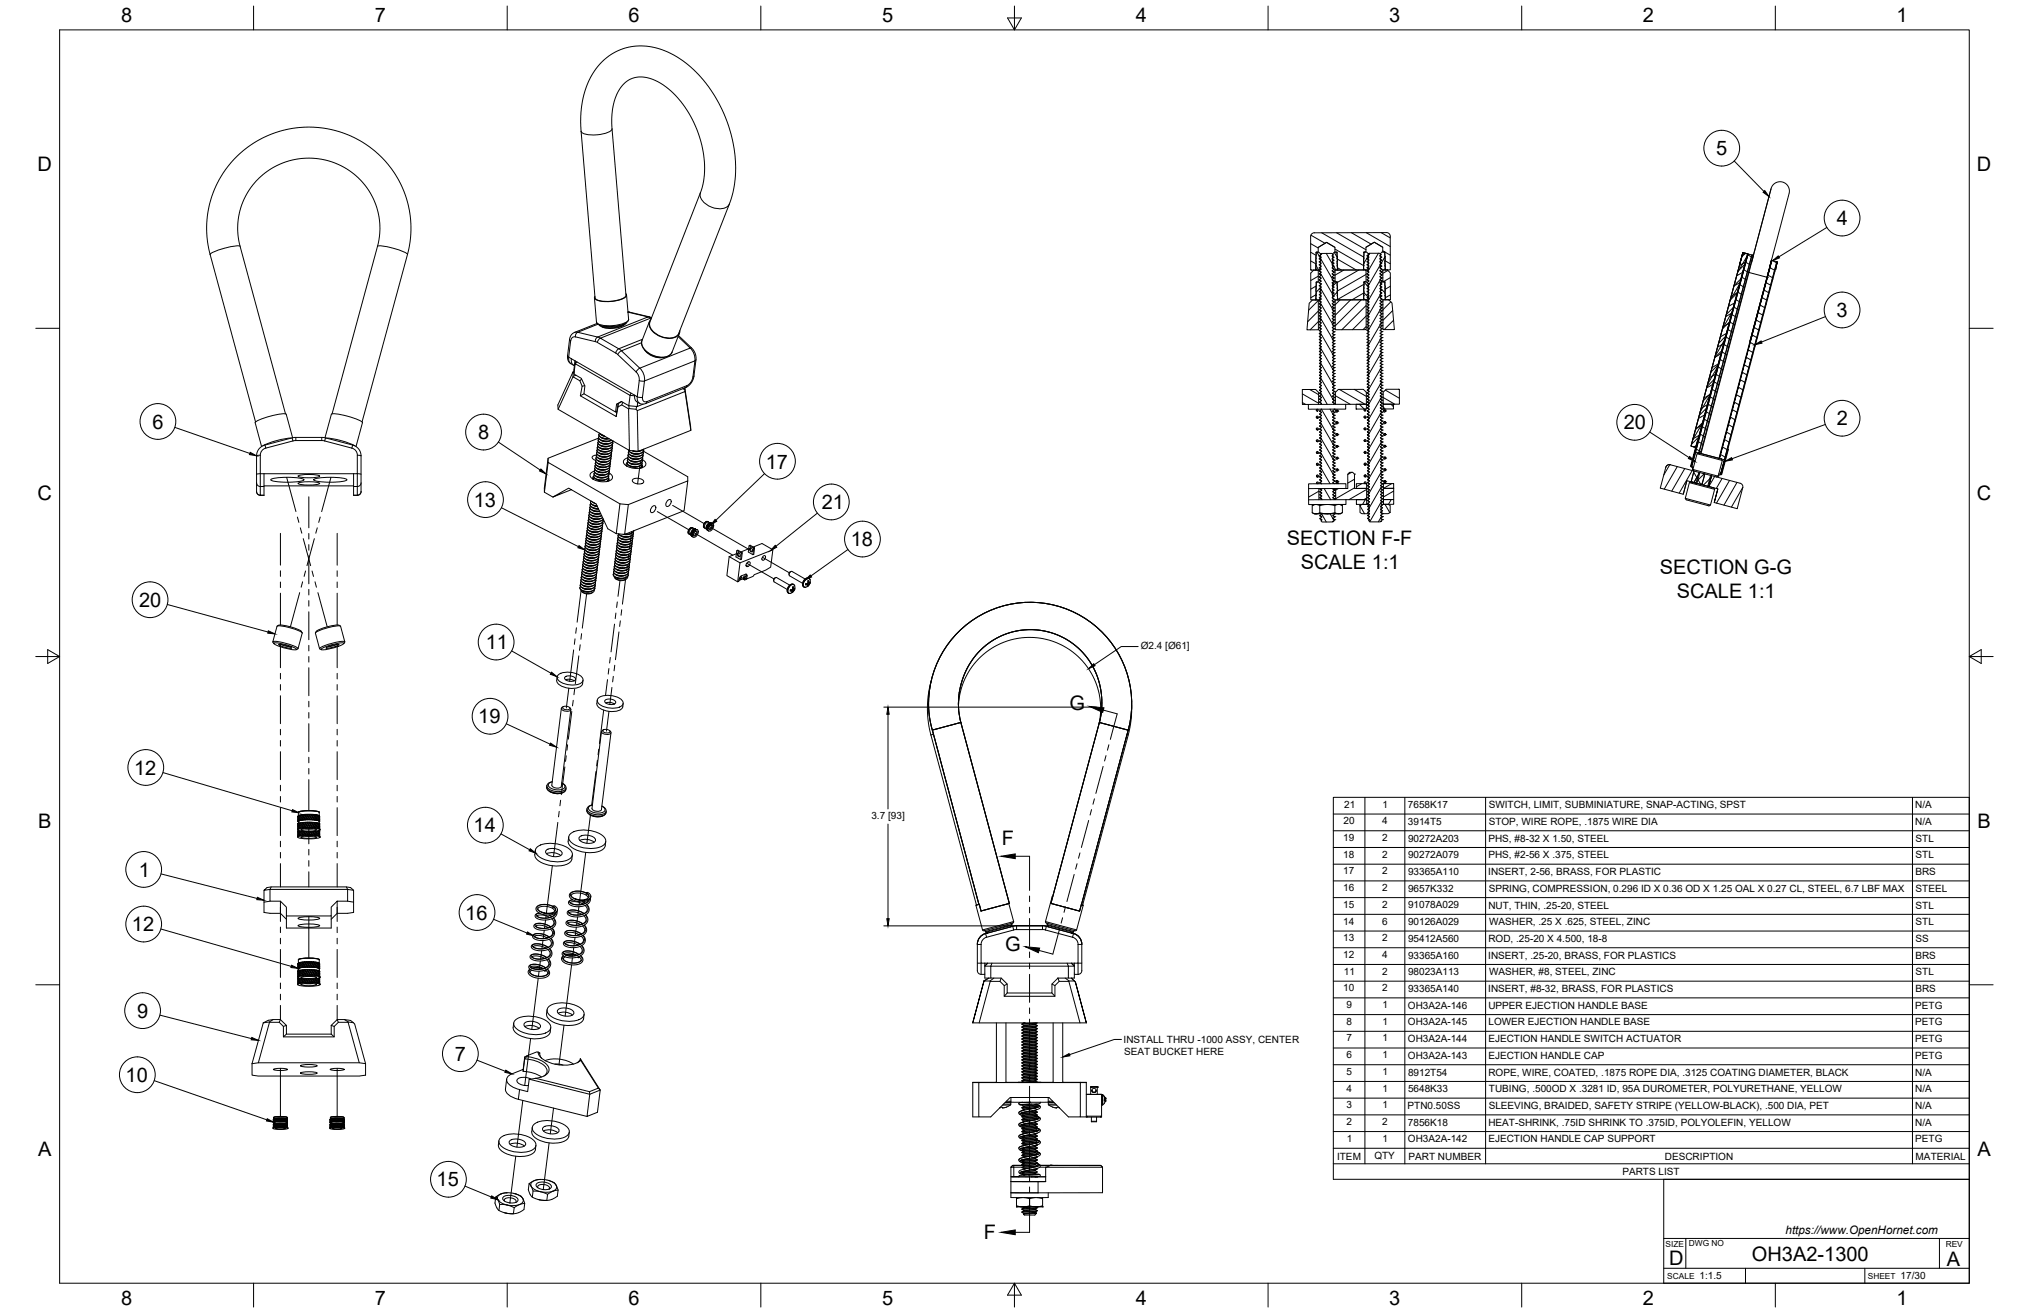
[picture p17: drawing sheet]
<svg xmlns="http://www.w3.org/2000/svg" width="864mm" height="559mm" viewBox="0 0 864 559" stroke-linecap="round" stroke-linejoin="round" font-family="sans-serif">
<defs><g id="words">
<g font-size="8.5">
<text x="51.6" y="9.4">8</text>
<text x="159.5" y="9.4">7</text>
<text x="267.5" y="9.4">6</text>
<text x="375.4" y="9.3">5</text>
<text x="483.4" y="9.4">4</text>
<text x="591.3" y="9.4">3</text>
<text x="699.3" y="9.4">2</text>
<text x="807.2" y="9.4">1</text>
<text x="730.4" y="66.1">5</text>
<text x="16" y="72.9">D</text>
<text x="841.4" y="72.9">D</text>
<text x="781.8" y="95.9">4</text>
<text x="781.7" y="134.9">3</text>
<text x="64.9" y="182.4">6</text>
<text x="691.1" y="182.8">20</text>
<text x="781.8" y="181.1">2</text>
<text x="203.5" y="186.9">8</text>
<text x="325.9" y="199.4">17</text>
<text x="16" y="212.6">C</text>
<text x="201.6" y="215.6">13</text>
<text x="841.4" y="212.6">C</text>
<text x="349.8" y="216.7">21</text>
<text x="362.1" y="232.4">18</text>
<text x="547.8" y="231.8">SECTION F-F</text>
<text x="553.6" y="242.1">SCALE 1:1</text>
<text x="706.5" y="244.2">SECTION G-G</text>
<text x="713.7" y="254.5">SCALE 1:1</text>
<text x="59.2" y="258.3">20</text>
<text x="206.7" y="276.3">11</text>
<text x="455.2" y="302.3">G</text>
<text x="203.6" y="307.8">19</text>
<text x="57.1" y="329.7">12</text>
<text x="16.2" y="352.3">B</text>
<text x="841.7" y="352.3">B</text>
<text x="201.6" y="354.3">14</text>
<text x="426.3" y="359.7">F</text>
<text x="59.1" y="373.1">1</text>
<text x="198" y="391.4">16</text>
<text x="56.2" y="396.3">12</text>
<text x="427.8" y="404.6">G</text>
<text x="58.3" y="433.1">9</text>
<text x="193.6" y="451.5">7</text>
<text x="53.4" y="460.4">10</text>
<text x="16.2" y="492">A</text>
<text x="841.7" y="492">A</text>
<text x="185.8" y="504.9">15</text>
<text x="418.7" y="527.5">F</text>
<text x="710.4" y="538.4">D</text>
<text x="745.7" y="536.7">OH3A2-1300</text>
<text x="828.7" y="538.8">A</text>
<text x="51.6" y="555.5">8</text>
<text x="159.5" y="555.5">7</text>
<text x="267.5" y="555.5">6</text>
<text x="375.4" y="555.4">5</text>
<text x="483.4" y="555.5">4</text>
<text x="591.3" y="555.5">3</text>
<text x="699.3" y="555.5">2</text>
<text x="807.2" y="555.5">1</text>
</g>
<text font-size="5" x="760" y="525.2">https://www.OpenHornet.com</text>
<g font-size="4.3">
<text x="485.5" y="276.3">Ø2.4 [Ø61]</text>
<text x="572.2" y="343.7">21</text>
<text x="588.4" y="343.7">1</text>
<text x="599.2" y="343.9">7658K17</text>
<text x="633.6" y="344">SWITCH, LIMIT, SUBMINIATURE, SNAP-ACTING, SPST</text>
<text x="815.2" y="344">N/A</text>
<text x="370.9" y="348.6">3.7 [93]</text>
<text x="571.9" y="350.8">20</text>
<text x="588.3" y="350.8">4</text>
<text x="599.3" y="351">3914T5</text>
<text x="633.6" y="351.1">STOP, WIRE ROPE, .1875 WIRE DIA</text>
<text x="815.2" y="351.1">N/A</text>
<text x="571.7" y="357.9">19</text>
<text x="588.3" y="357.9">2</text>
<text x="599.3" y="358.2">90272A203</text>
<text x="633.5" y="358.2">PHS, #8-32 X 1.50, STEEL</text>
<text x="815.3" y="358.2">STL</text>
<text x="571.7" y="365">18</text>
<text x="588.3" y="365">2</text>
<text x="599.3" y="365.3">90272A079</text>
<text x="633.5" y="365.3">PHS, #2-56 X .375, STEEL</text>
<text x="815.3" y="365.3">STL</text>
<text x="571.7" y="372.1">17</text>
<text x="588.3" y="372.1">2</text>
<text x="599.3" y="372.4">93365A110</text>
<text x="633.5" y="372.4">INSERT, 2-56, BRASS, FOR PLASTIC</text>
<text x="815.2" y="372.4">BRS</text>
<text x="571.7" y="379.2">16</text>
<text x="588.3" y="379.2">2</text>
<text x="599.3" y="379.5">9657K332</text>
<text x="633.6" y="379.5">SPRING, COMPRESSION, 0.296 ID X 0.36 OD X 1.25 OAL X 0.27 CL, STEEL, 6.7 LBF MAX</text>
<text x="815.3" y="379.5">STEEL</text>
<text x="571.7" y="386.4">15</text>
<text x="588.3" y="386.4">2</text>
<text x="599.3" y="386.6">91078A029</text>
<text x="633.5" y="386.7">NUT, THIN, .25-20, STEEL</text>
<text x="815.3" y="386.7">STL</text>
<text x="571.7" y="393.5">14</text>
<text x="588.3" y="393.5">6</text>
<text x="599.3" y="393.7">90126A029</text>
<text x="633.8" y="393.8">WASHER, .25 X .625, STEEL, ZINC</text>
<text x="815.3" y="393.8">STL</text>
<text x="571.7" y="400.6">13</text>
<text x="588.3" y="400.6">2</text>
<text x="599.3" y="400.8">95412A560</text>
<text x="633.5" y="400.9">ROD, .25-20 X 4.500, 18-8</text>
<text x="815.3" y="400.9">SS</text>
<text x="571.7" y="407.7">12</text>
<text x="588.3" y="407.7">4</text>
<text x="599.3" y="407.9">93365A160</text>
<text x="633.5" y="408">INSERT, .25-20, BRASS, FOR PLASTICS</text>
<text x="815.2" y="408">BRS</text>
<text x="572" y="414.8">11</text>
<text x="588.3" y="414.8">2</text>
<text x="599.3" y="415.1">98023A113</text>
<text x="633.8" y="415.1">WASHER, #8, STEEL, ZINC</text>
<text x="815.3" y="415.1">STL</text>
<text x="571.7" y="421.9">10</text>
<text x="588.3" y="421.9">2</text>
<text x="599.3" y="422.2">93365A140</text>
<text x="633.5" y="422.2">INSERT, #8-32, BRASS, FOR PLASTICS</text>
<text x="815.2" y="422.2">BRS</text>
<text x="573" y="429">9</text>
<text x="588.4" y="429">1</text>
<text x="599.2" y="429.3">OH3A2A-146</text>
<text x="633.5" y="429.3">UPPER EJECTION HANDLE BASE</text>
<text x="815.2" y="429.3">PETG</text>
<text x="573" y="436.1">8</text>
<text x="588.4" y="436.1">1</text>
<text x="599.2" y="436.4">OH3A2A-145</text>
<text x="633.5" y="436.4">LOWER EJECTION HANDLE BASE</text>
<text x="815.2" y="436.4">PETG</text>
<text x="478.2" y="443.9">INSTALL THRU -1000 ASSY, CENTER</text>
<text x="573" y="443.2">7</text>
<text x="588.4" y="443.3">1</text>
<text x="599.2" y="443.5">OH3A2A-144</text>
<text x="633.5" y="443.5">EJECTION HANDLE SWITCH ACTUATOR</text>
<text x="815.2" y="443.5">PETG</text>
<text x="478.4" y="449.1">SEAT BUCKET HERE</text>
<text x="573.1" y="450.4">6</text>
<text x="588.4" y="450.4">1</text>
<text x="599.2" y="450.7">OH3A2A-143</text>
<text x="633.5" y="450.7">EJECTION HANDLE CAP</text>
<text x="815.2" y="450.7">PETG</text>
<text x="573" y="457.5">5</text>
<text x="588.4" y="457.5">1</text>
<text x="599.3" y="457.7">8912T54</text>
<text x="633.5" y="457.8">ROPE, WIRE, COATED, .1875 ROPE DIA, .3125 COATING DIAMETER, BLACK</text>
<text x="815.2" y="457.8">N/A</text>
<text x="573.1" y="464.6">4</text>
<text x="588.4" y="464.6">1</text>
<text x="599.3" y="464.8">5648K33</text>
<text x="633.8" y="464.9">TUBING, .500OD X .3281 ID, 95A DUROMETER, POLYURETHANE, YELLOW</text>
<text x="815.2" y="464.9">N/A</text>
<text x="573" y="471.7">3</text>
<text x="588.4" y="471.7">1</text>
<text x="599.1" y="472">PTN0.50SS</text>
<text x="633.6" y="472">SLEEVING, BRAIDED, SAFETY STRIPE (YELLOW-BLACK), .500 DIA, PET</text>
<text x="815.2" y="472">N/A</text>
<text x="573.1" y="478.8">2</text>
<text x="588.3" y="478.8">2</text>
<text x="599.2" y="479.1">7856K18</text>
<text x="633.5" y="479.1">HEAT-SHRINK, .75ID SHRINK TO .375ID, POLYOLEFIN, YELLOW</text>
<text x="815.2" y="479.1">N/A</text>
<text x="573.2" y="485.9">1</text>
<text x="588.4" y="485.9">1</text>
<text x="599.2" y="486.2">OH3A2A-142</text>
<text x="633.5" y="486.2">EJECTION HANDLE CAP SUPPORT</text>
<text x="815.2" y="486.2">PETG</text>
<text x="569.1" y="493.5">ITEM</text>
<text x="585" y="493.4">QTY</text>
<text x="599.5" y="493.5">PART NUMBER</text>
<text x="708.6" y="493.5">DESCRIPTION</text>
<text x="815.4" y="493.5">MATERIAL</text>
<text x="690.5" y="500.1">PARTS LIST</text>
<text x="723.4" y="544.5">1:1.5</text>
<text x="809" y="544.5">17/30</text>
</g>
<g font-size="3.5">
<text x="708.9" y="530.9">SIZE</text>
<text x="718.9" y="530.5">DWG NO</text>
<text x="828.2" y="530.9">REV</text>
<text x="709.6" y="544.2">SCALE</text>
<text x="795" y="544.2">SHEET</text>
</g>
</g></defs>
<!-- layer: Visible -->
<g fill="none" stroke="#000" stroke-width=".43">
<path d="M559.4 99.1l-1.2 .6-.4 1 .1 14.3h2.1l.2-7.7h.9v-2l3.5-2.2 3.6 2.2v2h.9l.2 7.6h11.1l.1-7.6h.9v-2.1l3.5-2.1 3.6 2.1v2.1h.9l.2 7.6h2.2l-.1-14.3-.3-1-.8-.5h-31.2M753.8 80.4l-7.5 28.3-.6-.2-1.1 4.1-21.5 80.2M559.1 115h2v5h-.9l-.1 7.7h-2.2v-11.5zM560 114.4l.2 .3M560.1 112.9l.1 .2M560.1 107.4l1.2-.1 .8 .8v6.1l-.7 .8h-1.5l.3-.3zM560.2 109.8v.2M561.5 115.3h.1M561.5 116.6h.1M561.5 117.9h.1M561.5 119.1h.1M561.5 119.1l.8 .5"/>
<path d="M561.5 117.9l.8 .4M561.5 116.6l.8 .5M561.5 115.3l.8 .5M562 114.3l.3 .2M562.1 108.1h.1M562.1 113.1l.2 .2M562.1 111.9l.2 .1M562.1 110.6l.2 .1M562.1 109.3l.2 .2M562.2 108.1h.1M562.2 108.1l.1 .1M567 109l.2 .1"/>
<path d="M567 110.2l.2 .1M567 111.5l.2 .1M567 112.8l.2 .1M567 119.1l.8 .5M567 114l.2 .2M567 115.3l.8 .5M567 116.6l.8 .5M567 117.9l.8 .4M567.8 115.8h.1M567.8 117.1h.1M567.8 118.3h.1M567.8 119.6h.1"/>
<path d="M568.2 105.3l-3.6-2.2-3.5 2.2M568.2 114.9h13.2v5.1h-.8l-.2 7.6h-11.1l-.2-7.6h-.9zM569.1 107.3h-1.2l-.7 .8v6.1l.8 .7h1.4l-.3-.2v-1.6M569.1 107.3v.1M569.1 107.4v2.7M569.1 109.9l.1 3.5M580.4 114.3l.1 .3M580.4 112.8l.1 .3M580.5 107.3h1.2l.7 .7v6.2l-.7 .7h-1.5l.4-.3zM580.5 109.8v.1M581.8 108.8l.8-.5 .1-.5h4.5l.6 .6-.5 .5 .8 .5-.8 .6 .9 .6-.9 .7 .9 .6-.9 .6 .9 .7-.9 .6 .9 .6-.9 .7 .9 .6-.9 .8 .9 .7-.9 .4 .9 .7-.8 .6 .8 .6-.8 .7 .8 .6-.8 .6 .8 .7-.8 .6 .8 .8-.8 .6 .8 .5-.8 .8 .8 .5-.8 .6 .8 .6-.8 .7 .8 .6-.8 .7 .8 .6-.8 .6 .8 .8-.8 .7 .8 .4-.8 .8 .8 .5-.8 .6 .8 .7-.8 .6 .8 .6-.8 .7 .8 .6-.8 .6 .8 .8-.8 .7 .8 .4-.8 .9 .8 .4-.8 .7 .8 .6-.8 .6 .8 .7-.8 .6 .8 .6-.8 .7 .8 .8-.8 .6 .8 .5-.8 .8 .9 .4-.9 .7 .9 .6-.9 .6 .9 .7-.9 .6 .9 .6-.9 .7 .9 .8-.9 .6 .9 .5-.8 .8 .8 .6-.8 .7 .8 .6-.8 .6 .8 .7-.8 .6 .8 .6-.8 .7 .8 .6-.8 .6 .8 .7-.8 .4 .8 .7-.8 .6 .8 .6-.8 .7 .8 .6-.8 .7 .8 .6-.8 .8 .8 .6-.8 .7 .8 .6-.8 .5 .8 .6-.8 .7 .8 .6-.8 .6 .8 .6-.8 .7 .8 .6-.8 .7 .8 .7-.8 .7 .8 .4-.8 .7 .8 .6-.8 .7 .8 .6-.8 .6 .8 .7-.8 .6 .8 .6-.8 .7 .8 .8-.8 .6 .9 .5-.9 .6 .9 .6-.9 .7 .9 .6-.9 .7 .9 .6-.9 .6 .9 .6-.9 .7 .9 .8-.9 .6 .9 .5-.8 .6 .8 .7-.8 .6 .8 .6-.8 .7 .8 .6-.8 .7 .8 .6-.8 .6 .8 .8-.8 .6 .8 .5-.8 .7 .8 .6-.8 .6 .8 .6-.8 .7 .8 .6-.8 .7 .8 .6-.8 .6 .8 .8-.8 .5 .8 .6-.8 .7 .8 .6-.8 .7 .8 .6-.8 .6 .8 .7-.8 .6 .8 .8-.8 .6 .8 .5-.8 .8 .9 .5-.9 .6 .9 .6-.9 .7 .9 .6-.9 .8 .9 .6-.9 .7 .9 .4-1 1h-4.4l-.6-.5 .4-.5-.8-.4 .8-.7-.8-.6 .8-.6-.8-.8 .8-.7-.8-.4 .8-.8-.8-.5 .8-.6-.8-.7 .8-.6-.8-.6 .8-.7-.8-.6 .8-.6-.8-.8 .8-.7-.8-.4 .8-.9-.8-.6 .8-.6-.8-.7 .8-.6-.8-.6 .8-.7-.8-.6 .8-.6-.8-.7 .8-.6-.9-.6 .9-.5-.9-.6 .9-.7-.9-.6 .9-.6-.9-.7 .9-.6-.9-.6 .9-.9-.9-.6 .9-.6-.9-.7 .8-.4-.8-.7 .8-.6-.8-.6 .8-.7-.8-.6 .8-.6-.8-.7 .8-.8-.8-.6 .8-.6-.8-.5 .8-.6-.8-.7 .8-.6-.8-.6 .8-.7-.8-.6 .8-.7-.8-.6 .8-.8-.8-.6 .8-.7-.8-.4 .8-.7-.8-.6 .8-.6-.8-.7 .8-.6-.8-.6 .8-.7-.8-.6 .8-.8-.8-.6 .8-.7-.8-.4 .8-.7-.8-.6 .8-.7-.8-.6 .8-.6-.8-.7 .8-.6-.8-.6 .8-.8-.8-.7 .8-.4-.9-.7 .9-.6-.9-.6 .9-.7-.9-.6 .9-.6-.9-.7 .9-.6-.9-.6 .9-.9-.9-.6 .9-.5-.9-.6 .8-.6-.8-.7 .8-.6-.8-.6 .8-.7-.8-.6 .8-.6-.8-.8 .8-.7-.8-.4 .8-.8-.8-.7 .8-.6-.8-.6 .8-.7-.8-.6 .8-.7-.8-.6 .8-.6-.8-.7 .8-.6-.8-.5 .8-.8-.8-.6 .8-.6-.8-.7 .8-.6-.8-.6 .8-.7-.8-.6 .8-.6-.8-.7 .8-.6-.8-.5 .8-.8-.8-.6 .8-.7-.8-.6 .8-.6-.8-.7 .8-.6-.8-.6 .8-.7-.8-.6 .8-.6-.8-.5 .8-.8-.9-.6 .9-.7-.9-.6 .9-.6-.9-.7 .9-.6-.9-.6 .9-.7-.9-.6 .9-.7-.9-.4 .8-.8-.8-.7 .8-.6-.8-.6 .8-.7-.8-.6 .8-.6-.8-.7 .8-.6-.8-.6 .8-.7-.8-.4 .8-.8-.8-.7 .8-.6zM581.8 115.3h.1"/>
<path d="M581.8 116.5h.1M581.8 117.8h.1M581.8 117.8l.8 .5M581.8 116.5l.8 .5M581.8 115.3l.8 .4M581.8 119.1h.1M581.8 119.1l.9 .4M582.3 114.3l.3 .2M582.4 108h.1M582.4 109.3l.2 .1M582.4 113.1l.2 .1M582.4 111.8l.2 .1"/>
<path d="M582.4 110.5l.2 .2M582.5 108.1h.1M587.3 108.9l.2 .1M587.3 110.2l.2 .1M587.3 111.4l.2 .2M587.3 112.7l.2 .1M587.3 114l.2 .1M587.3 115.3l.9 .4M587.3 116.5l.9 .5M587.4 117.8l.8 .5M587.4 119.1l.8 .4M588.2 115.7h.1"/>
<path d="M588.2 117h.1M588.2 118.3h.1M588.2 119.5h.1M588.5 105.2l-3.6-2.1-3.5 2.1M588.6 114.9h1.9l1.3 1.2v11.5h-2.2l-.2-7.6h-.8zM589.4 109.9l.2 3.4M589.5 110v-2.7h-1.2l-.8 .7v6.1l.8 .8h1.4l-.3-.3v-1.6M741.8 107.5l2.1 .6-22 82.3-2.1-.5 22-82.4-1.4 5.3M743.8 108l.2 .1-24 90.5-.2-.1zM744 108.1l2.1 .6-22.3 84.3-2.1-.6zM745.5 111.7l-21.5 81.3 7.6 2.1M746.3 108.7l7.6-28.7 .7-1.3 1.2-.9 1.4-.4 1.5 .1 1.3 .6 1 1.1 .5 1.1 .1 1.5-7.5 29"/>
<path d="M752.3 118l-20.5 77.1zM752.6 116.1l1.5-5.3-9.3 34.5M753.2 113.8l-21.6 81.3M754.1 110.8l-1.8 7.2 1.1-4.2M754.1 110.8l2.2 .6M754.4 118.6l-22.1 83.2 1.7-6.1M754.4 118.6l-20.4 77.1-2.4-.6M755.7 114.4l.8-3-23.9 90.5-.3-.1M755.7 114.4h.1M756.3 111.4l-1.9 7.2M756.3 111.4h.2M254.1 137.6l-9.7 3.9-1.6 1.5-.4 1.4-.8 8 .7 1.8 1.8 1.2"/>
<path d="M265.6 138.4a11.6 11.6 0 0 1-9.3 .8M266.4 125l.3 .4a2.66 2.66 0 0 1-2.8 2.2l-1.6 .4a13.9 13.9 0 0 1-9-.8l-.3-.7 .2-.4M266.6 137.3a7 7 0 0 1-5.6 2.2 7 7 0 0 1-5.9-1.2M266.7 125.6l.7 10.8-.7 .9-1.6 .8-4 .8-4.9-.2-1.4-.5-.8-.7-1-10.8M267.3 132.7l10 2.5M276.4 136.9l-3.2 8.3-.1 1 .4 1.5 1.2 1.7 3.3 2.1 1.9 .5 2.2 .2 1.7-.4 1.4-.7 .8-1 3.2-8.2M277.1 135.9a3.6 3.6 0 0 0 .8 5.2 9.2 9.2 0 0 0 10.4 1.9 2.7 2.7 0 0 0 1.1-2.3M557.2 129.1l1.4-1.4h2.5v12.7h-4.8zM560.1 127.1l.2 .3M560.1 125.6l.2 .2M560.2 120.1l1.2-.1 .7 .8v6.1l-.7 .8h-1.5l.4-.3zM560.2 122.5v.2"/>
<path d="M561.5 128h.1M561.5 129.3h.1M561.5 129.3l.8 .5M561.5 128l.8 .5M561.5 130.6h.1M561.5 131.8h.1M561.5 133.1h.1M561.5 134.4h.1M561.5 135.6h.1M561.5 136.9h.1M561.5 136.9l.9 .5M561.5 135.6l.9 .5"/>
<path d="M561.5 134.4l.9 .5M561.5 133.1l.9 .5M561.5 131.8l.9 .5M561.5 130.6l.9 .4M561.6 138.2h.1M561.6 139.4h.1M561.6 139.4l.8 .5M561.6 138.2l.8 .5M562 127l.3 .2M562.1 120.7l.2 .2M562.1 120.8h.1M562.1 125.8l.2 .2"/>
<path d="M562.1 124.6l.2 .1M562.1 123.3l.2 .1M562.1 122l.2 .2M567 120.4l.4 .2M567 121.7l.2 .1M567 122.9l.2 .1M567 124.2l.2 .1M567 125.5l.2 .1M567 126.7l.2 .2M567 128l.9 .5M567.1 129.3l.8 .5M567.1 131.8l.8 .5"/>
<path d="M567.1 135.6l.8 .5M567.1 130.6l.8 .4M567.1 133.1l.8 .5M567.1 134.4l.8 .4M567.1 136.9l.8 .5M567.1 138.2l.8 .4M567.1 139.4l.8 .5M567.9 128.5h.1M567.9 129.8h.1M567.9 131h.1M567.9 132.3h.1M567.9 133.6h.1"/>
<path d="M567.9 134.8h.1M567.9 136.1h.1M567.9 137.4h.1M567.9 138.6h.1M567.9 139.9h.1M568.3 127.6h13.1l.1 12.7h-13.2zM569.1 120h-1.1l-.8 .8v6.1l.8 .7h1.4l-.3-.2 .2-1.3M569.1 120v.1M569.1 120.1l.1 2.7M569.1 122.6l.2 3.5M569.1 125.8l.2 .3M580.4 127l.2 .3"/>
<path d="M580.5 125.5l.1 .3M580.5 120h1.2l.7 .7 .1 6.2-.8 .7h-1.4l.3-.3zM580.5 122.5l.1 .1M581.9 128h.1M581.9 129.2h.1M581.9 130.5h.1M581.9 131.8h.1M581.9 133.1h.1M581.9 133.1l.8 .4M581.9 131.8l.8 .4M581.9 130.5l.8 .5M581.9 129.2l.8 .5"/>
<path d="M581.9 128l.8 .4M581.9 134.3h.1M581.9 135.6h.1M581.9 136.9h.1M581.9 138.1h.1M581.9 139.4h.1M581.9 139.4l.8 .5M581.9 138.1l.8 .5M581.9 136.9l.8 .4M581.9 135.6l.8 .5M581.9 134.3l.8 .5M582.3 127l.4 .2"/>
<path d="M582.4 120.7l.3 .1M582.4 120.7h.1M582.4 124.5l.3 .1M582.4 123.2l.3 .2M582.4 122l.3 .1M582.5 125.8l.2 .1M587.4 120.3l.3 .2M587.4 121.6l.2 .1M587.4 122.9l.2 .1M587.4 124.1l.2 .2M587.4 125.4l.2 .1M587.4 126.7l.2 .1"/>
<path d="M587.4 128l.8 .4M587.4 129.2l.8 .5M587.4 130.5l.8 .5M587.4 131.8l.8 .4M587.4 133l.8 .5M587.4 134.3l.8 .5M587.4 135.6l.8 .4M587.4 136.8l.8 .5M587.4 138.1l.8 .5M587.4 139.4l.8 .4M588.2 128.4h.1M588.2 129.7h.1"/>
<path d="M588.2 131h.1M588.2 132.2h.1M588.2 133.5h.1M588.2 134.8h.1M588.2 136h.1M588.2 137.3h.1M588.2 138.6h.1M588.2 139.8h.1M588.6 127.6h2.5l1.4 1.4 1 11.3h-4.9zM589.4 122.6l.2 3.4M589.5 122.7v-2.7h-1.2l-.7 .7v6.1l.7 .8h1.5l-.4-.3v-1.6M243.2 152.7l26.9 15.5"/>
<path d="M243.2 152.6l.2 2 1.1 1M243.8 158.4h.1M243.8 158.4l.1 2M244.3 158.2l-.5 .2-6.4 14 .2 1.8 30.3 17.5 3.7 .4M244.3 158.3l-.5 .1M244.7 153.6l-.4 5.6M244.8 154.8l23.4 13.5-.6 4.4-3.1-1.8-2.1 1.1-.4 3.3-13.5-7.7 .4-3.3-1.5-3.3-3.1-1.8zM244.8 153.6v1.2l.8-.7M245.2 159.7l-1.3 .4M274.4 149a8.4 8.4 0 0 0 8 3.1M288.8 142.8l5.7 5.5 1.5 2.3 .2 2.3-.9 7.5-.8 2.1-1.1 1.4-1.6 1.1-17.1 6.8-1.3 .2-1.1-.3a2.88 2.88 0 0 1-2.2-3.5M289 141.8a5.8 5.8 0 0 1-7.7 1.4 5.8 5.8 0 0 1-4.7-6.2l21.7-55.3 1.2-4.7 .4-6.7-.9-7.4-1.7-5.8-2.5-6-3.2-5.4-4.3-5.4-5-4.2-4.6-2.4-4.2-.9-2.7 .1-2.3 .7-1.8 1.1-2 1.9-1.6 2.5-1.3 2.8-1.3 6.7v5.7l5.9 71.3a5.7 5.7 0 0 1-5.2 2.5 11 11 0 0 1-7.8-1l-6.2-72.4 .1-6.7 .9-6.4 1.7-5.5 2.5-5 3.2-4.2 3.7-3.2 4.3-2.4 4.9-1.4 4.7-.4 5.7 .8 5.7 2 6.4 3.8 5.3 4.6 5.2 6.1 4.3 6.8 3.6 8.1 2.4 7.9 1.1 6.8 .2 4.6-.2 4.9-.5 3.8-1.3 5.1-22.2 57"/>
<path d="M561.6 140.7h.1M561.6 142h.1M561.6 143.3h.1M561.6 144.5h.1M561.6 144.5l.8 .5M561.6 143.3l.8 .4M561.6 142l.8 .5M561.6 140.7l.8 .5M561.6 145.8h.1M561.6 147.1h.1M561.6 148.3h.1M561.6 149.6h.1"/>
<path d="M561.6 150.9h.1M561.6 152.1h.1M561.6 152.1l.8 .5M561.6 150.9l.8 .5M561.6 149.6l.8 .5M561.6 148.3l.8 .5M561.6 147.1l.8 .5M561.6 145.8l.8 .5M561.6 153.4h.1M561.6 154.7h.1M561.6 156h.1M561.6 157.2h.1"/>
<path d="M561.6 158.5h.1M561.6 159.8h.1M561.6 159.8l.8 .5M561.6 158.5l.8 .5M561.6 157.2l.8 .5M561.6 156l.8 .4M561.6 154.7l.8 .5M561.6 153.4l.8 .5M567.1 142l.8 .5M567.1 140.7l.8 .5M567.1 143.3l.8 .4M567.1 145.8l.8 .5"/>
<path d="M567.1 148.3l.8 .5M567.1 144.5l.8 .5M567.1 147.1l.8 .4M567.1 149.6l.8 .5M567.1 150.9l.8 .4M567.1 152.1l.8 .5M567.1 154.7l.8 .5M567.1 153.4l.8 .5M567.1 156l.8 .4M567.1 157.2l.8 .5M567.1 158.5l.9 .5M567.1 159.8l.9 .4"/>
<path d="M567.9 141.2h.1M567.9 142.5h.1M567.9 143.7h.1M567.9 145h.1M567.9 146.3h.1M567.9 147.5h.1M567.9 148.8h.1M567.9 150.1h.1M567.9 151.3h.1M567.9 152.6h.1M567.9 153.9h.1M567.9 155.2h.1"/>
<path d="M567.9 156.4h.1M567.9 157.7h.1M568 159h.1M581.9 140.7h.1M581.9 140.7l.8 .4M581.9 141.9h.1M581.9 143.2h.1M581.9 144.5h.1M581.9 145.8h.1M581.9 147h.1M581.9 148.3h.1M581.9 148.3l.8 .5"/>
<path d="M581.9 147l.8 .5M581.9 145.8l.8 .4M581.9 144.5l.8 .4M581.9 143.2l.8 .5M581.9 141.9l.8 .5M581.9 149.6h.1M581.9 150.8h.1M581.9 152.1h.1M581.9 153.4h.1M581.9 154.6h.1M581.9 155.9h.1M581.9 155.9l.8 .5"/>
<path d="M581.9 154.6l.8 .5M581.9 153.4l.8 .4M581.9 152.1l.8 .5M581.9 150.8l.8 .5M581.9 149.6l.8 .4M581.9 157.2h.1M581.9 158.5h.1M581.9 159.7h.1M581.9 159.7l.9 .5M581.9 158.5l.9 .4M581.9 157.2l.9 .4M587.4 140.7l.8 .4"/>
<path d="M587.4 141.9l.8 .5M587.4 143.2l.8 .5M587.4 144.5l.8 .4M587.4 145.7l.8 .5M587.4 147l.8 .5M587.4 148.3l.9 .4M587.4 149.5l.9 .5M587.4 150.8l.9 .5M587.4 152.1l.9 .4M587.4 153.4l.9 .4M587.4 154.6l.9 .5M587.5 155.9l.8 .5"/>
<path d="M587.5 157.2l.8 .4M587.5 158.4l.8 .5M587.5 159.7l.8 .5M588.2 141.1h.1M588.2 142.4h.1M588.2 143.7h.1M588.2 144.9h.1M588.2 146.2h.1M588.2 147.5h.1M588.3 148.7h.1M588.3 150h.1M588.3 151.3h.1"/>
<path d="M588.3 152.5h.1M588.3 153.8h.1M588.3 155.1h.1M588.3 156.4h.1M588.3 157.6h.1M588.3 158.9h.1M108.8 179.6l-19.8-72.8-.7-4.2-.4-4.7 .2-4.6 .6-4 2.2-7.7 2.9-6.1 4.5-6.3 5.1-5 5.5-3.9 6.7-3.3 7.8-2.2 7.7-.7 7.1 .5 7.9 2 7 3.2 6.4 4.4 5 5 4.5 6.3 3.2 6.7 2.1 7.4 .6 8.3-.3 4.7-.8 4.2-19.7 72.8M121.5 176.1l-19.5-72.1-.8-4.6v-4.3l.7-4.6 1.9-5.7 2.8-4.8 4-4.5 4.8-3.7 5-2.5 5.8-1.6 5.2-.4 5.2 .4 5.9 1.6 5 2.5 4.8 3.7 3.4 3.8 3 4.8 1.9 5.2 1 5.8v4.3l-.7 4.6-19.5 72.1M237.6 174.2l6.3-13.8 2.9 1.7 1 2.3-.8 4 15.3 8.9 .7-4.1 1.6-.9 2.9 1.7 .4 17.7M247.6 161.3l-.8 .8M248.6 167.6l-1.6 .8M248.9 164.1l-1.1 .3"/>
<path d="M262.4 172l.7-.3-.1 1.5M262.5 175.2h.1M262.5 175.2l-.5 .1M262.5 175.2l-.2 2.1M264.6 170.9l-1.5 .8-.6 3.5M265.1 171.2l-.5 1.1M267.5 174l3.2 .2 .6 .6M268.5 167.3l-.3 1 1.9 .1M271 173l-.3 1.2M271.2 173l-3.6-.3 .2 1.2M271.3 174.8l20.3-8.2 2.4 16.6-22.4 8.9zM271.4 171.2l-.2 1.8 2.5-1"/>
<path d="M290.7 165.4l.8 .5M291.4 165.1l.2 1.5M291.5 165.1l2.5 18.1M560.2 174.6h.1M560.3 177.5l.3 .4 .5-.4M560.3 177.5h.1M561.2 172.1v-5.1l-1.2-1.2h-5.7v6.3h2.6M561.6 161h.1M561.6 162.3h.1M561.6 163.6h.1M561.6 164.8h.1M561.6 166.1h.1"/>
<path d="M561.6 167.4h.1M561.6 167.4l.9 .5M561.6 166.1l.8 .5M561.6 164.8l.8 .5M561.6 163.6l.8 .5M561.6 162.3l.8 .5M561.6 161l.8 .5M561.6 168.7h.1M561.6 169.9h.1M561.6 171.2h.1M561.6 171.2l.9 .5M561.6 169.9l.9 .5"/>
<path d="M561.6 168.7l.9 .4M561.7 175h.1M561.7 176.3h.1M561.7 177.5h.1M561.7 178.8h.1M561.7 178.8l.8 .5M561.7 177.5l.8 .5M561.7 176.3l.8 .5M561.7 175l.8 .5M562.5 174.2l-.9 .7 .9 .6-.8 .6 .8 .7-.8 .6 .8 .6-.8 .7 .8 .6-.8 .6 .8 .7-.8 .6 .8 .6-.8 .8 .8 .5-.8 .6 .8 .7-.8 .6 .8 .7-.8 .6 .8 .6-.8 .7 .8 .6-.8 .6 .8 .7-.8 .7 .8 .5-.8 .7 .8 .6-.8 .6 .8 .7-.8 .6 .8 .6-.8 .7 .8 .6-.8 .6 .8 .7-.8 .8 .8 .5-.8 .6 .8 .6-.8 .7 .8 .6-.8 .6 .8 .7-.8 .6 .8 .6-.8 .7 .8 .6-.8 .6 .7 .6-.7-.4M567.1 164.8l.9 .5M567.1 161l.9 .5"/>
<path d="M567.1 162.3l.9 .5M567.1 163.6l.9 .4M567.1 166.1l.9 .5M567.2 168.7l.8 .4M567.2 171.2l.8 .5M567.2 167.4l.8 .5M567.2 169.9l.8 .5M567.2 175l.8 .5M567.2 177.5l.8 .5M567.2 176.3l.8 .4M567.2 178.8l.8 .5M567.5 172.1l.5-.4-.8-.7 .8-.6-.8-.6 .8-.7-.8-.6 .8-.6-.8-.7 .8-.6-.9-.7 .9-.6-.9-.6 .9-.7-.9-.6 .9-.6-.9-.7 .9-.6-.9-.6 .9-.7-.9-.6 .9-.6-.9-.7 .8-.6-.8-.6 .8-.7-.8-.6 .8-.6-.8-.7 .8-.6-.8-.7 .8-.6-.8-.6 .8-.7-.8-.6 .8-.6-.8-.7 .8-.6-.8-.6 .8-.7-.8-.6 .8-.6-.8-.7 .8-.6-.8-.6 .8-.5-.8-.6 .8-.7-.8-.8 .8-.6-.8-.7 .8-.6-.8-.6 .8-.7-.8-.6 .8-.6-.8-.5 .8-.8-.8-.6 .8-.7-.8-.6 .8-.6-.8-.7 .8-.6-.8-.6 .8-.7-.8-.6 .8-.6-.8-.5 .8-.8-.9-.7 .9-.6-.9-.6 .9-.7-.9-.6 .9-.6-.9-.7 .9-.6-.9-.6 .9-.7-.9-.4 .8-.8-.8-.7 .8-.6-.8-.6 .8-.7-.8-.6 .8-.6-.8-.7 .8-.6-.8-.7 .8-.6-.8-.5 .8-.8-.8-.6 .8-.6-.8-.7 .8-.6-.8-.6 .8-.7-.8-.4 .5-.5-.6-.7-4.5 .1-.1 .4-.8 .5 .8 .7-.8 .6 .8 .6-.8 .7 .8 .6-.8 .6 .8 .7-.8 .6 .8 .6-.8 .8 .8 .5-.8 .6 .8 .7-.8 .6 .8 .6-.8 .7 .8 .6-.8 .6 .8 .7-.8 .6 .8 .7-.8 .7 .8 .5-.8 .7 .8 .6-.8 .6 .8 .7-.8 .6 .8 .6-.8 .7 .8 .6-.8 .8 .9 .6-.9 .5 .9 .6-.9 .7 .9 .6-.9 .6 .9 .7-.9 .6 .9 .7-.9 .6 .9 .6-.9 .8 .9 .6-.8 .5 .8 .7-.8 .6 .8 .6-.8 .7 .8 .6-.8 .6 .8 .7-.8 .6 .8 .6-.8 .8 .8 .5-.8 .6 .8 .7-.8 .6 .8 .7-.8 .6 .8 .6-.8 .7 .8 .6-.8 .6 .8 .7-.8 .6 .8 .6-.8 .7 .8 .6-.8 .6 .8 .7-.8 .6 .8 .6-.8 .7 .8 .6-.8 .6 .8 .7-.8 .6 .8 .7-.8 .6 .8 .6-.8 .7 .8 .6-.8 .6 .8 .7-.8 .6 .8 .6-.8 .7 .8 .6-.8 .6 .9 .7-.9 .6 .9 .6-.9 .7 .9 .6-.9 .6 .9 .7-.5 .4"/>
<path d="M568 160.2h.1M568 161.5h.1M568 162.8h.1M568 164h.1M568 165.3h.1M568 166.6h.1M568 167.9h.1M568 169.1h.1M568 170.4h.1M568 171.7h.1M568 174.2l-.8 .6 .8 .7-.8 .6 .8 .6-.8 .7 .8 .6-.8 .6 .8 .7-.8 .8 .8 .6-.8 .5 .8 .6-.8 .7 .8 .6-.8 .6 .8 .7-.8 .6 .8 .6-.8 .7 .8 .6-.8 .6 .8 .7-.8 .8 .8 .4-.8 .7 .8 .6-.8 .6 .8 .7-.8 .6 .8 .7-.8 .6 .8 .6-.8 .7 .8 .6-.8 .8 .9 .5-.9 .6 .9 .6-.9 .7 .9 .6-.9 .6 .9 .7-.9 .6 .9 .6-.9 .7 .9 .6-.8 .8 .8 .5-.8 .6 .6 .6-.6-.4M568 174.2h.1"/>
<path d="M568 175.5h.1M568 176.7h.1M568 178h.1M568 179.3h.1M568.4 172.1v-5.1l1.2-1.3h10.7l1.3 1.3v5l-8.9 .1M568.6 175h.1M568.6 175l.3 .4 .5-.4M569.2 174.6l-.6 .4 .3-.4 .5 .4M569.2 174.6h.1M569.4 175h.1M572.7 172.1h-15.8M572.7 172.1l.1 2-14.8 .1h-1.1v-2.1"/>
<path d="M577.2 172.1l4.4-.1v2.1h-4.4zM580.6 177.5l.3 .4 .5-.4M580.6 174.5h.1M580.6 177.5h.1M581.6 167h.1M581.9 161h.1M581.9 162.3h.1M581.9 163.5h.1M581.9 163.5l.9 .5M581.9 162.3l.9 .4M581.9 161l.9 .5M582 164.8h.1"/>
<path d="M582 166.1h.1M582 167.3h.1M582 168.6h.1M582 169.9h.1M582 171.2h.1M582 171.2l.8 .4M582 169.9l.8 .4M582 168.6l.8 .5M582 167.3l.8 .5M582 166.1l.8 .4M582 164.8l.8 .5M582 172.4h.1"/>
<path d="M582 173.7h.1M582 175h.1M582 176.2h.1M582 177.5h.1M582 178.8h.1M582 178.8l.8 .4M582 177.5l.8 .5M582 176.2l.8 .5M582 175l.8 .4M582 173.7l.8 .5M582 172.4l.8 .5M587.5 161l.8 .4"/>
<path d="M587.5 162.2l.8 .5M587.5 163.5l.8 .5M587.5 164.8l.8 .4M587.5 166.1l.8 .4M587.5 167.3l.8 .5M587.5 168.6l.8 .5M587.5 169.9l.8 .4M587.5 171.1l.8 .5M587.5 172.4l.8 .5M587.5 173.7l.8 .4M587.5 174.9l.8 .5M587.5 176.2l.8 .5"/>
<path d="M587.5 177.5l.8 .4M587.5 178.8l.8 .4M588.3 160.2h.1M588.3 161.4h.1M588.3 162.7h.1M588.3 164h.1M588.3 165.2h.1M588.3 166.5h.1M588.3 167.8h.1M588.3 169.1h.1M588.3 170.3h.1M588.3 171.6h.1"/>
<path d="M588.3 172.9h.1M588.3 174.1h.1M588.3 175.4h.1M588.3 176.7h.1M588.3 177.9h.1M588.3 179.2h.1M588.7 172h4.4v2.1h-4.4zM588.7 166.9l1.3-1.2h5.6v6.3h-6.9zM588.9 179.9l.4-.4 .4 .4M588.9 174.9h.1M588.9 174.9l.4 .4 .4-.4M589.5 174.6l-.6 .3 .3-.4 .5 .4"/>
<path d="M589.5 174.6h.1M589.7 174.9h.1M589.7 179.9h.1M110.6 190.7l2.1-1.3 12.8-3.2h12.3l13.1 3.5 1.6 1.2 1.1 2.3v16.5l-1 1-2.1 .1v-9.2h-38.1v9.2l-2.1-.1-.8-.5-.3-1v-15.4l.3-1.5zM124.5 186.3l-2.6-10a21.8 21.8 0 0 0-11.2 2.2l-2.1 1.4 2.7 10.2M138.3 186.3l2.7-10a21.8 21.8 0 0 1 11.1 2.2l2.2 1.4-2.8 10.2M233.3 195v1.8M253.1 199.3l.1 .6 .8 .7 2.4 .5 2.2-.4 .7-.5 .2-.7M253.3 198.2l.1 .7 .7 .6 2.4 .5 2.5-.5 .6-1.1M253.3 200l-.3 .6 .4 .7 2.5 .8 2.7-.5 .7-.7v-.7M253.4 197.1l.1 .7 .8 .6 2.5 .5 2.1-.4 .9-1.2M253.4 198.9l-.3 .6 .4 .6 2.7 .9 2.5-.5 .7-.6v-.8"/>
<path d="M253.5 196l.1 .6 .7 .6 2.2 .6 2.5-.4 .9-1.2M253.5 197.8l-.2 .6 .4 .7 2.6 .8 2.7-.6 .5-.5 .1-.9M253.7 194.9v.5l.7 .7 2.4 .6 2.3-.4 .7-.5 .2-.7M253.7 196.6l-.3 .7 .4 .6 2.7 .9 2.6-.6 .6-.5v-.9M253.8 193.8v.5l.7 .6 2.4 .7 2.3-.4 .7-.6 .3-.6M253.8 195.5l-.3 .7 .5 .7 2.7 .8 2.4-.5 .7-.6v-.9M253.8 193.7l-.5 .1a1.01 1.01 0 0 0-1.3 .8 1.01 1.01 0 0 0 1 1.1l.6 .2M253.9 192.7l.1 .5 .6 .6 2.4 .7 2.4-.4 .7-.6 .2-.6M253.9 194.4l-.2 .7 .5 .7 2.7 .8 2.5-.6 .6-.6v-.8M254.1 193.3l-.3 .7 .5 .7 2.8 .8 2.5-.6 .6-.8-.1-.6M254.1 191.6l.2 .7 .7 .5 2.3 .6 2.3-.4 .9-1.2M254.2 190.5l.2 .7 .7 .5 2.4 .6 2.2-.4 .9-1.2"/>
<path d="M254.2 192.2l-.3 .6 .5 .7 2.5 .8 2.7-.4 .6-.7v-.8M254.2 199.5l1.9 .6 1.9-.2M254.3 189.4l.3 .7 .6 .5 2.6 .6 2-.4 .8-.6 .1-.6M254.3 191.1l-.2 .6 .5 .7 2.5 .8 2.6-.4 .6-.7 .1-.8M254.4 198.4l1.8 .6 1.9-.2M254.5 188.3l.6 1 2.3 .8 2.5-.4 .7-.5 .3-.7M254.5 190l-.3 .7 .5 .6 2.6 .8 2.6-.5 .6-.6v-.8M254.5 197.3l1.8 .6 2-.3M254.6 188.9l-.3 .6 .5 .7 2.7 .8 2.5-.5 .6-.5v-.9M254.6 196.2l1.7 .6 2.1-.3M254.8 186.1l.4 .9 1.6 .7 2.2 .1 1.4-.4M254.8 187.8l-.3 .7 .6 .7 2.5 .7 2.5-.4 .7-.7v-.8"/>
<path d="M254.8 195.1l1.7 .6 2-.3M254.8 186.5l-21.5 8.5-1.6 14.5M254.9 186.7l-.3 .6 .3 .6 1.9 .8h2.5l1.6-1-1.2 1-2.3 .2-2.2-.7-.6-1M254.9 185l.2 .7 1 .7 3.1 .3M254.9 194l2 .6 1.8-.3M254.9 199.7l2 .3M255 185.6l-.1 .9 1.5 1 1.9 .2 2-.4M255 192.9l1.6 .6 2.2-.3M255.1 184.3l.7 .8 1.4 .4-.5-.1M255.1 198.6l1.9 .3M255.2 184.5l-.3 .7 .9 .9 1.5 .4 1.7 .1M255.2 191.8l1.8 .6 1.9-.3"/>
<path d="M255.2 184.4l1.5 .9M255.2 197.5l2 .3M255.3 190.6l1.8 .7 2-.3M255.3 196.4l2 .3M255.4 189.5l1.9 .7 1.9-.3M255.5 195.3l2 .3M255.6 188.4l1.7 .7 2-.3M255.6 194.2l2 .3M255.7 187.3l1.7 .7 2.1-.3M255.8 193.1l1.9 .3M255.9 186.2l1.7 .7 1.7-.2M255.9 192l2 .3"/>
<path d="M256 185.1l1.6 .7M256 190.9l2 .3M256.2 189.8l1.9 .3M256.3 188.7l2 .3M256.4 187.6l2 .3M256.6 186.5l1.9 .3M266.8 198.1v.3M267 195.8l.7 1.2 2.5 .6 2.2-.3 .8-.6 .2-.6M267 197.6l-.2 .8M267.2 194.9l.2 .6 .8 .5 2.1 .5 2.5-.4 .8-1.1M267.2 196.5l-.3 .6 .6 .8 2.7 .7 2.4-.5 .6-.7v-.7M267.2 194.7v.2"/>
<path d="M267.2 194.8a1.79 1.79 0 0 0-1.9 1.7 1.79 1.79 0 0 0 1.6 1.9 6.9 6.9 0 0 0 7.9-.5l-.1-1.2-1.4-1.1 .1 .6-.6 .7-2.4 .6-2.8-.8-.5-.6 .2-.7M267.3 193.6l.1 .6 .8 .7 2.4 .5 2.2-.4 .7-.5 .2-.6M267.5 192.5l.1 .7 .8 .6 2.3 .5 2.5-.5 .6-1M267.5 194.3l-.3 .6 .5 .7 2.4 .8 2.7-.5 .7-.7v-.7M267.6 191.6l.1 .4 .8 .7 2.1 .5 2.5-.4 .9-1.1M267.6 191.5l1.2 1.2 2.5 .4 2.1-.6 .5-1.2-2.3 .8M267.6 193.2l-.3 .6 .4 .6 2.7 .9 2.5-.5 .7-.6v-.8M267.6 191.5v.1M267.7 192.1l-.2 .6 .4 .6 2.6 .9 2.7-.5 .5-.6 .1-.8M267.9 198.2l1.7 .7 2-.3M268 197.1l1.7 .7 2.1-.3M268.1 196l2 .7 1.8-.3"/>
<path d="M268.3 194.9l1.6 .6 2.1-.2M268.4 193.8l1.9 .7 1.9-.3M268.6 192.7l1.8 .7 1.9-.3M268.6 198.5l2 .2M268.7 197.4l2 .2M268.9 196.3l1.9 .2M269 195.2l2 .2M269 191.8l1.6 .5 1.9-.3M269.1 194.1l2 .2M269.3 193l1.9 .2M271.4 192.1l-1.9-.2 2 .2M272.9 198.9l.1 .3"/>
<path d="M273.1 197.8l-.1 .8-.8 .7M273.2 198.3l-.7 1M273.2 197.6l.3 .8-.3 .7M273.3 197.2l-.3 .7-.7 .5-2.3 .3-2.3-.6-.7-.6-.1-.5-.4 .6 .1 .7M273.7 191.3l-1.6 .6M273.9 192l18.8 10.9v1.8M560.3 182.5l.3 .4 .5-.4M560.3 182.5h.1M560.3 187.5l.3 .5 .5-.5M560.3 187.5h.1M560.3 197.6l.4 .4-.4-.6 .3-.3 .4 .2 .1 .5-.4 .2M560.3 192.6l.3 .4 .5-.4"/>
<path d="M560.3 197.6h.1M560.3 192.6h.1M561.1 197.6h.1M561.7 180.1h.1M561.7 181.4h.1M561.7 181.4l.8 .4M561.7 180.1l.8 .5M561.7 182.6h.1M561.7 183.9h.1M561.7 185.2h.1M561.7 186.4h.1M561.7 187.7h.1"/>
<path d="M561.7 189h.1M561.7 189l.8 .5M561.7 187.7l.8 .5M561.7 186.4l.8 .5M561.7 185.2l.8 .5M561.7 183.9l.8 .5M561.7 182.6l.8 .5M561.7 190.2h.1M561.7 191.5h.1M561.7 192.8h.1M561.7 194.1h.1M561.7 195.3h.1"/>
<path d="M561.7 196.6h.1M561.7 195.3l.8 .5M561.7 192.8l.8 .5M561.7 196.6l.8 .5M561.7 194.1l.8 .4M561.7 191.5l.8 .5M561.7 190.2l.8 .5M561.7 197.9h.1M561.7 199.2h.1M561.7 199.2l.8 .4M561.7 197.9l.8 .5M567.2 180.1l.8 .5"/>
<path d="M567.2 185.2l.8 .4M567.2 187.7l.8 .5M567.2 181.4l.8 .4M567.2 182.6l.8 .5M567.2 183.9l.8 .5M567.2 186.4l.8 .5M567.2 191.5l.8 .5M567.2 194.1l.8 .4M567.2 189l.8 .4M567.2 190.2l.8 .5M567.2 192.8l.8 .5M567.2 195.3l.8 .5"/>
<path d="M567.2 197.9l.9 .4M567.2 196.6l.9 .5M567.2 199.1l.9 .5M568 180.6h.1M568 181.8h.1M568 183.1h.1M568 184.4h.1M568 185.6h.1M568 186.9h.1M568 188.2h.1M568 189.4h.1M568 190.7h.1"/>
<path d="M568 192h.1M568 193.3h.1M568 194.5h.1M568 195.8h.1M568.1 197.1h.1M568.1 198.3h.1M568.1 199.6h.1M568.6 180l.3-.4 .5 .4M568.6 190h.1M568.6 195h.1M569 189.6l-.4 .4 .2 .4 .6-.3-.4-.5 .4 .4M569 194.6l-.3 .3v.4l.4 .2 .3-.3-.4-.6 .4 .4"/>
<path d="M569.1 199.6l-.4 .3 .1 .4 .6-.1-.3-.6 .4 .4M569.4 180h.1M569.4 185l-.5-.4-.3 .4M569.4 185h.1M569.4 190h.1M569.4 195h.1M580.6 182.5h.1M580.6 192.5l.4 .4 .4-.4M580.6 187.5l.3 .4 .5-.4M580.6 192.5h.1M580.6 187.5h.1M580.6 197.5l.4 .4-.3-.5 .6-.2 .1 .4-.4 .3"/>
<path d="M580.6 197.5h.1M581.4 182.5l-.3 .4-.5-.4M581.4 197.5h.1M582 180h.1M582 181.3h.1M582 182.6h.1M582 183.9h.1M582 185.1h.1M582 186.4h.1M582 186.4l.8 .5M582 185.1l.8 .5M582 183.9l.8 .4"/>
<path d="M582 182.6l.8 .4M582 181.3l.8 .5M582 180l.8 .5M582 187.7h.1M582 188.9h.1M582 190.2h.1M582 191.5h.1M582 192.7h.1M582 192.7l.8 .5M582 191.5l.8 .4M582 190.2l.8 .5M582 188.9l.8 .5"/>
<path d="M582 187.7l.8 .4M582 194h.1M582 195.3h.1M582 196.6h.1M582 197.8h.1M582 199.1h.1M582 199.1l.9 .5M582 197.8l.9 .5M582 196.6l.9 .4M582 195.3l.9 .4M582 194l.9 .5M587.5 180l.8 .5"/>
<path d="M587.5 181.3l.8 .5M587.5 182.6l.8 .4M587.5 183.8l.8 .5M587.5 185.1l.9 .5M587.5 186.4l.9 .4M587.5 187.6l.9 .5M587.5 188.9l.9 .5M587.5 190.2l.9 .4M587.5 191.5l.9 .4M587.5 192.7l.9 .5M587.6 194l.8 .5M587.6 195.3l.8 .4"/>
<path d="M587.6 196.5l.8 .5M587.6 197.8l.8 .5M587.6 199.1l.8 .4M588.3 180.5h.1M588.3 181.8h.1M588.3 183h.1M588.3 184.3h.1M588.4 185.6h.1M588.4 186.8h.1M588.4 188.1h.1M588.4 189.4h.1M588.4 190.6h.1"/>
<path d="M588.4 191.9h.1M588.4 193.2h.1M588.4 194.5h.1M588.4 195.7h.1M588.4 197h.1M588.4 198.3h.1M588.4 199.5h.1M588.9 185l.4-.5 .4 .5M589 190h.1M589 195h.1M589 200h.1M589.4 189.5l-.4 .3v.4h.7l-.3-.7 .4 .5"/>
<path d="M589.4 194.6l-.4 .3 .1 .4 .6-.1-.3-.6 .4 .4M589.4 199.6l-.4 .2 .1 .5 .3 .1 .4-.3-.4-.5 .4 .4M589.7 185h.1M589.8 190h.1M589.8 195h.1M589.8 200h.1M710.9 197.8l10 2.6M711 197.8l-1.5 .3-.5 .8-2.3 8.8 9.7 2.7 1.6-5.8 3.9 1 1.2-4.6M720.8 198.8l-1-.3 2.9-10.8h-.3l-2.8 10.6 .7 .7v.7l.6 .7M721.7 192.4l-1.7 6.2M722.3 193.1l.7-.3 9.7 2.5 .4 .7-1.8 6.6-10.8-2.8zM722.3 193.1l10.8 2.9"/>
<path d="M112.4 206.8h38.1M115.3 204a28.5 28.5 0 0 1 13.9 0l.1 .2a22.1 22.1 0 0 1-11.6 .8l-2-.5zM127 202.5l3.4-.6a10.5 10.5 0 0 1 5.7 .7 15.3 15.3 0 0 1-9.2 0zM127 205.6l3.4-.6a10.5 10.5 0 0 1 5.7 .7 15.3 15.3 0 0 1-9.2 0zM133.7 204a28.5 28.5 0 0 1 13.8 0l.2 .2a22.1 22.1 0 0 1-11.6 .8l-2.1-.5zM235.3 211.5l-3.6-2 1.6-12.7 30.6 17.6M243.2 208.4l-7.9 3.1 6.7-3.7 11.7 6.7 5 10.5 3.6 2.1 1.6-12.7M250.7 219.2l.4 1 1.6 .6 2.1 .1 1.7-.6M250.8 219.8l-.3 .6 .3 .6 2 .8h2.3l1.7-.9M250.8 218.1l.3 .9 1.3 .6 2.3 .3 1.4-.4M250.9 217l.2 .7 1.2 .7 1.7 .4 1.7-.2-2.1 .3-1.7-.7M250.9 218.7l-.2 .4 .1 .6 1.5 .9 2.4 .2 1.8-.6"/>
<path d="M251.1 215.9l.1 .7 1 .6 3 .4M251.1 217.6l-.2 .9 1.3 .9 1.9 .3 2-.3M251.2 214.8l.1 .6 .7 .6 2.7 .6-1.8-.3M251.2 216.5l-.2 .9 .8 .7 2 .5 1.8-.1M251.3 213.7l.5 1 2.4 .7-1.2-.2M251.3 215.4l-.2 .7 .7 .8 1.7 .5 1.6 .1M251.5 214.3l-.3 .7 .6 .7 2.9 .7M251.6 213.3l-.3 .5 .6 .7 2.2 .8M251.7 213.3l1.2 .7M251.8 219.4l1.6 .6 2.1-.3M252 217.1l1.7 .7 1.5-.1M252.2 216l1.2 .6 1.4 .1"/>
<path d="M252.3 214.9l2 .7M252.4 213.8l1 .5M252.5 219.6l1.9 .3M252.6 218.5l2 .3M252.7 217.4l2 .3M252.8 203.3l-.2 .8v-.4M252.8 201.5l.1 .6 .7 .6 2.3 .6 2.3-.4 .8-.5 .2-.7M253 200.4v.6l.7 .5 2.4 .7 2.5-.5 .8-1.1M253 202.2l-.3 .6 .6 .7 2.6 .8 2.5-.6 .6-.6v-.7M253 200.5a1.79 1.79 0 0 0-1.9 1.7 1.79 1.79 0 0 0 1.6 1.9 6.9 6.9 0 0 0 7.9-.5l-.1-1.2-1.3-1.2M253.1 201.1l-.2 .7 .5 .6 2.8 .8 2.4-.6 .6-.7-.1-.6M253.7 203.9l1.7 .6 2-.2"/>
<path d="M253.8 202.8l1.7 .6 2.1-.2M253.9 201.7l1.7 .6 2.1-.2M254.1 200.6l1.6 .6 2.1-.2M254.4 204.2l1.9 .2M254.5 203.1l2 .2M254.7 202l1.9 .2M254.8 200.9l2 .2M258.7 204.6l.1 .2M258.9 203.5l-.1 .8-.8 .7M259 204l-.7 .9M259 203.3l.3 .8-.3 .7M259.1 202.8l-.3 .8-.7 .4-2.3 .4-2.3-.6-.6-.5-.2-.7-.4 .6 .1 .7"/>
<path d="M263.9 214.4l3.5 .4M267.4 214.8l25.3-10.1-1.5 12.6-25.3 10.2zM269.4 204a3.5 3.5 0 0 1 4.6 1 3.2 3.2 0 0 1-4.8-.2zM277.6 215.6l.8-.4a1.36 1.36 0 0 1 .8 1.3 1.36 1.36 0 0 1-.8 1.3l-.8 .4a1.36 1.36 0 0 1-.8-1.3 1.36 1.36 0 0 1 .8-1.3zM284.2 213l.7-.4a1.36 1.36 0 0 1 .9 1.3 1.36 1.36 0 0 1-.9 1.2l-.7 .5a1.36 1.36 0 0 1-.9-1.3 1.36 1.36 0 0 1 .9-1.3zM557 207.9v4.8M558.5 218.2l1.6 .5h-.7zM558.5 215.2v3M559.4 214.7l-.9 .5M560.1 218.7l.7-.1a5.5 5.5 0 0 1 3.8 .1h.3zM560.3 202.6l.4 .4-.3-.6 .6-.2 .1 .5-.4 .3M560.3 202.6h.1"/>
<path d="M560.3 205.5h.1M560.6 205.9l-.3-.5 .4-.3 .4 .3-.2 .5M561.1 202.6h.1M561.3 207.9l.1 4.8M561.7 200.4h.1M561.7 201.7h.1M561.7 203h.1M561.7 204.2h.1M561.7 201.7l.8 .5M561.7 204.2l.8 .5M561.7 203l.8 .4M561.7 200.4l.8 .5"/>
<path d="M561.7 215.2v3M561.7 207.9l.9 .6-.9 .6 .9 .7-.9 .6 .9 .7-.9 .6 .9 .6-.4 .4M561.7 205.5h.1M561.7 208h.1M561.7 209.3h.1M561.7 210.6h.1M561.7 211.9h.1M561.7 211.9l.9 .4M561.7 210.6l.9 .5M561.7 209.3l.9 .5M561.7 208l.9 .5M561.8 219.5h.1"/>
<path d="M561.8 219.5l.8 .4M564.9 218.7l1.4-.1a4.8 4.8 0 0 1 3.5 .1zM567.2 200.4l.9 .5M567.2 201.7l.9 .4M567.2 202.9l.9 .5M567.3 207.9l.8 .6-.8 .6 .8 .7-.8 .6 .8 .6-.8 .7 .8 .6-.3 .4M567.3 204.2l.8 .5M567.3 208l.8 .5M567.3 209.3l.8 .5M567.3 210.6l.8 .4M567.3 211.8l.8 .5M567.3 219.5l.8 .4"/>
<path d="M568.1 200.9h.1M568.1 202.1h.1M568.1 203.4h.1M568.1 204.7h.1M568.1 208.5h.1M568.1 209.8h.1M568.1 211h.1M568.1 218.7l-.8 .8 .8 .6-.8 .6 .8 .5-.9 .9-4.5 .1-.5-.6 .4-.4-.8-.5 .8-.8-.8-.6 .8-.6M568.1 212.3h.1M568.1 219.9h.1M568.2 215.2v3M568.5 207.9v4.8"/>
<path d="M568.7 200h.1M568.7 205.1h.1M568.7 205l.4 .5M568.7 205.7l.5-.2 .3 .4-.3-.4zM569.5 200h.1M569.5 205l-.3-.3-.5 .1v.2l.3-.4 .4 .3-.3 .6M569.5 205.1h.1M569.8 218.7l1.6-.5-.9 .5zM570.5 214.7l.9 .5M571.4 215.2l-1.3-.5-1 .1a2.37 2.37 0 0 1-2.6 0h-2.9a4.8 4.8 0 0 1-3.5-.1l-1.6 .5M571.4 215.2v3M572.9 207.9h-15.9"/>
<path d="M572.9 207.9v-2h-6.3h-9.6v2M572.9 207.9h.8l-.1-6.1 .8-.8h1.3l.8 .8v6.1h5.2v4.7l-8.8 .1M572.9 212.7h-15.9M572.9 212.7v2h-13.9h-2v-2M576.5 201.8h.1M577.3 205.8h4.4v2.1h-4.4zM577.3 212.6h4.4v2.1h-4.4zM578.8 215.2l.9-.5h2.3l.7 .7v2.5l-.7 .7h-2.3l-.8-.5zM580.7 202.5l.4 .4-.4-.5 .6-.2 .2 .4-.4 .3M580.7 205.5h.1M580.7 202.5h.1M581.5 202.5h.1"/>
<path d="M582 200.4h.1M582 200.4l.9 .4M582.1 201.6h.1M582.1 202.9h.1M582.1 204.2h.1M582.1 205.4h.1M582.1 206.7h.1M582.1 208h.1M582.1 208l.8 .4M582.1 206.7l.8 .5M582.1 205.4l.8 .5M582.1 204.2l.8 .4"/>
<path d="M582.1 202.9l.8 .5M582.1 201.6l.8 .5M582.1 209.3h.1M582.1 210.5h.1M582.1 211.8h.1M582.1 213.1h.1M582.1 214.3h.1M582.1 214.3l.8 .5M582.1 213.1l.8 .4M582.1 211.8l.8 .5M582.1 210.5l.8 .5M582.1 209.3l.8 .4"/>
<path d="M582.1 219.4h.1M582.1 219.4l.8 .5M582.3 218.3l.6 .3M582.7 217.2l.2 .1M582.7 216l.2 .1M587.6 200.3l.8 .5M587.6 201.6l.8 .5M587.6 202.9l.8 .4M587.6 204.2l.8 .4M587.6 205.4l.8 .5M587.6 206.7l.8 .5M587.6 208l.8 .4"/>
<path d="M587.6 209.2l.8 .5M587.6 210.5l.8 .5M587.6 211.8l.8 .5M587.6 213l.8 .5M587.6 214.3l.8 .5M587.6 215.6l.2 .1M587.6 216.9l.2 .1M587.6 218.1l.9 .5M587.6 219.4l.9 .5M587.8 215.4l.8-.7 2.2-.1 .9 .5v3l-.9 .5h-2.2l-.8-.7zM588.4 200.8h.1M588.4 202.1h.1"/>
<path d="M588.4 203.3h.1M588.4 204.6h.1M588.4 205.9h.1M588.4 207.2h.1M588.4 208.4h.1M588.4 209.7h.1M588.4 211h.1M588.4 212.3h.1M588.4 213.5h.1M588.5 218.6h.1M588.5 219.9h.1M588.8 207.9l4.4-.1v4.8h-4.4z"/>
<path d="M588.8 205.8h4.4v2l-4.4 .1zM588.8 212.6h4.4v2l-4.4 .1zM589 205l.3 .4 .5-.5-.3-.3-.4 .1-.1 .3 .3-.4 .5 .4M589 205h.1M589.8 205.8l-.5-.3-.3 .3 .3-.3 .5 .3h-.8M589.8 205h.1M717.3 212.1l.6 .7 9.5 2.5 .6-.4M718 204.6l-1.6 5.8M719.1 205.4l.6-.4 9.7 2.6 .4 .6-1.8 6.7-10.7-2.8zM719.1 205.4l10.7 2.8M720.9 200.4l9.8 2.6M721 200.5l-1.2 4.6"/>
<path d="M721.8 205.6l5.6 1.5M723.5 201.1l-1.2 4.6M725.6 201.7l-1.2 4.6M727.3 207.1l3.9 1-1.6 5.8 1.6-5.8M727.4 207.1h.1M728.1 202.3l-1.2 4.6 .4 .2M728.2 203.6l-.5 .1M728.5 202.4l-1.2 4.7zM730.7 203l9.9 2.6 .9 .6 .3 .9-2.4 9.4-9.8-2.6M731.6 201.6l1 .3 2.8-10.8 .3 .1-2.8 10.6-1.1 .3-.3 .6-.8 .3M248.2 239l.1 .6 .6 .6 2.4 .6 2.3-.3 .7-.5 .3-.7M248.3 237.9l.1 .6 .6 .6 2.4 .6 2.5-.4 .8-1.1"/>
<path d="M248.3 239.7l-.2 .6 .5 .7 2.7 .8 2.5-.5 .6-.7v-.7M248.5 236.8l.2 .8 .8 .5 2.2 .5 2.5-.5 .6-1M248.5 238.6l-.3 .6 .5 .7 2.8 .8 2.5-.6 .6-.7-.1-.6M248.6 235.7l.2 .7 .7 .6 2.4 .5 2.2-.4 .9-1.1M248.6 237.5l-.3 .6 .6 .7 2.4 .8 2.6-.4 .7-.7v-.8M248.8 234.6v.6l.7 .6 2.7 .6 2-.4 .9-1.1M248.8 236.4l-.3 .6 .4 .7 2.6 .8 2.5-.5 .7-.6 .1-.8M248.9 233.5l.1 .7 .7 .5 2.1 .6 2.6-.4 .8-1.1M248.9 235.3l-.3 .6 .5 .7 2.6 .8 2.6-.5 .6-.6v-.8M249 234.2l-.3 .5 .4 .7 1.2 .6 1.6 .3 2.5-.5 .6-.6v-.8M249 232.4l.2 .8 .6 .4 2.3 .6 2.3-.4 .7-.4 .3-.8M249.2 231.3v.6l.6 .6 2.5 .6 2.3-.4 .7-.5 .2-.7"/>
<path d="M249.2 233.1l-.3 .6 .5 .7 2.6 .8 2.6-.6 .6-.6v-.7M249.3 230.2l.6 1.1 2.5 .7 2.5-.5 .8-1.1M249.3 232l-.3 .7 .5 .6 2.7 .8 2.6-.6 .6-.7-.1-.6M249.3 239.2l2 .7 1.7-.3M249.4 229.1l.2 .7 .8 .6 2.3 .5 2.4-.5 .7-1.1M249.4 230.9l-.2 .6 .5 .7 2.8 .8 2.5-.6 .5-.6v-.7M249.4 238.1l1.6 .6 2.2-.2M249.6 228l.1 .6 .7 .7 2.4 .5 2.3-.4 .8-1.2M249.6 229.8l-.3 .5 .5 .8 2.4 .8 2.6-.4 .7-.7 .1-.8M249.6 237l1.8 .7 1.9-.3M249.7 226.9l.6 1.1 2.3 .7 2.6-.4 .9-1.2M249.7 228.7l-.3 .6 .5 .7 2.6 .8 2.6-.5 .7-.7-.1-.8"/>
<path d="M249.7 235.9l1.8 .7 2-.3M249.8 225.8l.1 .6 .6 .5 2.3 .7 2.5-.4 .9-1.2M249.8 227.6l-.2 .6 .4 .6 2.6 .9 2.5-.5 .7-.6 .1-.9M249.9 234.8l1.8 .7 1.9-.3M250 224.7l.2 .7 .6 .5 2.3 .6 2.3-.4 .7-.5 .2-.7M250 226.4l-.3 .7 .4 .6 2.7 .9 2.6-.6 .5-.5 .1-.9M250 233.7l1.7 .6 2-.2M250 239.5l2 .2M250.1 223.6l.1 .5 .6 .6 2.4 .7 2.3-.4 .8-.5 .2-.7M250.1 225.3l-.2 .8 .6 .7 2.5 .7 2.4-.5 .7-.6v-.9M250.1 232.6l1.7 .6 2.1-.2M250.1 238.4l2 .2"/>
<path d="M250.3 222.5l.5 1.1 2.6 .7 2.4-.5 .8-1.1M250.3 224.2l-.3 .7 .5 .7 2.7 .8 2.5-.6 .6-.8v-.6M250.3 231.5l1.9 .7 1.8-.3M250.3 237.3l1.9 .2M250.4 221.4l.1 .7 .9 .6 2.2 .5 2.3-.4 .6-.5 .3-.7M250.4 223.1l-.3 .7 .6 .7 2.8 .8 2.5-.7 .5-.6-.1-.7M250.4 230.4l1.5 .6 2.2-.2M250.4 236.2l2 .2M250.5 220.3l.6 1.1 2.1 .6 2.1-.1 1.5-.9M250.5 222l-.2 .7 .5 .7 2.4 .7 2.7-.4 .6-.7v-.8M250.5 229.3l1.8 .6 2-.2M250.5 235.1l2 .2"/>
<path d="M250.7 220.9l-.3 .6 .4 .7 2.6 .8 2.7-.5 .6-.6v-.8M250.7 228.2l1.8 .6 1.9-.2M250.7 234l2 .2M250.8 227.1l1.8 .6 2-.3M250.8 232.9l2 .2M250.9 226l1.7 .6 2.1-.3M251 231.8l1.9 .2M251.1 224.9l1.7 .6 2-.3M251.1 230.7l2 .2M251.2 223.8l2 .6 1.8-.3M251.2 229.6l2 .2M251.4 222.7l1.8 .6 1.9-.3"/>
<path d="M251.4 228.5l1.9 .2M251.5 221.6l1.8 .6 1.9-.3M251.5 227.4l2 .2M251.6 220.5l1.8 .6 2-.3M251.7 226.3l1.9 .2M251.8 225.1l1.9 .3M251.9 224l2 .3M252.1 222.9l1.9 .3M252.2 221.8l2 .3M252.3 220.7l2 .3M261.6 240v.5l.7 .6 2.4 .7 2.4-.4 .6-.5 .2-.7M261.7 238.9l.2 .7 .7 .5 2.4 .6 2.2-.4 .9-1.2"/>
<path d="M261.9 237.8l.1 .7 .7 .5 2.4 .6 2.3-.4 .8-1.2M261.9 239.5l-.3 .7 .4 .6 2.5 .8 2.7-.4 .7-.7v-.8M262 236.7l.2 .7 .7 .5 2.5 .6 2.1-.4 .9-1.2M262 238.4l-.3 .6 .5 .7 2.6 .8 2.5-.4 .7-.7v-.8M262.1 235.6l.6 1 2.4 .8 2.4-.4 .7-.5 .3-.7M262.1 237.3l-.2 .7 .4 .6 2.6 .8 2.6-.5 .6-.6 .1-.8M262.3 234.5l.1 .6 .6 .6 2.4 .6 2.3-.4 .7-.5 .2-.7M262.3 236.2l-.3 .6 .4 .7 2.7 .8 2.6-.5 .5-.5 .1-.9M262.3 227.1l3.6 .4M262.4 233.4l.1 .5 .6 .6 2.4 .7 2.3-.4 .7-.5 .3-.7M262.4 235.1l-.3 .7 .6 .7 2.6 .7 2.4-.4 .7-.7v-.8M262.5 232.3l.6 1 2.5 .8 2.5-.5 .8-1.1"/>
<path d="M262.5 234l-.2 .6 .5 .8 2.7 .7 2.5-.5 .6-.6v-.8M262.7 231.2l.2 .7 .8 .6 2.2 .5 2.5-.6 .6-1M262.7 232.9l-.3 .7 .6 .7 2.7 .7 2.5-.6 .6-.7-.1-.6M262.8 230.1l.2 .6 .7 .6 2.4 .6 2.2-.5 .9-1.1M262.8 231.8l-.3 .6 .6 .8 2.4 .7 2.6-.4 .7-.6v-.9M262.8 239.1l1.8 .6 2-.3M263 229l.1 .6 .6 .5 2.2 .6 2.5-.4 .9-1.1M263 230.7l-.3 .7 .4 .6 2.6 .8 2.7-.5 .6-.7v-.7M263 238l1.8 .6 1.9-.3M263.1 227.9l.1 .6 .7 .5 2.1 .6 2.5-.3 .7-.5 .3-.7M263.1 229.6l-.3 .6 .4 .7 2.7 .8 2.6-.5 .6-.6v-.8M263.1 236.9l1.8 .6 1.9-.3"/>
<path d="M263.2 228.5l-.3 .5 .4 .7 1.3 .7 1.5 .2 2.4-.4 .7-.6v-.9M263.2 235.8l1.7 .6 2.1-.3M263.4 227.4l-.3 .6 .6 .8 2.5 .7 2.6-.5 .6-.7v-.7M263.4 234.7l1.6 .6 2.1-.3M263.5 233.6l2 .6 1.8-.3M263.5 239.3l2 .3M263.6 232.5l1.6 .6 2.2-.3M263.7 238.2l1.9 .3M263.8 231.3l1.8 .7 1.9-.3M263.8 237.1l2 .3M263.9 230.2l1.8 .7 2-.3M263.9 236l2 .3"/>
<path d="M264.1 229.1l1.8 .7 1.9-.3M264.1 234.9l1.9 .3M264.2 228l1.7 .7 2-.3M264.2 233.8l2 .3M264.4 232.7l1.9 .3M264.5 231.6l1.9 .2M264.6 230.5l2 .2M264.8 229.4l1.9 .2M264.9 228.3l2 .2M266.3 227.3l2.4-.4 1-1-.3 .8-.8 .4-2.6 .3h1M268.1 227.3l-1.3 .3-1.6-.2M269.5 226.5l-.2 1-1.9 .9-2.3-.2-1.7-1"/>
<path d="M269.6 227l-.8 1.1-1.8 .4-2.4-.3-1.4-1M293.5 227.4l.7 .6M293.6 225l.9-.5 .5 .3a1.82 1.82 0 0 0-1.5 2.6 1.4 1.4 0 0 1 .1-2.4zM294.2 227.5l.1 .1M294.2 227.4v.1M294.2 227.5v.1M294.2 227.2l.1 .2M294.2 227.4l.1 .2M294.2 227.6h.1M294.2 227.4h.1M294.2 227.6l.1 .2M294.2 227.2v.2"/>
<path d="M294.2 227.1v.1M294.2 227.1h.1M294.3 227.2v.1M294.3 226.9v.2M294.3 227.2l.1 .1M294.3 227.5h.1M294.3 227.7h.2M294.3 227l-.1 .1M294.3 227.8v.1M294.3 227.8l.1 .2M294.3 227.8h.1M294.3 227v.1"/>
<path d="M294.3 226.9v.1M294.3 227.4v.1M294.3 227.6v.1M294.3 226.8h.1M294.3 227.6h-.1M294.3 227.4h-.1M294.3 227.3l.1 .1M294.3 227.6h.1M294.3 227.3l.1 .2M294.3 227.1v.3M294.3 227.1h-.1M294.3 227h.2"/>
<path d="M294.3 227.6l.1 .1M294.3 227.1l.1 .1M294.3 227.9h.2M294.3 226.7v.2M294.3 226.7l.1 .1M294.3 228h.1M294.3 227.1l.2 .2M294.4 227.9h.1M294.4 228v.1M294.4 226.7v.1M294.4 227.8v.1M294.4 227.4l.2 .1"/>
<path d="M294.4 226.6l-.1 .1M294.4 227.4v.1M294.4 227.7v.1M294.4 226.5l.1 .1M294.4 227.7h.2M294.4 226.8l.1 .2M294.4 224.5a1.95 1.95 0 0 0-1.4 2.5M294.4 226.6h.1M294.4 226.8l-.1 .2M294.4 227.2v.1M294.4 226.8l-.1 .1M294.4 226.8l.3 .2"/>
<path d="M294.4 228.1h.2M294.4 227.5v.2M294.4 227.9v.2M294.4 227.5l.1 .1M294.4 227.9l.1 .2M294.4 227.2h.2M294.4 227.5l-.1 .1M294.4 227.5l.2 .2M294.4 227.9h.2M294.4 226.5v.1M294.4 227.3v.1M294.4 227.8l.1 .3"/>
<path d="M294.4 227.3h-.1M294.5 227.7l-.2 .1M294.5 227.3l.1 .2M294.5 226.5v.1M294.5 227.7v.2M294.5 227.3v.1M294.5 226.4v.2M294.5 228.1h.1M294.5 227l.1 .1M294.5 226.6l.1 .2M294.5 227l-.2 .1M294.5 226.4l-.1 .1"/>
<path d="M294.5 227.1l-.1 .1M294.5 226.6h-.1M294.5 227l.1 .2M294.5 226.6h.1M294.5 227.6h.1M294.5 226.4h.1M294.5 227.4l.1 .1M294.5 227.6l.1 .1M294.5 226.3h.1M294.5 227.9l.1 .1M294.5 227.9h-.1M294.5 227.8h.1"/>
<path d="M294.5 227.4h.1M294.5 227.9h.1M294.5 228.1l.1 .1M294.6 228.1h.1M294.6 227.5l-.1 .1M294.6 227.8l-.1 .1M294.6 228.2h.1M294.6 226.8v.2M294.6 227.5h-.2M294.6 226.8h.1M294.6 227.5h.1M294.6 227.1h.1"/>
<path d="M294.6 226.8h-.2M294.6 227.9h-.1M294.6 227.1l-.1 .3M294.6 226.8l-.1 .3M294.6 226.7v.1M294.6 228l-.1 .1M294.6 228v.1M294.6 226.6l.2 .1M294.6 227.2l-.2 .1M294.6 226.2v.1M294.6 227.2v.1M294.6 228.1v.1"/>
<path d="M294.6 226.3l.1 .2M294.6 227.2h.1M294.6 226.3l.1 .1M294.6 226.1l-.1 .3M294.6 226.9v.1M294.6 227v.1M294.7 227h-.2M294.7 226.2l.1 .1M294.7 226.1h.1M294.7 227h.1M294.7 226.9h.1M294.7 226.5l.1 .1"/>
<path d="M294.7 226.5l-.1 .2M294.7 226l.1 .1M294.7 226.5l.1 .2M294.7 226.5l-.2 .1M294.7 226.4v.1M294.7 226.4l.2 .1M294.7 226l-.1 .1M294.7 226.7l-.1 .2M294.8 226.7l-.2 .1M294.8 226.7v.1M294.8 225.9v.2M294.8 226.1l-.1 .1"/>
<path d="M294.8 226.6l-.1 .1M294.8 226.1h-.2M294.8 226.1h.1M294.8 226.1v.2M294.8 226.6h.1M294.8 225.9h.1M294.8 225.9l-.1 .1M294.8 226.3l-.1 .1M294.8 226.7h.1M294.8 226.3h-.2M294.8 226.3l.1 .2M294.8 225.9l.2 .1"/>
<path d="M294.8 226.3h.1M294.9 225.8v.1M294.9 226.1l.1 .1M294.9 226.5l-.1 .1M294.9 226.1l-.1 .2M294.9 226.5h.1M294.9 226.5h-.2M294.9 225.8l-.1 .1M294.9 226.3v.2M294.9 225.8l.1 .1M294.9 226.3l.1 .1M294.9 226.4v.1"/>
<path d="M294.9 225.7v.2M294.9 225.9l-.1 .1M294.9 225.9l.1 .1M295 225.9h.1M295 226.1h.1M295 226.1h-.1M295 226l-.2 .1M295 226v.2M295 224.8l1 .4a1.88 1.88 0 0 0-1.7 2.8M295 225.7h.1M295 225.7l-.1 .1M295 225.7l.2 .1"/>
<path d="M295 226.3h-.1M295 226.2v.1M295 226.2l-.2 .1M295 226.2l.1 .1M295 224.8a1.51 1.51 0 0 0-1.8 .7 1.51 1.51 0 0 0 .4 1.9M295 225.9v.2M295 225.6l.1 .1M295.1 225.9l.1 .1M295.1 226.1l-.1 .2M295.1 225.6l-.1 .1M295.1 225.6v.1M295.1 225.7l.1 .2"/>
<path d="M295.1 225.7h-.1M295.1 225.7h.2M295.2 225.9v.1M295.2 225.9h-.3M295.2 225.9h.1M295.2 225.6h.1M295.2 225.5l-.1 .1M295.2 226l-.1 .1M295.2 225.5h.1M295.2 226h-.2M295.2 225.6l.1 .1M295.2 226h.1"/>
<path d="M295.2 225.5l.2 .2M295.2 225.7l.2 .1M295.2 225.7l-.2 .2M295.3 225.9l-.1 .1M295.3 225.9h.1M295.3 225.4l-.1 .1M295.3 225.4v.1M295.3 225.5h.3M295.3 225.5h.2M295.4 225.7h-.3M295.4 225.7h.1M295.4 225.8l-.2 .1"/>
<path d="M295.4 225.4h.1M295.4 225.4h-.1M295.4 225.9h-.1M295.4 225.8h.1M295.4 225.4l.2 .2M295.4 225.6h.2M295.4 225.6l-.1 .1M295.4 225.3l.1 .1M295.5 225.5l.1 .2M295.5 225.7l-.1 .1M295.5 225.7h.1M295.5 225.3v.1"/>
<path d="M295.5 225.4h.1M295.5 225.4l.1 .1M295.6 225.3l-.2 .1M295.6 225.3l-.1 .1M295.6 225.5l.1 .1M295.6 225.5v.2M295.6 225.5l.2 .1M295.6 225.9l1.1-.5a1.91 1.91 0 0 1 .2 2.2 1.91 1.91 0 0 1-2 .9l-.1-1.2zM295.6 225.7h-.1M295.6 225.7h-.2M295.6 225.7h.1M295.6 225.3h.1"/>
<path d="M295.6 225.3l.1 .1M295.7 225.4l.1 .1M295.7 225.6h.1M295.7 225.6l-.1 .1M295.7 225.5v.1M295.7 225.3h-.1M295.7 225.3h.1M295.7 226.3l.3-.2a.87 .87 0 0 1 .9 .7 .87 .87 0 0 1-.7 1l-.2 .2a.87 .87 0 0 1-.9-.7 .87 .87 0 0 1 .6-1zM295.7 225.3v.1M295.7 225.3h.2M295.7 225.4l-.1 .2M295.8 225.4h.1"/>
<path d="M295.8 225.3h.1M295.8 225.2l.1 .2M295.8 226.2a.73 .73 0 0 1 .4 1 .73 .73 0 0 1-1.1 .2M295.8 225.3l.1 .1M295.8 225.3l-.1 .1M295.9 225.3l.1 .2M295.9 225.5h.1M295.9 225.5l-.1 .1M295.9 225.4v.1M295.9 225.3h.2M295.9 225.2v.1M295.9 225.3v.1"/>
<path d="M295.9 225.4h.2M295.9 225.4l.1 .1M296 225.2l.1 .1M296 225.3h.1M296 225.2l.1 .2M296 225.3l.1 .1M296.1 225.4h.1M296.1 225.4h-.1M296.1 225.3h.1M296.1 225.3v.1M296.1 225.3a1.75 1.75 0 0 0-1.8 .8 1.75 1.75 0 0 0 .2 2M296.2 225.3h.1"/>
<path d="M296.2 225.3l-.1 .1M296.2 225.3l.1 .1M296.2 225.4h.1M296.3 225.3h.1M296.7 225.4l.1 .1M296.7 225.4a2.04 2.04 0 0 0-1.7 3.2M300.1 224.7l.7 .5M300.7 224.7h.1M300.7 224.9l.1 .1M300.8 224.6v.1M300.8 224.8v.2M300.8 225h.1"/>
<path d="M300.8 224.8h.1M300.8 224.7v.2M300.8 224.9v.1M300.8 224.5v.1M300.8 225v.1M300.8 224.5h.1M300.8 224.8l.1 .1M300.8 224.6l.1 .1M300.8 225.1v.1M300.8 224.9h.2M300.8 224.4v.1M300.8 224.3l.1 .2"/>
<path d="M300.8 224.6l.2 .1M300.8 224.4l.1 .1M300.8 225.1h.2M300.8 225.2h.1M300.8 224.3v.1M300.8 225l.1 .3M300.8 224.2h.1M300.8 224.7h.1M300.8 224.7l.1 .1M300.9 224.7l.1 .2M300.9 225.3h.1M300.9 224.4h.1"/>
<path d="M300.9 224.9v.2M300.9 225h.1M300.9 225.3h.2M300.9 224.1l-.1 .2M300.9 224v.2M300.9 224.5l-.1 .1M300.9 225.1l-.1 .1M300.9 224.5h-.1M300.9 224.5l.1 .2M300.9 224.5l.1 .1M300.9 225.3v.1M300.9 224.1l.1 .1"/>
<path d="M300.9 225.2l.1 .1M300.9 224.8l.2 .1M300.9 224v.1M300.9 225.4l.1 .1M300.9 224.8l.1 .1M300.9 225.1h.1M300.9 223.9l.1 .1M300.9 225l.2 .1M300.9 224.1l.2 .1M300.9 221.9a1.98 1.98 0 0 0-1.4 2.5M300.9 224h.1M300.9 224.2v.2"/>
<path d="M300.9 224.2l-.1 .1M300.9 224.2l.1 .1M301 224.2l.1 .2M301 225.3l.1 .2M301 225.3v.2M301 224.9l-.1 .2M301 224.9v.1M301 225.3l.1 .1M301 224.6h.2M301 224.9h-.1M301 224.9l.1 .2M301 225.3h.1"/>
<path d="M301 223.9l-.1 .1M301 224.7l-.1 .1M301 225.1v.2M301 224.7h-.1M301 224.7l.1 .2M301 223.9v.1M301 225.1l.1 .1M301 224.7l.1 .1M301 223.8v.2M301 224.3l.1 .3M301 225.1l-.1 .1M301 224.3l.2 .1"/>
<path d="M301 224.4l.1 .1M301 224l.1 .2M301 225.5l.1 .1M301 224.4v.3M301 224l-.1 .1M301 225.5h.1M301 224h-.1M301 224l.3 .1M301.1 223.8l.1 .1M301.1 224.4l-.2 .1M301.1 225.5h.1M301.1 223.8h.1"/>
<path d="M301.1 223.8l-.1 .1M301.1 224.8v.1M301.1 225v.1M301.1 225.5v.1M301.1 223.7h.1M301.1 225.3v.1M301.1 225.3h-.1M301.1 224.4l.1 .2M301.1 225h.1M301.1 225.3h.1M301.1 225.5l.1 .1M301.1 225.2h.1"/>
<path d="M301.1 224.9v.1M301.1 225.1v.2M301.1 225.6h.1M301.1 224.2l.1 .2M301.1 224.9h-.1M301.1 224.9h.1M301.1 224.5h.1M301.1 224.2h-.2M301.1 223.6v.2M301.1 224.2l-.1 .1M301.1 225.1h-.1M301.1 224.2h.1"/>
<path d="M301.1 224.6l-.1 .1M301.1 223.6l.1 .1M301.1 224.6l.1 .1M301.1 224.6v.2M301.1 225.4h.1M301.1 225.4l-.1 .1M301.2 223.7l-.1 .1M301.2 225.6h.1M301.2 223.7l.1 .1M301.2 223.5l-.1 .1M301.2 223.5h.1M301.2 224.4l-.1 .1"/>
<path d="M301.2 224.2v.2M301.2 224.4h.1M301.2 224.2l.1 .1M301.2 224.4h-.1M301.2 223.6l.2 .1M301.2 223.9l-.1 .3M301.2 223.4l.1 .1M301.2 223.9l.1 .2M301.2 223.9l-.2 .1M301.2 223.9l.1 .1M301.2 223.8v.1M301.3 224.4h-.1"/>
<path d="M301.3 222l.3 .2M301.3 223.8l.1 .1M301.3 222a1.62 1.62 0 0 0-1.6 1 1.62 1.62 0 0 0 .4 1.8M301.3 223.4l-.1 .1M301.3 224.1l-.1 .1M301.3 223.4v.1M301.3 224.1l-.2 .1M301.3 223.3v.2M301.3 223.5l-.1 .1M301.3 224v.1M301.3 223.5h-.1M301.3 224.1h.1"/>
<path d="M301.3 223.5h.1M301.3 223.5l.1 .2M301.3 224.1v.1M301.3 224h.1M301.3 223.3h.1M301.3 223.3v.1M301.3 223.7l-.1 .1M301.4 223.7l-.2 .2M301.4 223.7v.2M301.4 223.3l.1 .1M301.4 223.7h.1M301.4 223.2l.1 .1"/>
<path d="M301.4 223.5l.2 .1M301.4 223.5l-.1 .2M301.4 223.9l-.1 .1M301.4 223.9h-.2M301.4 223.9h.1M301.5 223.2l-.2 .1M301.5 223.2v.1M301.5 223.3l-.1 .1M301.5 223.3v.1M301.5 223.3h.1M301.5 223.1v.2M301.5 222.2a1.65 1.65 0 0 0-1.7 .5 1.65 1.65 0 0 0-.2 1.7l.4 .3"/>
<path d="M301.5 223.5h-.1M301.5 223.4l-.2 .1M301.5 223.4l.1 .2M301.5 223.4l.1 .1M301.5 223.1h.1M301.5 223.1v.1M301.5 222.2l.9 .3M301.6 223.1l.1 .1M301.6 222.2a1.82 1.82 0 0 0-1.5 2.6M301.6 223.6l-.2 .3M301.6 223.6v.1M301.6 223.6l-.2 .1"/>
<path d="M301.6 223.6h.1M301.6 223.3l-.1 .2M301.6 223l.1 .1M301.6 223.3l.1 .1M301.6 223.5v.1M301.6 223l-.1 .1M301.7 223v.1M301.7 223.1h-.1M301.7 223.1h.1M301.7 223.1v.1M301.7 222.9v.2M301.7 223.2l-.1 .1"/>
<path d="M301.7 223.2l.1 .1M301.7 223.2l.1 .2M301.7 223.2l-.2 .1M301.7 222.9h.1M301.7 222.9l-.1 .1M301.7 222.9h.2M301.7 223.4l-.1 .1M301.7 223.4h-.2M301.7 223.4l.1 .1M301.8 222.9l.1 .2M301.8 222.9l.1 .1M301.8 223.1l.1 .1"/>
<path d="M301.8 223.1l-.1 .1M301.8 222.8l.1 .1M301.8 223.4h-.1M301.8 223.3h.1M301.8 223.3l-.1 .1M301.8 222.8l-.1 .1M301.9 222.8v.1M301.9 222.9h.2M301.9 222.9h.1M301.9 223.1h-.2M301.9 223.1h.1M301.9 222.8h.1"/>
<path d="M301.9 223.2h.1M301.9 223.2h-.2M302 222.8l.1 .1M302 222.9l-.1 .2M302 222.7v.1M302 222.9l.1 .2M302 223.1l-.1 .1M302 223.1h.1M302.1 222.7v.1M302.1 222.8v.1M302.1 222.8h.1M302.1 222.7l-.2 .1"/>
<path d="M302.1 222.7l-.1 .1M302.1 222.9h-.1M302.1 222.9l.1 .1M302.1 222.9v.2M302.1 222.9h.2M302.1 223.3l1.2-.5a1.91 1.91 0 0 1 .1 2.2 1.91 1.91 0 0 1-1.9 .9l-.2-1.2zM302.1 223.1h-.1M302.1 223.1h-.2M302.1 223.1h.1M302.2 222.7h.1M302.2 222.7l.1 .1M302.2 222.8h.1"/>
<path d="M302.2 222.8l-.1 .1M302.2 222.8l.1 .1M302.2 222.9h.1M302.2 222.9l-.1 .2M302.2 222.9l.1 .1M302.2 222.7h-.1M302.3 222.7h.1M302.2 223.7l.3-.2a.87 .87 0 0 1 .9 .7 .87 .87 0 0 1-.6 1l-.3 .2a.87 .87 0 0 1-.9-.7 .87 .87 0 0 1 .6-1zM302.3 222.7v.1M302.3 222.6v.1M302.3 222.6l-.1 .1M302.3 222.8h.1"/>
<path d="M302.3 222.8v.1M302.3 222.6l.1 .1M302.4 222.6l.1 .1M302.4 222.6l.1 .2M302.4 223.6a.73 .73 0 0 1 .3 1 .73 .73 0 0 1-1 .2M302.4 222.7l.1 .1M302.4 222.7l-.1 .1M302.4 222.7l.1 .2M302.4 222.8l.1 .1M302.4 222.8l-.1 .1M302.4 222.8h.1M302.4 222.7h.2"/>
<path d="M302.5 222.7v.1M302.5 222.6v.1M302.5 222.6l-.1 .1M302.5 222.8h.1M302.5 222.6a1.88 1.88 0 0 0-1.6 2.8M302.6 222.6v.2M302.6 222.6h.1M302.6 222.6v.1M302.6 222.6l.1 .1M302.6 222.7l.1 .1M302.6 222.7l-.1 .1M302.6 222.8h.1"/>
<path d="M302.6 222.7h.2M302.6 222.7h.1M302.7 222.8h.1M302.7 222.7a1.75 1.75 0 0 0-1.8 .8 1.75 1.75 0 0 0 .2 2M302.8 222.6v.1M302.8 222.7l-.1 .1M302.8 222.8h.1M302.9 222.7h.1M303.4 222.9a1.96 1.96 0 0 0-1.9 1 1.96 1.96 0 0 0 .1 2.1M310.4 236.9l-1 8.1 4.6 2.6M310.4 236.9l4.6 2.6M313.4 235.7l-3 1.2"/>
<path d="M313.7 234.3l.3-.2 1.8 1.1-.2 2.8-.4 .2-2-1.2 .4-2.6 1.9 .9-.3 2.9M314.1 235.3a.81 .81 0 0 1 1 .6 .81 .81 0 0 1-.8 1l-.5-.8zM314.3 235.2a1.09 1.09 0 0 0 .6 1.6M314.4 235.3l-.2 .1M315 239.5l-1 8.1 .5-.2 .2-1.3 .6-.9 2.3-.9 .4 .8M315.8 235.2l-.3 .1M315.9 235.4l-.3 .1M318.6 239.1a.99 .99 0 0 1 .7 1.1 .99 .99 0 0 1-.9 .8l-.2 .1a.99 .99 0 0 1-.7-1.1 .99 .99 0 0 1 .9-.8l.2-.1M318.7 233.6l-3.4 1.3M318.9 232.2l.4-.1 1.9 1.2-.4 2.6-.3 .2-2-1.2 .3-2.6 2 1.1-.3 2.7M319.3 233.2a.81 .81 0 0 1 1 .6 .81 .81 0 0 1-.7 1l-.6-.8zM319.5 233.1a1.09 1.09 0 0 0 .7 1.6"/>
<path d="M319.7 233.2l-.3 .1M320.6 232.8l3.7-1.5 4.7 2.7-14 5.5M321.1 233.1l-.4 .1M321.2 233.3l-.4 .1M324.8 236.8l.6-.4a1.04 1.04 0 0 1 .2 1.4 1.04 1.04 0 0 1-1.3 .4zM329 234l-1 7.4-2 1.2-5 2-.5 .7-2.7 1.1 .2-1.3M561.8 220.7h.1M561.8 220.7l.8 .5M567.3 220.7l.8 .5M567.3 222h.1M568.1 221.2h.1M582.1 220.7h.1"/>
<path d="M582.1 220.7l.8 .4M587.6 220.7l.9 .4M587.6 221.9l.1 .1M587.7 222h.1M588.5 221.1h.1M246.8 250.1l.2 .7 .7 .5 2.6 .6 2-.4 .9-1.2M247 249l.1 .6 .6 .6 2.2 .6 2.6-.4 .8-1.2M247.1 247.9l.1 .7 .7 .5 2.3 .6 2.3-.4 .7-.5 .3-.7M247.1 249.6l-.3 .6 .4 .7 2.7 .8 2.6-.5 .6-.5v-.9M247.2 246.8l.2 .7 .6 .5 2.3 .6 2.3-.4 .8-.6 .2-.6M247.2 248.5l-.2 .5 .3 .7 1.3 .7 1.5 .2 2.4-.4 .7-.6 .1-.9M247.4 245.7v.5l.7 .6 2.4 .7 2.4-.5 .6-.5 .2-.6"/>
<path d="M247.4 247.4l-.3 .6 .6 .8 2.6 .7 2.6-.5 .5-.7v-.7M247.5 246.3l-.3 .7 .6 .7 2.8 .7 2.4-.6 .6-.7-.1-.6M247.5 244.6l.2 .7 .7 .5 2.4 .6 2.2-.5 .9-1.1M247.5 251.7a3.8 3.8 0 0 0 4.1 .8M247.6 243.5l.2 .6 .7 .6 2.4 .6 2.3-.5 .8-1.1M247.6 245.2l-.2 .7 .4 .6 2.5 .8 2.7-.5 .7-.6v-.8M247.8 242.4l.2 .7 .7 .5 2.5 .6 2.1-.5 .7-.6 .1-.5M247.8 244.1l-.3 .6 .5 .7 2.5 .8 2.5-.4 .7-.6 .1-.9M247.8 251.4l1.8 .6 1.9-.3M247.9 241.3l.6 1 2.4 .7 2.5-.4 .9-1.1M247.9 243l-.3 .6 .5 .7 2.6 .8 2.6-.5 .6-.6 .1-.8M247.9 250.3l1.9 .6 1.9-.3"/>
<path d="M248.1 240.2l.1 .5 .6 .6 2.4 .6 2.2-.3 .7-.5 .3-.7M248.1 241.9l-.3 .6 .4 .7 2.7 .8 2.6-.5 .5-.5 .1-.9M248.1 249.2l1.7 .6 2-.3M248.2 240.8l-.3 .6 .6 .8 2.6 .7 2.4-.4 .7-.8v-.7M248.2 248.1l1.7 .6 2.1-.3M248.3 247l1.7 .6 2.1-.3M248.5 245.9l1.5 .6 2.2-.3M248.5 251.6l2 .3M248.6 244.8l1.8 .6 2-.3M248.6 250.5l2 .3M248.8 243.6l1.8 .7 1.9-.3M248.8 249.4l1.9 .3"/>
<path d="M248.9 242.5l1.8 .7 1.9-.3M248.9 248.3l2 .3M249 241.4l1.7 .7 2.1-.3M249 247.2l2 .3M249.2 240.3l1.6 .7 2.1-.3M249.2 246.1l1.9 .3M249.3 245l2 .2M249.4 243.9l2 .2M249.6 242.8l2 .2M249.7 241.7l2 .2M249.9 240.6l1.9 .2M252.3 252.1l-.7 .4"/>
<path d="M253 251l-.1 .5-.6 .7-1.9 .4-2.3-.5-.7-.5-.2-.6M261 244.4l.2 .7 .7 .6 2.6 .5 2-.4 .9-1.2M261.2 243.3l.1 .6 .6 .6 2.2 .6 2.6-.4 .8-1.2M261.3 242.2l.1 .5 .7 .7 2.3 .6 2.3-.4 .7-.5 .3-.7M261.3 243.9l-.3 .7 .5 .6 2.7 .9 2.5-.5 .6-.6v-.9M261.5 241.1v.5l.6 .6 2.5 .7 2.2-.4 .8-.5 .2-.7M261.5 242.8l-.3 .7 .5 .7 2.6 .8 2.4-.5 .7-.6 .1-.9M261.6 241.7l-.3 .7 .6 .7 2.6 .8 2.6-.6 .5-.6v-.8M261.7 240.6l-.2 .7 .5 .7 2.8 .8 2.5-.6 .5-.8-.1-.6M261.7 246l.4 .4M262 245.7l1.8 .6 1.9-.2M262.1 246.4a3.8 3.8 0 0 0 4.4 .1"/>
<path d="M262.1 244.6l1.9 .6 1.9-.3M262.3 243.5l1.7 .6 2-.3M262.4 242.4l1.7 .6 2.1-.3M262.6 241.3l1.9 .6 1.8-.3M262.7 240.2l1.5 .6 2.2-.3M262.7 246l2 .2M262.8 244.9l2 .2M263 243.8l1.9 .2M263.1 242.7l2 .2M263.2 241.5l2 .3M263.4 240.4l2 .3M267.2 245.3l-.1 .6-.6 .6-1.9 .4-2.3-.5-.9-1.1"/>
<path d="M314.7 246.1l.5 .5M315.1 245.5l.6 .1M315.3 245.8l.4-.2 .1 .3-.5 .7zM316.6 246.2h.1M316.6 246.2l-2 .8M317 245.6l.4-.3 .2 .3-.6 .7zM317.2 246.3h.1M317.2 246.3l.6 .1M317.4 245.4l-.5-.3-.4 .4 .4 1.3-.7-.4 .9 .4 .7-.4M317.5 245.9l-.1 .3M317.5 244.3l.1 .6M317.6 244.9l-.1 .6"/>
<path d="M330 245.9l-.6 .6-.1 .7M336.1 249l-5.5-3.2a1.25 1.25 0 0 0-1.1 1.9l5.6 3.2M336.4 251.1h.1M336.4 251.1l-.1 .5 .7-.1M336.4 252.5a2.23 2.23 0 0 0 1.9-1.4 2.23 2.23 0 0 0-.4-2.3l-1.3-.1-1.3 1.5-.2 1.7 .6 .6h.7M336.6 243.3l-.7 .6-.1 .7M337 251.5l-.6-.4 .8 .5M337 251.5l.2 .1M337 251.3v.1M337.2 251.9l.2 .2M337.2 251.5l-.2 .7 .4-.2M337.3 250.8l-.9 .3"/>
<path d="M337.3 250.8l.7 .3-.2 .2M337.3 250.1l.5 .2M337.4 250.4l.5 .2M337.4 250.7l.8 .1M337.6 251.6l-.3 .4M337.6 249.7l.2 .6M337.7 249.7l-.4 .1v1M337.8 250.5v.1M337.8 251.3l-.7-.4-.1 .4 .6 .3M337.8 250.3l.1 .3M337.8 251.3l-.2 .3M338.2 250.8l-.2 .3"/>
<path d="M338.3 250.3l-.4 .3M338.3 250.3l-.1 .5M342.4 246.7l1.2-.7 .9 .3a2.39 2.39 0 0 1-2.1 3.6l-.7-.5-.1-.9zM342.7 246.4l-5.6-3.2a1.25 1.25 0 0 0-1.1 1.9l5.6 3.2M342.9 248.5h.1M342.9 248.5v.4h.6M343.5 248.9l-.6-.4 .8 .5M343.5 248.9h.3M343.5 248.7v.1M343.7 249.3l.2 .1M343.8 248.9l-.3 .7 .4-.2M343.9 248.2l.7 .3"/>
<path d="M343.9 247.5l.4 .2M343.9 247.8l.5 .2M344 248.1l.8 .1M344.3 247.9h.1M344.3 247.7l-.1-.6-.4 .1a.8 .8 0 0 1 .1 1 .8 .8 0 0 1-1 .3M344.3 248.7l-.6-.4-.2 .4 .7 .3-.3 .4M344.3 247.7l.1 .3M344.4 248l.4-.3v.5M344.6 248.5l-.4 .5M344.8 248.2l-.3 .3M116.1 273.2l1.8-6.7a19.3 19.3 0 0 1 10.7 2.9l-1.7 6.7M116.1 273.3l.4 .6"/>
<path d="M116.2 273.3a4.6 4.6 0 0 1 4 .1l3 .8a4.6 4.6 0 0 1 3.6 1.9l-.7 .4M116.5 273.7a17.3 17.3 0 0 1 9.7 2.7 17.3 17.3 0 0 1-9.7-2.7zM118 266.4a7.2 7.2 0 0 1 5.6 .4 7.2 7.2 0 0 1 5 2.5M118.6 274.3l2.8 .3 2.8 1.2-2.9-.3zM119.5 274.3l3.9 1M136.7 276.2l4.2-1.7a11.7 11.7 0 0 1 5.5-.8 17.2 17.2 0 0 1-9.7 2.7zM138.8 275.7l2.7-1.1 2.8-.3-2.7 1.2-2.5 .4zM143.4 274.3l-3.9 1M144.9 266.4a7.1 7.1 0 0 0-5.6 .4 7.3 7.3 0 0 0-5 2.5M146.4 273.9l.3-.6a4.6 4.6 0 0 0-4 .1l-3 .8a4.6 4.6 0 0 0-3.6 1.9l.6 .4M146.7 273.2l-1.7-6.7a19.3 19.3 0 0 0-10.8 2.9l1.8 6.7M237.1 288.1a3.4 3.4 0 0 0 3.1 4.4 7.2 7.2 0 0 0 7.6-1.1l.2-.5"/>
<path d="M237.5 287.3a8.4 8.4 0 0 1 10.6 1.5 2.15 2.15 0 0 1-2.3 2.5 8.7 8.7 0 0 1-8.6-2.5zM240.6 288a3.4 3.4 0 0 1 4.4 1 3 3 0 0 1-4.7-.4zM240.7 289.3l1.9-.2 1.8 .7M248.2 289.5l-.2 1.4M254.2 298a3.4 3.4 0 0 0 3.1 4.3 7.2 7.2 0 0 0 7.6-1.1l.3-1.8M254.6 297.2a8.4 8.4 0 0 1 10.5 1.5 2.15 2.15 0 0 1-2.2 2.5 8.7 8.7 0 0 1-8.6-2.5zM257.7 297.9a3.4 3.4 0 0 1 4.4 1 3 3 0 0 1-4.7-.4zM257.8 299.1l1.9-.2 1.8 .7M395.2 298.7a43.2 43.2 0 0 1 48.5-42.1 43.2 43.2 0 0 1 36.9 52.4M396.3 290l-1 4.6-.6 5.7 .2 4.7 .6 4.6 20.1 75.6M408.3 294.8a30.6 30.6 0 0 0 .7 12.7l20.6 77-12 3.2M238.9 301.5l-4 32.7a2.61 2.61 0 0 0 4 .5l4.1-32.7"/>
<path d="M239.6 300.9a2.13 2.13 0 0 1 3 .7 2.01 2.01 0 0 1-3.1-.5zM239.7 300.8l-.7 .4a1.88 1.88 0 0 0 2.8 1.5l.8-.2 .4-.5-.6-.9M256 311.3l-4 32.7a2.61 2.61 0 0 0 4 .5l4.1-32.7M256.7 310.7a2.13 2.13 0 0 1 2.9 .7 2.01 2.01 0 0 1-3.1-.5zM256.8 310.6l-.7 .5a1.88 1.88 0 0 0 2.7 1.5l.9-.3 .4-.5-.7-.9M407.9 300.9l.7-5.9 2-6 3.5-5.7 4-4.4 5.1-3.6 5.8-2.6 6.1-1.3 6.7 .1 6.2 1.4 5.7 2.6 5 3.8 4 4.4 3.1 5.5 2.1 6.3 .6 6.7-.7 5.9M468.9 301.8l-.8 5-20.8 77.7 12.2 3.3M481.7 300.1l-.2 5.6-1 5.9-19.7 73.6M235.1 332.7l-1.5 .5-.8 .9v1.6l1.1 1.2M239.1 333.2l1.3 .9 .5 .9-.2 1.4-.8 .8a5.8 5.8 0 0 1-6-.3M126.7 353v.2M126.7 356v.3"/>
<path d="M126.7 356a16 16 0 0 1 9.5 0v.3M126.7 352.9a16 16 0 0 1 9.5 0v.3M126.8 356.1a17.5 17.5 0 0 1 9.4 .2 16 16 0 0 1-9.5 0zM126.8 353a17.5 17.5 0 0 1 9.4 .2 16 16 0 0 1-9.5 0zM126.8 353.7v.8M126.8 347.5v.8M126.8 350.6v2M126.8 347.5v.4M126.8 353.7v.4M126.8 353.7h.1M126.8 349.5h.2M126.8 350.6h.1"/>
<path d="M126.9 353.7l-.1 2M126.9 347.4l-.1 2.1M126.9 350.6l-.1 1.1M126.9 350.5l-.1 .5M126.9 349.6v.1M126.9 349.5v.1M126.9 350.6h.1M126.9 347.5h.1M126.9 353.7h.1M126.9 350.5l-.1 .1M126.9 347.4l-.1 .1M126.9 349.4v.1"/>
<path d="M126.9 349.6l.1 .1M126.9 353.6l-.1 2.3M126.9 350.5l-.1 2.3M126.9 350.5h.1M126.9 353.6h.1M127 350.4h.1M127 347.3h.1M127 349.4h.1M127 350.4l-.1 .1M127 347.3l-.1 .1M127 353.6h-.1M127 350.5l-.1 .1"/>
<path d="M127 350.3l-.1 .2M127 347.2l-.1 .2M127 350.3h.1M127 347.2v.1M127 353.6l-.1 2.2M127 349.7h.1M127 347.2v-1.5a15.1 15.1 0 0 1 8.9 0v1.5M127 349.5v1M127 350.3v.1M127 349.5h-.2M127 353.5l-.2 2.4M127 347.3l-.2 2.2"/>
<path d="M127 350.5l-.2 2.3M127 345.8a6.1 6.1 0 0 1 4.8-.8 5.4 5.4 0 0 1 4.1 .8M127 347.1l1.1-.3 3.4-.3 3.3 .3 1.1 .3M127.1 345.6h-.1M127.1 345.6l4.4-.6 3.2 .2 1.1 .4M127.1 347.2h.1M127.1 349.4h-.2M127.1 347.1l-.1 .3M127.1 349.4l-.1 .1M127.1 349.3h-.1M127.1 347.1l-.1 .2M127.1 347.1h.1"/>
<path d="M127.2 347.3l-.3 2.1M127.2 350.4l-.3 2.3M127.2 350.4h.1M127.2 347.2l-.1 .1M127.2 350.4l-.2 .1M127.2 349.2l.1 .1M127.3 353.6l-.4 2.2M127.3 347.2l-.3 2.2M127.3 349.3h-.2M127.3 349.3l-.2 .1M127.4 347h.1M127.4 347l-.2 .2"/>
<path d="M127.4 347l-.1 .2M127.5 349.2h-.2M127.5 353.6l-.4 2.2M127.6 347.2l-.5 2.1M127.6 350.3l-.5 2.4M127.6 350.3h.1M127.6 350.3l-.3 .3-.4 2.1M127.7 353.7l-.5 2M127.7 349.2l-.4 .1M127.7 347.1l-.5 2.1M127.7 350.2l-.5 2.4M127.8 346.9h.1"/>
<path d="M127.8 346.9l-.4 .3M127.8 346.9l.3 .1M127.9 353.7l-.5 2M127.9 349.1h-.3M128 347l-.6 2.2h.3M128.1 350.2h-.3M128.1 353.7l-.5 1.9M128.1 349v.1M128.2 349.1l-.5 .1M128.3 356.2l1.5-.3a9.9 9.9 0 0 1 5 .4 11.3 11.3 0 0 1-6.7 0zM128.3 353.1l1.5-.3a9.9 9.9 0 0 1 5 .4 11.3 11.3 0 0 1-6.7 0zM128.3 346.8l-.3 .2"/>
<path d="M128.3 350.2h-.3l-.6 2.4M128.3 346.8h.1M128.3 347l-.6 2.2M128.3 350.1l-.7 2.4M128.4 346.8l-.1 .2M128.4 346.8h-.1M128.4 353.8l-.6 1.8M128.5 349h.2M128.5 354.2l.2-.4-.7 1.7M128.5 349h-.3M128.6 347l-.7 2.1h.2M128.6 350.1l-.8 2.4"/>
<path d="M128.6 350.1h.3M128.7 346.9l-.4 .1M128.7 350.1h-.4M128.9 346.8h.1M128.9 346.8l-.3 .2M128.9 346.9l-.8 2.1M128.9 350.1l-.9 2.3M128.9 350.1l-.4 1.1M128.9 346.8l-.4 1.2M129 346.8h-.1M129 346.7h-.1M129 346.8l.3 .1"/>
<path d="M129 353.8l-.6 1.7M129.1 348.9h-.3M129.2 353.8l-.6 1.7 .7-1.6M129.3 346.9l-.8 2.1M129.3 350h-.4M129.4 348.9l-1.2 .2M129.5 350l-1.1 2.4M129.5 350l-.9 2.4zM129.6 346.9l-.9 2.1M129.6 346.7l-.9 2.3M129.6 346.7l-.3 .2M129.7 353.9l-.7 1.5"/>
<path d="M129.7 346.7h-.1M129.7 346.7l-.1 .2M129.8 355.9h3.3M129.8 352.8h3.3M129.9 348.8l-.5 .1M129.9 353.9l-.6 1.5 .7-1.5M130 346.9l-.9 2h.2M130 350l-1 2.3M130 350h.3M130.1 350h-.4M130.1 348.9h-.7M130.3 350l-1 2.3z"/>
<path d="M130.4 346.8l-1 2.1M130.4 353.9l-.7 1.5M130.4 346.7l-.7 .2M130.4 346.7l.5 .1M130.4 346.6l-1 2.3M130.6 353.9l-.7 1.5M130.6 348.8h.2M130.6 348.8h-.4M130.7 352.2l1.3-2.3-1.2 2.3M130.7 353.9l-.7 1.5M130.8 346.8l-1 2.1h.3M130.8 349.9l-1.1 2.4"/>
<path d="M130.8 349.9l.2 .1M130.9 349.9h-.5M131.1 346.6l-.3 .2M131.1 346.6h.1M131.1 346.6l-1 2.3 1.1-2.1M131.2 353.9l-.7 1.4M131.2 349.9l-1.2 2.4M131.2 349.9l-1.3 2.4M131.2 346.6v.2M131.2 346.6h-.1M131.4 353.9l-.7 1.4M131.4 348.8h.2"/>
<path d="M131.4 348.8h-.4M131.5 353.9l-.7 1.4M131.6 348.8l.8 .1M131.6 348.8l-1.5 .1M131.6 346.8l-1 2M131.6 349.9l-1.1 2.4M131.6 349.9l.2 .1M131.7 346.8h-.5M131.7 349.9h-.5M131.8 348.8h.4M131.8 346.6l-.2 .2M131.8 346.6h.2"/>
<path d="M131.9 346.6h.1M131.9 346.6l-.9 2.2M132 346.6l-1 2.2M132 353.9l-.7 1.4M132 349.9h.5M132.1 353.9l-.6 1.4M132.2 352.2l1.3-2.2-1.1 2.3M132.4 353.9l-.8 1.4M132.4 348.9h.7M132.4 346.8l-1 2M132.4 350l-1.1 2.2M132.4 350h.2"/>
<path d="M132.6 348.8h.4M132.6 346.7l.2 .2-1.2 1.9zM132.6 346.6l-.6 .2M132.8 350l-1.2 2.2M132.8 350l-1.3 2.2M132.8 346.8h.4M132.8 350h.4M132.8 353.9l-.7 1.4M132.9 353.9l-.7 1.4M133.1 348.9h.7M133.2 353.9l-.8 1.4M133.2 346.9l-.8 2"/>
<path d="M133.2 350l-1.1 2.2M133.2 350h.1M133.3 348.9h.4M133.3 346.7h.2M133.4 346.7l-.2 .2M133.4 346.7h.1M133.4 346.7l-.8 2.1M133.5 346.7v.2M133.5 346.9l-.9 1.9M133.5 346.9h.4M133.5 350h.4M133.6 353.9l-.7 1.5"/>
<path d="M133.7 353.8l-.7 1.6M133.7 348.9l.1 .1M133.8 348.9l.6 .1M133.9 353.8l-.7 1.6M133.9 346.9l-.8 2M133.9 350.1l-1 2.2M133.9 350.1h.1M134 346.8l-.1 .1M134 346.8h.1M134 348.9l.4 .1M134 346.8l-.9 2.1h.2M134.1 346.8l-.8 2.1"/>
<path d="M134.2 350.1l-1 2.2M134.2 350.1l-1.2 2.2M134.2 346.9l.4 .1M134.2 350.1h.4M134.3 353.8l-.7 1.6 .8-1.6M134.4 349h.1M134.4 349l.5 .1M134.6 347l-.9 1.9M134.6 350.1l-1 2.2 1-2.1h.2M134.6 350.1v.1M134.6 353.8l-.7 1.6M134.6 346.9l-.8 2.1h.2"/>
<path d="M134.6 346.8v.1M134.6 346.9h.1M134.6 346.8v.2M134.6 346.8h.1M134.7 349l.3 .1M134.7 346.8l.4 .3M134.8 347l-.8 2M134.8 350.2l-.9 2.1M134.8 350.2h.3l-.8 2.2 .5-1.2M134.9 349.1h.3M134.9 349.1l.5 .1M135 353.7l-.7 1.8 .5-1.2"/>
<path d="M135 349.1h-.1M135.1 350.3h.2M135.1 347.1h.2M135.1 347.1l-.7 1.9M135.1 346.9h.1M135.2 349.1l.2 .1M135.2 353.7l-.7 1.8M135.3 347.1l-.9 1.9 .4-1M135.3 350.3l-.8 2.1M135.3 347.1l.2 .1M135.3 350.2l.2 .1-.6 2.1M135.3 349.2h.3"/>
<path d="M135.4 349.2l.3 .1M135.4 349.2h-.1M135.5 353.6l-.6 2M135.5 347h.1M135.5 350.4h.2M135.5 347.2l-.5 1.9M135.5 347v.2M135.6 347l.1 .2M135.6 349.2l.2 .1M135.7 353.5l-.6 2.1M135.7 349.3h.2M135.7 349.3l.2 1.2"/>
<path d="M135.7 347.2l-.5 1.9M135.7 350.4l-.6 2.1M135.7 347.2l.1 .1M135.7 350.4h.1M135.8 347.2h.1M135.8 347.2l.1 .2M135.8 347.3l-.4 1.9M135.8 350.4l-.5 2.2M135.8 353.6h.1M135.8 350.5h.1M135.8 347.2v.1M135.8 347.2l.1 .1"/>
<path d="M135.9 353.6l-.6 2M135.9 349.3l.1-1.8v1.9M135.9 350.3v.1M135.9 349.3l.1 .1M135.9 349.7h.1M135.9 353.6l-.4 2.1M135.9 347.4l-.3 1.8M135.9 350.5l-.4 2.1M135.9 350.5h.1M135.9 350.4l.1 .1M135.9 347.3l.1 .1M135.9 353.6h.1"/>
<path d="M136 349.4v.1M136 353.7h.1M136 350.6h.1M136 350.5v.1M136 347.4l.1 .1M136 353.7l-.3 2M136 347.4l-.3 1.9M136 350.6l-.3 2M136 349.4l-.1 .3M136 353.7l-.2 2.1M136 353.7v2.1M136 354.5v1.4"/>
<path d="M136 348.3v1.2M136 349.5v.1M136 350.6l-.2 2.1M136 350.6v2.1M136 351.4v1.4zM136 348.6v1M136 354.8v1.1M136.1 350.6h.1M136.1 353.7h.1M242.1 356.2a4.4 4.4 0 0 0 3.6 5.7 12.2 12.2 0 0 0 11.4-.8l.5-1.2 .2-1.7M242.9 354.8a12.5 12.5 0 0 1 14.6 1.9 2.47 2.47 0 0 1-1.9 3.7 13 13 0 0 1-13.2-2.7 2.09 2.09 0 0 1 .5-2.9zM246.6 356.3a5.2 5.2 0 0 1 6.9 1 1.92 1.92 0 0 1-2.4 1.6 4.7 4.7 0 0 1-4.7-1.9z"/>
<path d="M246.8 357.7a6 6 0 0 1 6.1 .7M252.1 342.6l-1.4 .4-.7 .8-.2 1.6 .6 .9a6.3 6.3 0 0 0 6.3 .9l1-.8 .3-1.5-.4-.9-1.4-1M112.4 378.9v9.4l2.5 .4h4.5l2.5 2.5M114.9 378.5h33.1v5h-4.5l-2.5 2.6v3.7h-19.1v-3.7l-2.5-2.6h-4.5zM115.4 377.5l-.5 1-2.5 .4 1.2-1.2 1.8-.2h32l1.8 .2 1.3 1.2M147.4 377.5l.6 1 2.5 .4M150.5 378.9v9.4l-2.5 .4h-4.5l-2.5 2.5M227.8 361.9a4.4 4.4 0 0 0 3.7 5.7 12.2 12.2 0 0 0 11.3-.8l.6-1.2 .2-1.8M228.7 360.5a12.5 12.5 0 0 1 14.6 1.9 2.47 2.47 0 0 1-1.9 3.7 13 13 0 0 1-13.2-2.8 2.09 2.09 0 0 1 .5-2.8zM232.4 362a5.2 5.2 0 0 1 6.9 1 1.92 1.92 0 0 1-2.4 1.6 4.7 4.7 0 0 1-4.7-1.9zM232.6 363.4a6 6 0 0 1 6.1 .7M114.9 383.5l-2.5 .4"/>
<path d="M119.4 383.5v5.2M121.9 389.8v5.2h19.1v-5.2M127 390.7l3.4-.5a10.5 10.5 0 0 1 5.7 .7 15.3 15.3 0 0 1-9.2 0zM127 393.8l3.4-.5a10.5 10.5 0 0 1 5.7 .6 15.3 15.3 0 0 1-9.2 0zM143.5 383.5v5.2M148 383.5l2.5 .4M230.4 388.2l2.8 .5 2.2-.4 1.1-1.1-.3-.8-.8-.7 .5-.3 1.3 1.5-.4 1.2-1.6 .7-2.5 .1zM233.7 399.8l.8 .8 .2 1-.5 .9-1 .7-1.7 .5-1.8 .1-2.1-.4-.7-.6 2.2-.3 3.3 1M233.8 389.4l1.1 .7M234.3 395.4l.8 1 .1 .9-.4 .8-1.1 .8-3.6 .6-1.9-.4-.7-.6 2.1-.4 3.3 1.1M234.5 399.4l.8 1.2 .2 1.3-.8 1.3-1.5 .9-2.4 .5-2-.1-2-.6-.7-1.1 .9-.9 1.7-.3 2.6 .5 2 1.1M234.8 391l.7 .9 .3 1-.4 .8-1 .8-3.3 .6-1.8-.2-1.3-.8 .7-.3h1.6l3.1 1"/>
<path d="M235.1 395l.8 1.3 .1 1.1-.6 1.3-1.5 1-2.2 .5-2.9-.1-1.7-.8-.4-.9 .7-.8 2.1-.3 2.4 .5 1.9 1M235.3 385.7l1.1 1.1-.1 .8M235.4 385.7l-2.5-.7h-2.3l-2 .8-.5 1.1 .5 1 1.1 .8 3.5 .8 3-.7 .9-.8 .1-1M235.6 386l-.3 .6M235.6 390.7l.8 1.2 .1 1.3-.8 1.4-1.4 .8-2.3 .5-2.4-.1-1.9-.8-.5-.9 .7-.9 2-.3 2.3 .5 2.2 1M236.2 387.8l-.9-1.1-2.1-.9h-2.5l-1.6 .6-.2 .5 .5 .7 2.4 .9M236.2 388.8l-1 1.1-2.3 .8-2.9-.1-1.4-.8 2.2-.4 3.2 1.1M237.1 387.9l-.1 1.1-.8 1.2-1.4 .8-2.2 .5-2.8-.1-1.7-.9-.3-.6 .1-.7 1.6-.6M244.6 382.5l2.9 .5 2.1-.4 1.1-1-.3-.9-.8-.7 .5-.2 1.3 1.4-.4 1.2-1.6 .7-2.5 .1zM247.4 398.4l.8 1 .1 1-.5 .8-.9 .7-3.4 .6-2.1-.4-.8-.6 2.2-.3 3.2 1M247.9 394.1l.8 .8 .2 1-.5 1-1 .6-1.7 .6h-1.8l-2-.4-.8-.5 2.2-.4 3.3 1M248 383.8l1.1 .6"/>
<path d="M248.2 398.1l.8 1.2 .1 1.4-.9 1.3-1.4 .8-2.1 .5-2.4-.1-1.9-.7-.6-1.1 .7-.8 1.9-.3 2.5 .5 2.1 1M248.5 389.7l.8 1 .1 .9-.4 .8-1.1 .8-3.6 .6-1.8-.4-.8-.6 1-.3h1.6l2.8 1M248.7 393.7l.8 1.2 .2 1.3-.7 1.2-1.4 .9-2.2 .6h-2.4l-2-.7-.7-1.1 .8-.9 1.8-.2 2.6 .5 2 1M249 385.4l.7 .8 .3 1-.4 .9-1.2 .8-1.5 .4-2 .1-2-.4-.7-.5 .9-.4h1.4l3.1 1M249.3 389.3l.8 1.3 .1 1.2-.8 1.4-1.3 .8-2.2 .6-2.9-.2-1.7-.7-.4-1 .9-.9 1.9-.2 2.4 .5 2 1M249.5 380l1.1 1.2-.1 .7M249.6 380.1l-2.5-.8h-2.3l-2 .8-.5 1.1 .5 1 1.1 .8 3.5 .8 3-.7 .9-.8 .1-1M249.8 380.3l-.3 .7M249.8 385l.8 1.2 .1 1.4-.8 1.3-1.4 .8-2.3 .5-2.4-.1-1.9-.8-.5-.9 .7-.9 2.1-.2 2.4 .5 2 1M250.4 382.1l-.9-1.1-2.1-.8-2.5-.1-1.6 .6-.2 .6 .5 .6 2.4 .9M250.4 383.1l-1 1.2-2.3 .7-2.9-.1-1.4-.8 2-.4 3.4 1.1M251.3 382.3l-.1 1-.8 1.2-1.4 .9-2.2 .5-2.4-.1-2-.8-.4-.6 .1-.7 1.6-.8"/>
<path d="M416.7 384.9l-1.1 .3M416.8 384.9l-1.4 .4 .2-.1M420.3 397l-1.3 .4-1.5 1-1.4 2.3-.1 11.8a1.92 1.92 0 0 0 1.6 2.2h1.6M429.4 384.5l2 8.1-12.6 3.5-.6-.3-2.8-10.5M430.2 394.4l2.3-.4h11.4l2.3 .4M430.5 393.8l-.4 .7-4.4 1.2-5.3 1.4-.6-.4M431 392.9l-.3 .9-6.3 1.7-4.8 1.3-.7-.7M445.4 392.9l.3 .9 6.6 1.8 4.5 1.2 .7-.7M445.9 393.8l.4 .7 7.2 1.9 2.5 .7 .6-.4M447.8 381.7l.2 .1zM447.8 381.7l-2.8 10.7 .3 .4 3 .8 9.8 2.4 3-10.7M456.1 397l2.5 1.1 1 1 .6 1.4 .2 12a1.92 1.92 0 0 1-1.5 2.2h-1.6"/>
<path d="M460.2 385.1l.9 .2-.3-.1M460.3 385.1l.5 .1M126.7 415.7v.2M126.7 418.8v.2M126.7 415.7a16 16 0 0 1 9.5 0v.2M126.7 418.8a16 16 0 0 1 9.5 0v.2M126.8 415.8a17.5 17.5 0 0 1 9.4 .1 16 16 0 0 1-9.5 0zM126.8 418.9a17.5 17.5 0 0 1 9.4 .1 16 16 0 0 1-9.5 0zM126.8 410.2v.8M126.8 413.4v2M126.8 416.5v.7M126.8 412.2h.2"/>
<path d="M126.8 413.4h.1M126.8 410.3v.4M126.8 416.5v.4M126.8 416.5h.1M126.9 410.2l-.1 2M126.9 413.3l-.1 1.2M126.9 413.3l-.1 .5M126.9 412.3l.1 .1M126.9 410.2h.1M126.9 413.3h.1M126.9 413.3v.1M126.9 416.4v.1"/>
<path d="M126.9 412.1v.1M126.9 410.1l-.1 2.2M126.9 413.2l-.1 2.3M126.9 413.2h.1M127 410h.1M127 413.1v.1M127 413.1h.1M127 412.1h.1M127 410.1l-.1 .1M127 413.2h-.1M127 413.2l-.1 .1M127 416.3l-.2 2.1"/>
<path d="M127 410l-.1 .2M127 413.1l-.1 .2M127 412.5h.1M127 416.2l-.2 2.4M127 412.3l-.1 .9M127 416.3l-.2 2.3M127 409.9v.1M127 408.6a6.1 6.1 0 0 1 4.8-.8 5.4 5.4 0 0 1 4.1 .8M127 412.2v.1M127 409.9l1.1-.4 3.4-.2 3.3 .2 1.1 .4M127.1 416.3l-.2 2.3M127.1 409.9h.1"/>
<path d="M127.1 409.9l-.1 .2M127.1 412.1l-.1 .1M127.1 412l-.1 .1M127.1 409.8l-.3 2.4M127.2 410l-.3 2.1M127.2 413.1l-.3 2.4M127.2 413.1h.1M127.2 413.1l-.4 2.4M127.2 412h.1M127.3 416.3l-.4 2.2M127.3 409.9l-.3 2.2M127.3 413.1l-.4 2.4"/>
<path d="M127.3 412h-.2M127.3 412l-.2 .1M127.4 409.8h.1M127.4 409.8l-.2 .2M127.4 409.7l.2 .2M127.4 409.7v.1M127.5 411.9l-.2 .1M127.5 416.3l-.4 2.2M127.6 409.9l-.5 2.1M127.6 413l-.5 2.4M127.6 413l-.4 2.4M127.6 413l-.2 .1"/>
<path d="M127.7 416.4l-.5 2.1M127.7 411.9h-.3M127.7 411.9l-.4 .1M127.7 409.8l-.5 2.2M127.8 409.7h.1M127.8 409.7l-.2 .2M127.8 409.7v.1M127.9 411.8h.2M127.9 416.4l-.5 2M127.9 411.8l-.3 .1M128.1 409.8h-.3M128.1 412.9h-.3"/>
<path d="M128.1 416.5l-.5 1.9M128.1 411.8h.1M128.2 411.8l-.5 .1M128.3 415.8l1.5-.3a9.9 9.9 0 0 1 5 .4 11.3 11.3 0 0 1-6.7 0zM128.3 418.9l1.5-.3a9.9 9.9 0 0 1 5 .4 11.3 11.3 0 0 1-6.7 0zM128.3 412.9h-.3l-.6 2.4M128.3 409.7l-.6 2.2M128.4 409.6l-.4 .2-.6 2.1M128.4 409.5l-.1 .2M128.4 409.6h-.1M128.4 416.5l-.6 1.8M128.5 411.7h.2"/>
<path d="M128.5 417l.2-.5-.7 1.8M128.5 411.7l-.3 .1M128.6 409.7l-.7 2.1M128.6 412.8l-.8 2.4M128.6 412.8h.3M128.7 409.7h-.4M128.7 412.8l-.4 .1-.7 2.4M128.7 411.7l-.5 .1M128.9 409.5h.1M128.9 409.7l-.8 2.1M128.9 412.8l-.9 2.4M128.9 412.8l-.4 1.1"/>
<path d="M128.9 409.5l-.4 1.3M129 409.5h-.1M129 409.5l-.4 .2M129 409.5l-.1 .2M129 416.6l-.6 1.6M129.1 411.6l-.3 .1M129.3 416.6l-.7 1.6zM129.3 412.8l-.9 2.3M129.3 412.8h.2M129.3 409.6h-.4M129.3 412.7l-.4 .1M129.4 411.7h-.7"/>
<path d="M129.5 412.8l-.9 2.3zM129.6 409.4l-1.1 2.3M129.6 409.6l-.9 2.1M129.6 409.4l-.9 2.3M129.7 416.6l-.7 1.6M129.7 409.4h-.1M129.7 409.4l.4 .2M129.8 415.5h3.3M129.8 418.6h3.3M129.8 411.6h.3M129.9 411.6h-.5M129.9 416.6l-.6 1.5 .7-1.5"/>
<path d="M130 409.6l-.9 2 .2 .1M130.1 412.7h-.4M130.1 411.6l-.7 .1M130.3 412.7l-1.3 2.4M130.3 412.7l-1 2.4zM130.3 409.4h.1M130.3 409.4l-.2 .2M130.3 409.4l.6 .1M130.4 409.4l-1.1 2.3 1.1-2.1M130.4 416.7l-.7 1.4M130.6 416.7l-.7 1.4M130.6 411.6h.2"/>
<path d="M130.6 411.6h-.4M130.7 415l1.3-2.3-1.2 2.3M130.7 416.7l-.7 1.4M130.8 409.6l-1 2M130.8 412.7l-1.1 2.3M130.8 412.7h.2M130.9 412.7h-.5M131.1 409.4l-.3 .2M131.1 409.4h.1M131.1 409.4l-1 2.2 1.1-2M131.2 412.7l-1.2 2.3M131.2 412.7l-1.3 2.3"/>
<path d="M131.2 416.7l-.7 1.4M131.2 409.4v.1M131.2 409.4h-.1M131.4 416.7l-.7 1.4M131.4 411.6h.2M131.4 411.5h-.4M131.5 415l1.3-2.3-1.2 2.3M131.5 416.7l-.7 1.4M131.6 411.6h.8M131.6 411.6h-1.5M131.6 409.6l-1 2M131.6 412.7l-1.1 2.3"/>
<path d="M131.6 412.7h.2M131.7 409.5h-.5M131.7 412.7h-.5M131.8 411.5l.4 .1M131.8 409.4l-.2 .2M131.8 409.4h.2M131.9 409.4h.1M131.9 409.4l-.9 2.2M132 409.4l-1 2.2M132 416.7l-.7 1.4M132 409.5h.5M132 412.7h.5"/>
<path d="M132.1 416.7l-.6 1.4M132.4 416.7l-.8 1.4M132.4 411.6h.7M132.4 409.6l-1 2M132.6 412.7l-1.3 2.3M132.6 411.6h.4M132.6 409.4l-1 2.2 1.2-2M132.7 409.4l.1 .2M132.8 409.4l-.4 .2M132.8 412.7h.4M132.8 416.6l-.7 1.5M132.9 416.6l-.7 1.5"/>
<path d="M133 411.6h.1M133.1 411.6l.7 .1M133.2 416.6l-.8 1.5M133.2 409.6l-.8 2M133.2 412.8l-1.1 2.2M133.2 412.8h.1M133.3 411.6h.4M133.3 409.4h.2M133.4 409.4l-.6 .2M133.4 409.4h.1M133.4 409.4l-.8 2.2M133.5 409.4l-.9 2.2"/>
<path d="M133.5 412.8l-1.1 2.2M133.5 412.8l-1.3 2.2M133.5 409.6h.4M133.5 412.7l.4 .1M133.6 416.6l-.7 1.5M133.7 416.6l-.7 1.5M133.7 411.6l.1 .1M133.8 411.7l.6 .1M133.9 409.7h.3M133.9 409.7l-.9 1.9M133.9 412.8l-1 2.2M133.9 416.6l-.7 1.5"/>
<path d="M133.9 412.8h.1M134 411.7h.4M134.1 409.5l-1 2.1h.2M134.2 409.7l-.9 1.9M134.2 412.8l-1 2.2M134.2 412.8l-1.2 2.2M134.2 409.7h.4M134.2 412.8l.4 .1M134.3 416.5l-.7 1.6 .8-1.6M134.4 411.7v.1M134.4 411.8h.5M134.6 412.9l-1 2.2 1-2.2h.2l-.9 2.2"/>
<path d="M134.6 412.9h.1M134.6 409.6l-.8 2.1h.2M134.6 416.5l-.7 1.7M134.6 409.6h.1M134.6 409.6l-.9 2M134.7 411.7l.3 .1M134.7 409.6l.1 .2M134.8 409.8l-.8 1.9M134.8 412.9h.3M134.9 411.8l.5 .1M135 416.4l-.7 1.8 .5-1.2M135 411.8h-.1"/>
<path d="M135.1 413h.2M135.1 409.8l-.7 1.9M135.1 413l-.8 2.1 .5-1.2M135.1 409.7h.1M135.1 409.7l-.3 .1M135.2 411.8l.2 .1M135.2 416.4l-.7 1.8M135.2 409.7l.1 .2M135.3 409.9l-.9 1.9 .4-1M135.3 413l-.8 2.1M135.3 413h.2l-.6 2.2M135.4 411.9l.3 .1"/>
<path d="M135.4 411.9h-.1M135.5 416.3l-.6 2M135.5 409.8h.1M135.5 413.1h.2M135.5 409.9l-.5 1.9M135.5 409.8l-.2 .1M135.6 409.8l.1 .2M135.6 411.9l.2 .1M135.7 416.3l-.6 2M135.7 412.1h.2M135.7 412l.1 .2M135.7 410l-.5 1.9-.3-.1"/>
<path d="M135.7 413.1l-.6 2.1M135.7 410h.1M135.7 413.1l.1 .1M135.8 412l-.1 .1M135.8 409.9v.1M135.8 409.9h.1M135.8 416.2l.1 .1M135.8 408.3l.1 .1M135.8 409.9l.1 .2M135.8 410l-.4 1.9M135.8 416.3l-.5 2.1M135.8 416.3h.1"/>
<path d="M135.8 408.3l-4.3-.6-3.2 .2-1.3 .5M135.8 412.2l.1 1M135.8 409.9l.1 .1M135.9 409.9v-1.4a15 15 0 0 0-8.9 0l.2 1.5M135.9 412.4h.1M135.9 413v.1M135.9 413.1v.1M135.9 412.1h.1M135.9 410.1l-.3 1.9-.3-.1M135.9 413.2l-.6 2.1M135.9 413.2l-.4 2.1M135.9 416.3l-.4 2.1"/>
<path d="M135.9 413.2h.1M135.9 410l.1 .2M135.9 413.1l.1 .2M135.9 410.1l.1 .1M136 413.3h.1M135.9 416.3l-.2 2.2M136 412.1v.1M136 416.4v.1M136 410.2h.1M136 413.2v.1M136 410.2l-.2 1.8M136 413.3l-.3 2.1"/>
<path d="M136 412.2h.1M136 410.3v1.8M136 410.2l-.1 1.9M136 411v1.2M136 412.3h.1M136 413.3l-.2 2.1M136 413.3v2.2M136 414.1v1.4zM136 416.5l-.2 2M136 416.5v2M136 417.2v1.4v-1M136 411.4v.9"/>
<path d="M136 412.3v.1M136.1 410.2h.1M136.1 413.3h.1M136.1 413.3v.1M136.1 416.4v.1M226.4 412l2.2-.2 2.6 .5M228.1 412.5h1.5M231.5 413l.4 .3M232.1 412.8l.8 .7 .1 .9-.9 .8-1.7 .3-2.1-.1-1.9-.7-.8-1 .8-.8M232.2 412.9l-.2 .4M232.5 413.1l-.6 .2M232.6 408.5l.7 .7 .3 1.1-.4 .8-1.2 .9-1.8 .5h-1.8l-1.7-.3-.9-.6 2.3-.4 3.2 1"/>
<path d="M232.9 412.4l.9 1.2-.1 1.4-1.6 1-1.9 .3-2.8-.3-1.8-.9-.8-1.2 .2-1 .6-.5M233.2 404.1l.8 .9 .1 1-.5 .9-.9 .7-3.5 .6-2-.4-.8-.6 2.2-.4 3.2 1.1M233.4 408.1l.9 1.2 .1 1.4-.7 1.1-1.6 1-2.5 .5-2.1-.1-1.9-.7-.6-1 .8-.9 2-.2 2.3 .4 2.1 1.1M234 403.7l.8 1.4v1.4l-.7 1.1-1.5 .9-2.1 .5-2.4-.1-1.9-.7-.6-1.1 .8-.8 1.8-.3 2.5 .5 2.1 1M240.6 406.4l2.2-.3 2.6 .5M242.3 406.8h1.5M245.7 407.4l.4 .2 .6-.2M246.3 407.1l.8 .7 .1 1-.9 .7-1.7 .4-2.1-.2-1.9-.7-.8-.9 .8-.9M246.4 407.2l-.2 .4M246.8 402.8l.9 1 .1 .8-.4 .8-1.2 .9-1.5 .5h-2.1l-1.6-.3-.9-.6 2-.4 3.4 1.1M247.1 406.7l1 1.2-.2 1.4-1.4 1-2.1 .4-2.8-.4-1.8-.9-.8-1.2 .2-1 .6-.4M247.6 402.4l.9 1.2 .1 1.4-.7 1.1-1.6 1.1-2.5 .5-2.1-.2-1.9-.7-.6-1 .8-.8 2-.3 2.3 .4 2.1 1.1"/>
<path d="M418.8 417.4l-4.8 17.9zM418.8 417.5h.1M418.8 417.5l2.7 .2M420.3 409.9l-1.1 1.2M420.4 409.9l-1.2 1.3h2.5l.5-1.3M420.8 416.3l-2 1.1M420.9 416.3l-2.1 1.2M421.7 411.2h33v5.1h-4.4l-2.6 2.5v3.8h-19v-3.8l-2.6-2.5h-4.4zM421.7 416.3h-2.5v-6.4h38.1v6.4h-2.6M423 416.3l-1.6 1.2M426.1 416.3l-.5 1.4M428.7 418.8l-1.3 .7"/>
<path d="M447.7 418.8l1.3 .7M450.3 416.3l.5 1.4M453.4 416.3l1.7 1.2M454.2 409.9l.5 1.3h2.6l-1.3-1.3M456 416.3l1.7 1.7-.5-.5-2.3 .2M456.1 409.9l1.2 1.2M457.7 417.9l4.7 17.4zM112.1 435.3l-4.8 17.4M112.1 435.3a11.6 11.6 0 0 1 7.3-1.4l2.5 2.5v3.7h19.1M114.7 435.1l-2.6 .2M116.3 433.9l-1.7 1.1M119.4 433.9l-.5 1.2"/>
<path d="M121.9 436.4l-1.3 .4M141 436.4l1.2 .4M143.5 433.9l.5 1.2M146.6 433.9l1.7 1.1M148.2 435.1l2.3 .2 .5 .5 4.6 16.9v4.9l-2.7 .4h-42.9l-2.7-.4v-4.9M150.5 435.3l-1.3-1-5.7-.4-2.5 2.5v3.7M218.7 435.4a4.4 4.4 0 0 0 3.6 5.7 12.2 12.2 0 0 0 11.3-.8l.6-1.1 .2-1.8M219.4 434a12.5 12.5 0 0 1 14.7 1.9 2.47 2.47 0 0 1-1.9 3.8 13 13 0 0 1-13.2-2.8 2.09 2.09 0 0 1 .4-2.9zM223.2 435.5a5.2 5.2 0 0 1 6.9 1 1.92 1.92 0 0 1-2.4 1.7 4.7 4.7 0 0 1-4.7-1.9zM223.4 436.9a6 6 0 0 1 6 .8M232.9 429.8a4.4 4.4 0 0 0 3.6 5.6 12.2 12.2 0 0 0 11.4-.8l.5-1.1M233.6 428.4a12.5 12.5 0 0 1 14.7 1.8 2.47 2.47 0 0 1-1.9 3.8 13 13 0 0 1-13.2-2.8 2.09 2.09 0 0 1 .4-2.8z"/>
<path d="M237.4 429.9a5.2 5.2 0 0 1 6.9 1 1.92 1.92 0 0 1-2.4 1.6 4.7 4.7 0 0 1-4.7-1.9zM237.6 431.2a6 6 0 0 1 6.1 .8M248.6 431.7l-.2 1.8M414 435.3h48.4M416.8 435.3l4.7-17.6h4.1l1.8 1.8v4.5h21.6v-4.5l1.8-1.8h4.1l4.8 17.6M424.1 435.3v25.4M428.2 435.3v25.4M428.7 422.6h.1M428.7 422.6l-1.3 1.4M435.2 435.7l-.2 .3M435.2 437l-.2 .3M435.2 438.3l-.2 .2"/>
<path d="M435.2 439.5l-.2 .3M435.9 436.6l-.8 .4M435.9 437.8l-.8 .5M435.9 439.1l-.8 .5M435.9 436.5v.1M435.9 437.7v.2M435.9 439v.1M435.9 435.3h.1M435.9 435.3l-.8 .5M435.9 436.6l-.8 .5M435.9 437.9l-.8 .5M440.5 435.9l-4.6 .6"/>
<path d="M440.5 437.1l-4.6 .6M440.5 438.4l-4.6 .6M440.5 439.7l-4.6 .6M440.6 436l-4.7 .6M440.6 437.3l-4.7 .6M440.6 438.5l-4.7 .6M440.6 439.8l-4.7 .6M440.6 435.9l.8 .5M440.6 437.2l.8 .5M440.6 438.5l.8 .4M440.6 439.7l.8 .5M440.6 435.8v.2"/>
<path d="M440.6 437.1v.2M440.6 438.4v.1M440.6 439.7v.1M440.6 436l.8 .4M440.8 435.3l-5.8 .5M441.4 436.4h-.1M441.4 437.7h.1M441.4 438.9h.1M441.4 436.4l-6.4 .7M441.4 437.7l-6.4 .7M441.4 439l-6.4 .6M441.4 439.2l-.9 .5"/>
<path d="M441.4 437.9l-.9 .5M441.4 436.6l-.9 .5M441.4 435.4l-.9 .5M441.4 439.2l-6.4 .6 .9 .5M441.4 437.9l-6.4 .6 .9 .5M441.4 436.4l-.5 .4-5.9 .4 .9 .5M441.4 435.4l-6.4 .6 .9 .5M441.4 435.3v.1M441.4 437.7v.2M441.4 439v.2M447.7 422.6h.1M447.7 422.6l1.3 1.4"/>
<path d="M448.2 435.3v25.4M452.3 435.3v25.4M107.3 452.7l2.7-.4h42.9l2.7 .4M110 452.3l4.7-17.2h4.2l1.7 1.7v4.5h21.6v-4.5l1.8-1.7h4.2l4.7 17.2M116.5 455l3.7-.3 2.2 .4-1.5 .4-2.3 .1-1.8-.2zM121.9 440.1l-1.3 1.2M128 453.4l1.7-.3a10.6 10.6 0 0 1 5.3 .5 12.1 12.1 0 0 1-7.1 0zM128 456.5l1.7-.3a10.6 10.6 0 0 1 5.3 .5 12.1 12.1 0 0 1-7.1 0zM140.6 455l3.7-.3 2.2 .4-1.5 .4-2.3 .1-1.8-.2zM141 440.1l1.2 1.2M215.6 459.3l-.5 4.1a5.1 5.1 0 0 0 4.4 4.1l1.1 .4M222.7 456v-.9l-4.8 1.9a2.57 2.57 0 0 0-2.2 2.2 2.57 2.57 0 0 0 1.4 2.7l3.1 1.5 4.4 1.2 .6-5.3 25.8 6.4-.1-1.1"/>
<path d="M222.7 456a15.1 15.1 0 0 1 7.8 2.4M223.3 449.8l-.6 5.3M224.2 449.4l-.9 .4-.6 6.2M224.2 449.7l-.9 1a11.7 11.7 0 0 1 9.3 4 2.41 2.41 0 0 1-1.1 3.3M224.2 449.7a11.8 11.8 0 0 1 9.3 4.5 3.4 3.4 0 0 1-3.2 4.2l-2.3 .5M225.9 459.2a5 5 0 0 0-5.9 .4 3.1 3.1 0 0 0 3.5 2.4h1.4M228 458.9l-2.8 .4M228 458.9l22.9 5.7M229 447.8l-.6-.1-4.2 1.7v.3M229 447.8l.7 .3M229 447.8a6.4 6.4 0 0 0 5.1 4.5 15.2 15.2 0 0 0 12.5-.6l.6-.5M229.7 448.1v.3"/>
<path d="M229.7 448.1l.1 .9 .8 1.4M232 451.4a14.1 14.1 0 0 1 12.1 1.5M236.2 452.9h1.7l1.8 .4M247 450.6l8.5 13.3-1.2 9.5-4.4 1.7 1.1-9.4 4.5-1.8-.8-.8M247 450.6l.2 .7M247 450.6l-1.3 1.7M247.2 451.3l7.5 11.8-3.8 1.5M435 442.1v.2M435 443.4v.2M435 444.7v.2M435 445.9v.3M435 447.2v.2"/>
<path d="M435 448.5v.2M435 449.7v.3M435 451v.2M435 452.3v.2M435.2 440.8l-.2 .3M435.2 442.1h-.2M435.2 443.3l-.2 .1M435.2 444.6l-.2 .1M435.2 445.9h-.2M435.2 447.1l-.2 .1M435.2 448.4l-.2 .1M435.2 449.7h-.2"/>
<path d="M435.2 451h-.2M435.2 452.2l-.2 .1M435.2 453.5l-.2 .3M435.2 454.8l-.2 .2M435.2 456l-.2 .3M435.2 457.3l-.2 .3M435.2 458.6l-.2 .3M435.2 459.8l-.2 .3M435.9 440.4l-.8 .4M435.9 441.6l-.8 .5 .8-.4M435.9 446.7l-.8 .5 .8-.4M435.9 448l-.8 .5 .8-.5"/>
<path d="M435.9 449.3l-.8 .4M435.9 450.5l-.8 .5M435.9 451.8l-.8 .5M435.9 453.1l-.8 .4M435.9 454.3l-.8 .5M435.9 455.6l-.8 .5M435.9 456.9l-.8 .4M435.9 458.2l-.8 .4M435.9 459.4l-.8 .5M435.9 440.3v.1M435.9 441.5v.2M435.9 446.6v.2"/>
<path d="M435.9 447.9v.1M435.9 449.2v.1M435.9 450.4v.2M435.9 451.7v.1M435.9 453v.1M435.9 454.3v.1M435.9 455.5v.2M435.9 456.8v.1M435.9 458.1v.1M435.9 459.3v.2M435.9 440.4l-.8 .5M435.9 449.3l-.8 .5"/>
<path d="M435.9 450.6l-.8 .5M435.9 453.1l-.8 .5M435.9 454.4l-.8 .5M435.9 455.7l-.8 .4M435.9 456.9l-.8 .5M435.9 458.2l-.8 .5M435.9 459.5l-.8 .5M440.5 440.9l-4.6 .6M440.5 442.2l-4.6 .8M440.5 443.5l-4.6 .7M440.5 444.8l-4.6 .7M440.5 446l-4.6 .6"/>
<path d="M440.5 447.3l-4.6 .6M440.5 448.6l-4.6 .6M440.5 449.8l-4.6 .6M440.5 451.1l-4.6 .6M440.5 452.4l-4.6 .6M440.5 453.6l-4.6 .7M440.5 454.9l-4.6 .6M440.5 456.2l-4.6 .6M440.5 457.5l-4.6 .6M440.5 458.7l-4.6 .6M440.5 460l-4.6 .6M440.6 449.9l.8 .5z"/>
<path d="M440.6 451.2l.8 .5zM440.6 441.1l-4.7 .6M440.6 442.3l-4.7 .7M440.6 443.6l-4.7 .6M440.6 444.7l-.5 .3-4.2 .5M440.6 446.2l-4.7 .6M440.6 447.4l-4.7 .6M440.6 448.5l-.5 .3-4.2 .5M440.6 449.8l-.5 .3-4.2 .5M440.6 451.1l-.5 .3-4.2 .4M440.6 452.4l-.5 .2-4.2 .5M440.6 453.8l-4.7 .6"/>
<path d="M440.6 455l-4.7 .7M440.6 456.3l-4.7 .6M440.6 457.6l-4.7 .6M440.6 458.9l-4.7 .6M440.6 441l.8 .5M440.6 442.3l.8 .4M440.6 443.5l.8 .5M440.6 444.8l.8 .5M440.6 446.1l.8 .5M440.6 447.4l.8 .4M440.6 448.6l.8 .5M440.6 452.4l.8 .5"/>
<path d="M440.6 453.7l.8 .5M440.6 455l.8 .4M440.6 456.2l.8 .6M440.6 457.5l.8 .5M440.6 458.8l.8 .5M440.6 440.9v.2M440.6 442.2v.1M440.6 443.5v.1M440.6 446v.2M440.6 447.3v.1M440.6 453.6v.2M440.6 454.9v.1"/>
<path d="M440.6 456.2v.1M440.6 457.4v.2M440.6 458.7v.2M440.6 460v.1M440.6 442.3l.8 .5M440.6 443.6l.8 .5M440.6 447.4l.8 .5M440.6 455l.8 .5M441.3 456.8l-.2 .3-6.1 .5 .9 .5M441.4 440.2h.1M441.4 441.5h.1M441.4 442.7h.1"/>
<path d="M441.4 444h.1M441.4 445.3h.1M441.4 446.6h.1M441.4 447.8h.1M441.4 449.1h.1M441.4 452.9h-.1M441.4 454.2h-.1M441.4 455.4l-.1 .1M441.4 458h.1M441.4 459.3h.1M441.4 440.2l-6.4 .7M441.4 441.5l-6.4 .7"/>
<path d="M441.4 442.8l-6.4 .6M441.4 444.1l-6.4 .6M441.4 445.3l-6.4 .7M441.4 446.6l-6.4 .7M441.4 447.9l-6.4 .6M441.4 449.1l-6.4 .7M441.4 450.4l-6.4 .7M441.4 451.7l-6.4 .7M441.4 452.9l-6.4 .7M441.4 454.2l-6.4 .7M441.4 455.5l-6.4 .7M441.4 456.8l-6.4 .6"/>
<path d="M441.4 458l-6.4 .7M441.4 459.3l-6.4 .7M441.4 459.5l-.9 .5M441.4 458.2l-.9 .5M441.4 457l-.9 .5M441.4 455.7l-.9 .5M441.4 454.4l-.9 .5M441.4 453.2l-.9 .4M441.4 451.9l-.9 .5M441.4 450.6l-.9 .5M441.4 449.3l-.9 .5M441.4 448.1l-.9 .5"/>
<path d="M441.4 446.8l-.9 .5M441.4 445.5l-.9 .5M441.4 444.3l-.9 .5M441.4 443l-.9 .5M441.4 441.7l-.9 .5M441.4 440.5l-.9 .4M441.4 459.5l-6.4 .6 .9 .5M441.4 458.2l-6.4 .6 .9 .5M441.4 455.5l-.3 .3-6.1 .5 .9 .5M441.4 454.2l-.3 .3-6.1 .5 .9 .5M441.4 453.1l-6.4 .6 .9 .6M441.4 451.9l-6.4 .6 .9 .5"/>
<path d="M441.4 450.6l-6.4 .6 .9 .5M441.4 449.3l-6.4 .6 .9 .5M441.4 448.1l-6.4 .6 .9 .5M441.4 446.8l-6.4 .6 .9 .5M441.4 445.5l-6.4 .6 .9 .5M441.4 444.2l-6.4 .7 .9 .5-.8 .5 .8-.4M441.4 443l-6.4 .6 .9 .5-.8 .5 .8-.4M441.4 441.7l-6.4 .6 .9 .5-.8 .6 .8-.4M441.4 440.4l-6.4 .6 .9 .6M441.4 440.2v.2M441.4 441.5v.2M441.4 442.8v.2"/>
<path d="M441.4 444v.2M441.4 445.3v.2M441.4 446.6v.2M441.4 447.8v.3M441.4 449.1v.2M441.4 450.4v.2M441.4 451.7v.2M441.4 452.9v.2M441.4 458v.2M441.4 459.3v.2M116.4 476.4v.5M116.4 476.4v.3"/>
<path d="M116.4 478.5v.2M116.4 479.2v.5M116.4 478.4v.5M116.4 476.4v1.3M116.4 477.8h.1M116.4 477.7v.1M116.4 476.4h.1M116.4 478.4v.1M116.4 478.4v.8M116.4 476.3l.1 1.4M116.4 477.6v.1M116.4 477.8l.1 .1"/>
<path d="M116.4 476.3h.1M116.4 478.4h.1M116.4 476.3v.1M116.5 478.4l-.1 1.4M116.5 475.6l2.9-.5 2.8 .5M116.5 477.6h.1M116.5 476.3l-.1 .1M116.5 476.2l-.1 .1M116.5 476.3l-.1 1.4M116.5 476.2v-.6l.4-.2 2.5-.2 2.4 .2 .4 .2v.6M116.5 477.7l-.1 .8M116.5 475.7l.7-.4 2.2-.1 2.1 .1 .8 .4"/>
<path d="M116.5 477.7h.1M116.5 476.2l2.9-.4 2.8 .4M116.5 476.2h.1M116.6 477.6l-.1 .1M116.6 476.2l-.1 .1M116.6 476.2h-.1M116.6 476.3l-.2 1.4M116.6 478.3l-.2 1.5M116.6 476.3h-.1M116.6 477.5l.1 .1M116.7 477.6h-.2M116.7 478.2l-.2 1.6"/>
<path d="M116.7 476.1l-.1 .2M116.7 477.6h-.1M116.7 476.1h.1M116.8 476.1l-.3 1.5M116.8 477.5h.1M116.8 476.1h-.1M116.8 477.5h-.2M116.8 476.2l-.3 1.4M116.8 478.2h.2M116.8 478.2l-.3 1.6M116.8 476.2h-.1M116.8 478.2l-.2 .1"/>
<path d="M116.9 477.5l-.2 .1M117 476.2l-.4 1.3M117 476.1h.1M117 476l-.2 .2M117 478.2l-.4 1.5M117 479.6l.5-1.5-.6 1.6M117 476h.1M117 476v.2M117.1 477.4h.1M117.1 477.4l-.2 .1M117.1 476.1l-.3 1.4M117.1 478.2h.2"/>
<path d="M117.2 476.1l-.2 .1M117.2 478.2h-.2M117.2 478.1l-.5 1.6M117.2 477.4h.1M117.2 477.4l-.3 .1M117.3 476h.1M117.3 476l-.2 .1M117.4 476l-.5 1.5M117.4 476h-.1M117.4 477.4h-.2M117.5 478.1h.2M117.5 476.1h-.2"/>
<path d="M117.6 477.4h-.4M117.7 475.9l-.6 1.5M117.7 476h.1M117.7 478.1l-.2 .7M117.7 478.1h.1M117.7 478.1l-.5 1.5M117.8 476l-.6 1.4M117.8 476l-.3 .8M117.8 475.9h-.1M117.9 477.3l-.3 .1M118 476l-.4 1.4M118 478.1h.1"/>
<path d="M118 476h-.3M118 478.1h-.3M118 478.1l-.6 1.5M118 477.3l-.4 .1M118.1 475.9h.1M118.1 480h2.5M118.2 475.9l-.6 1.5M118.2 478l-.1 .1M118.2 478l-.6 1.6 .5-1.5M118.2 475.9l-.2 .1M118.3 477.3h.2M118.3 477.3h-.2"/>
<path d="M118.4 476l-.4 1.4M118.4 478l-.4 1.5M118.5 476h-.3M118.5 478l-.7 1.5M118.5 478h-.3M118.6 475.9h.1M118.6 475.9l-.2 .1M118.7 475.9l-.6 1.4M118.7 475.9h-.1M118.8 477.3h.2M118.8 477.3h-.2M119 476l-.7 1.3"/>
<path d="M119 478h.1M119 476h-.3M119 477.3h1M119 477.3h-1M119 478h-.3l-.7 1.5M119 478l-.8 1.5M119.1 475.9h.1M119.1 475.8l-.1 .2M119.1 475.9l-.5 1.4M119.1 475.9l.1 .1M119.2 476l-.6 1.3M119.2 478h-.1"/>
<path d="M119.2 475.8h-.1M119.2 478l-.7 1.5 .6-1.5M119.3 477.3h.2M119.4 477.3h-.3M119.5 476l-.7 1.3M119.5 478h.1M119.5 476h-.3M119.5 478l-.8 1.5M119.5 478h-.3M119.6 477.3h.3M119.6 478l-.7 1.5M119.6 475.9h.1"/>
<path d="M119.6 475.9l-.1 .1M119.6 475.8l.1 .1M119.7 475.9l-.6 1.4M119.7 475.9v.1M119.7 476l-.6 1.3M119.7 478l-.7 1.5M119.7 478h-.1M119.7 476h.3M119.7 478h.3M120 477.3h.4M120 476l-.7 1.3M120 478h.2"/>
<path d="M120 478l-.7 1.5M120.1 478l-.7 1.5M120.1 477.3h.3M120.1 475.9h.1M120.1 475.9l-.1 .1M120.1 475.9l-.5 1.4M120.1 475.9l.1 .1M120.2 476l-.6 1.3M120.2 478l-.7 1.5M120.3 476h.2M120.3 478h.2M120.4 477.3h.1"/>
<path d="M120.4 477.3l.5 .1M120.5 476l-.5 1.3M120.5 478l.1 .1M120.5 478l-.7 1.5M120.6 478.1h.1M120.6 478.1l-.7 1.4M120.6 475.9h.1M120.6 477.3h.3M120.6 475.9l-.5 1.4M120.6 475.9l-.1 .1M120.7 478l-.7 1.5M120.7 476h.3"/>
<path d="M120.7 478.1h.3M120.8 477.3l.1 .1M120.9 477.4h.4M121 476.1l-.6 1.2M121 478.1h.1M121 478.1l-.7 1.4M121 478.1h.2M121 476h.1M121.1 475.9h.1M121.1 475.9l-.1 .1M121.1 476l-.5 1.3M121.1 476l.1 .1"/>
<path d="M121.1 477.3l.2 .1M121.2 476.1l-.6 1.2M121.2 476.1h.2M121.2 478.1h.2M121.2 478.1l-.7 1.4M121.3 477.4h.1M121.3 477.4l.3 .1M121.4 476.1l-.6 1.2M121.4 478.2h.3M121.4 478.1v.1M121.4 478.1l-.6 1.4M121.4 476l-.3 1.4"/>
<path d="M121.4 476l.2 .1M121.4 476h.1M121.4 476v.1M121.5 477.4h.2M121.5 476.8h.1M121.5 478.8v.1M121.6 476.1l-.5 1.3M121.6 476.1l.1 .1M121.6 478.1l-.6 1.5M121.6 477.5h.2M121.6 477.5h.3M121.6 477.4v.1"/>
<path d="M121.7 476.2l-.4 1.2M121.7 478.2h.2M121.7 478.2l-.5 1.4 .3-.7M121.8 476.1l.1 .1M121.8 476l-.1 .1M121.8 476v.1M121.8 477.5h.2M121.9 476.2l-.6 1.2 .2-.6M121.9 478.2l-.5 1.4M121.9 476.2h.1M121.9 478.2l.2 .1M121.9 477.5h.2"/>
<path d="M121.9 477.5l.2 .1M121.9 477.5h.1M122 476.2l-.4 1.2M122 476.1l.1 .2M122 476.2h.1M122 478.2l-.4 1.4M122.1 477.5l.1 .1M122.1 477.6h.1M122.1 477.6l.1 .1M122.1 476.3l-.3 1.2M122.1 476.3h.1M122.1 478.3l-.2 1.4"/>
<path d="M122.1 478.3l-.3 1.3M122.2 476.2l-.1 1.3M122.2 477.6h-.1M122.2 476.2v.1M122.2 476.2h.1M122.2 477.7h.1M122.2 476.3l-.3 1.2M122.2 477.8h.1M122.2 478.4l.1 .1M122.2 477.7v.7M122.2 476.2l.1 .1M122.3 477.6h.1"/>
<path d="M122.3 477.8h-.1M122.3 477.8l-.1 .1M122.3 478.4l-.3 1.3M122.3 476.3v.1M122.3 478.4h.1M122.3 477.6v.1M122.3 476.4l-.1 1.2M122.3 476.4h.1M122.3 478.4l-.2 1.3M122.3 476.4v1.2M122.3 476.9v.8M122.3 477.7v.1"/>
<path d="M122.3 477.2v.6M122.3 479.2v.5M122.4 477.7h.1M122.4 478.4l-.1 1.4zM122.4 477.8h-.1M122.4 476.4h.1M122.4 478.9l-.1 .9M122.4 479.7v.1M140.5 478.4v.5M140.5 476.4v.5M140.5 476.4v.3M140.5 479.2v.5"/>
<path d="M140.5 477.8h.2M140.5 477.7v.1M140.5 476.4h.1M140.5 478.4v.3M140.5 476.4l.1 1.4M140.5 478.4v.8M140.6 477.6l-.1 .1M140.6 477.8h.1M140.6 476.3l-.1 1.4M140.6 478.4h-.1M140.6 478.4l-.1 1.4M140.6 476.3h.1"/>
<path d="M140.6 477.6h.1M140.6 476.2v.1M140.6 476.3v.1M140.6 477.9h.1M140.6 475.7l.8-.4 2.1-.1 2.2 .1 .7 .4M140.7 476.3l-.2 1.4M140.7 476.2v-.6l.3-.2 2.5-.2 2.5 .2 .4 .2v.6M140.7 477.7l-.2 .8M140.7 477.7h-.2M140.7 477.7h.1M140.7 476.2l2.8-.4 2.9 .4M140.7 475.5l-.1 .1"/>
<path d="M140.7 475.5l2.8-.4 2.9 .5M140.7 476.2l-.1 .1M140.7 476.2h.1M140.7 477.6h-.1M140.7 477.6v.1M140.7 476.2l-.2 .2M140.7 476.3l-.1 1.4M140.7 478.3l-.1 1.5M140.8 476.3h-.1M140.8 478.3l-.3 1.5M140.8 477.5l.1 .1M140.9 478.2l-.3 1.6"/>
<path d="M140.9 477.6h-.2M140.9 476.1h.1M140.9 476.1l-.1 .2M140.9 476.1l-.3 1.5M140.9 477.5h.2M140.9 477.5h-.1M141 478.2l-.3 1.6M141 476.2h-.1M141 476.2l-.3 1.4M141 478.2h.1M141 478.2l-.3 .1M141.1 477.5l-.2 .1"/>
<path d="M141.1 476.2l-.3 1.3M141.1 476.1h.1M141.1 476l-.1 .2M141.1 478.2l-.3 1.5M141.2 476h-.1M141.2 476l-.1 .2M141.2 477.4h.2M141.2 477.4l-.2 .1M141.3 476.1l-.2 .1M141.3 476.1l-.4 1.4M141.3 478.2h.2M141.3 478.2h-.2"/>
<path d="M141.3 478.1l-.4 1.6M141.4 477.4h.1M141.4 477.4l-.3 .1M141.5 476h.1M141.5 476l-.2 .1M141.5 476.1l-.4 1.4M141.5 476v.1M141.6 477.4h-.2M141.6 477.4h.2M141.7 478.1l-.5 1.5M141.7 476.1l-.5 1.3M141.7 478.1h.2"/>
<path d="M141.7 476.1h-.2M141.7 478.1l-.7 1.6M141.8 477.4h-.4M141.8 476h.1M141.8 475.9l-.1 .2M141.9 478.1l-.3 .7M141.9 478.1l-.6 1.5M141.9 476l-.5 1.4M141.9 476l-.3 .8M141.9 475.9h-.1M142 477.4h.2M142 477.3l-.2 .1"/>
<path d="M142.1 476h-.2M142.1 476l-.5 1.4M142.1 478.1h.2M142.1 478.1h-.2M142.1 478.1l-.6 1.5M142.2 477.3l-.4 .1M142.3 480h2.5M142.3 475.9h.1M142.3 475.9l-.5 1.5M142.3 478v.1M142.4 478l-.7 1.6 .6-1.5M142.4 475.9l-.3 .1"/>
<path d="M142.5 477.3h.1M142.5 477.3h-.3M142.6 476l-.6 1.4M142.6 476h-.2M142.6 478l-.7 1.5M142.6 478h-.2M142.6 478h.3M142.6 477.3h-.4M142.8 478l-.7 1.5M142.8 475.9h.1M142.8 475.9l-.2 .1M142.8 475.9l-.6 1.4"/>
<path d="M142.8 475.9l.1 .1M142.9 476l-.7 1.3M142.9 478l-.8 1.5M142.9 475.9h-.1M143 477.3h.1M143 477.3h-.3M143.1 476l-.6 1.3M143.1 476h-.2M143.1 477.3h1M143.1 477.3h-.5M143.1 478h-.2M143.1 478h.2"/>
<path d="M143.1 478l-.7 1.5M143.3 475.9h.1M143.3 475.8l-.2 .2M143.3 475.9l-.6 1.4M143.3 475.9l.1 .1M143.4 476l-.7 1.3M143.4 478h-.1M143.4 475.8h-.1M143.4 478l-.8 1.5 .7-1.5M143.5 477.3h-.3M143.6 476l-.6 1.3M143.6 478h.2"/>
<path d="M143.6 476h-.2M143.6 478l-.7 1.5M143.6 478h-.2M143.8 477.3h.2M143.8 478l-.8 1.5M143.8 475.9h.1M143.8 475.8l.1 .1M143.8 475.9l-.1 .1M143.8 475.9l-.6 1.4M143.8 475.9l.1 .1M143.9 478l-.8 1.5M143.9 476l-.7 1.3"/>
<path d="M143.9 478h-.1M143.9 476h.3M143.9 478h.3M144.1 477.3h.5M144.2 476l-.6 1.3M144.2 478h.2M144.2 478l-.8 1.5M144.2 478l-.7 1.5M144.3 477.3h.2M144.3 475.9h.1M144.3 475.9l-.1 .1M144.3 475.9l-.6 1.4"/>
<path d="M144.3 475.9l.1 .1M144.4 476l-.7 1.3M144.4 478l-.7 1.5M144.4 476h.3M144.4 478h.3M144.5 477.3h.1M144.6 477.3l.4 .1M144.7 476l-.6 1.3M144.7 478v.1M144.7 478l-.8 1.5M144.7 478.1h.2M144.7 478.1l-.7 1.4"/>
<path d="M144.8 477.3h.2M144.8 475.9l-.5 1.4M144.8 475.9l.1 .1M144.9 475.9h-.1M144.9 478l-.7 1.5M144.9 476h.2M144.9 476l-.6 1.3M144.9 478.1h.2M145 477.3v.1M145 477.4h.4M145.1 476.1l-.6 1.2M145.1 478.1h.1"/>
<path d="M145.1 478.1l-.7 1.4M145.2 478.1h.1M145.2 478.1l-.7 1.4M145.2 476h.1M145.2 475.9h.1M145.2 475.9l-.1 .1M145.2 476l-.4 1.3M145.2 476l.1 .1M145.2 477.3l.2 .1M145.3 476.1h.2M145.3 476.1l-.5 1.2M145.3 478.1h.2"/>
<path d="M145.3 478.1l-.6 1.4M145.4 477.4h.1M145.4 477.4l.4 .1M145.5 476.1l-.5 1.2M145.5 478.2h.2M145.5 478.1v.1M145.5 478.1l-.6 1.4M145.5 478.1l-.5 1.4M145.6 476l-.4 1.4M145.6 476l.1 .1M145.6 476h.1M145.6 476v.1"/>
<path d="M145.6 477.4h.2M145.6 476.8v.6M145.7 476.8h-.1M145.7 478.8l-.1 .1M145.7 476.1l-.5 1.3M145.7 476.1l.2 .1M145.7 478.2h.2M145.7 478.1l-.6 1.5M145.8 477.5h.1M145.8 477.5h.3M145.8 477.4v.1M145.9 476.2l-.5 1.2"/>
<path d="M145.9 478.2h.1M145.9 478.2l-.5 1.4 .3-.7M145.9 476.1l.1 .1M145.9 476v.1M145.9 476l.1 .1M146 477.5h.1M146 476.2l-.4 1.2M146 478.2l-.5 1.4M146 476.2h.2M146 478.2l.3 .1M146 477.5h.2M146.1 477.5l.1 .1"/>
<path d="M146.1 477.5h-.1M146.2 476.1l.1 .2M146.2 476.2l-.4 1.2M146.2 478.2l-.4 1.4M146.2 476.2h.1M146.2 477.5l.1 .1M146.2 477.6h.2M146.2 477.6l.2 .1M146.3 476.3h.1M146.3 478.3l-.2 1.4M146.3 476.3l-.4 1.2M146.3 478.3l-.4 1.3"/>
<path d="M146.3 477.6h-.1M146.4 476.2v.1M146.4 476.3l-.3 1.2M146.4 478.4l.1 .1M146.4 476.2l-.2 1.3M146.4 477.8h.1M146.4 477.7v.7M146.4 477.6h.1M146.4 477.8v.1M146.4 478.4l-.2 1.3M146.4 476.3l.1 .1M146.4 478.4h.1"/>
<path d="M146.5 476.3v.1M146.5 477.6v.1M146.5 476.4h.1M146.5 478.4l-.2 1.3M146.5 476.4l-.2 1.2M146.5 477.7h.1M146.5 478.4v1.4zM146.5 477.8h.1M146.5 478.9v.9M146.5 479.7v.1M146.5 476.4v1.2M146.5 476.4l-.1 1.2"/>
<path d="M146.5 476.9v.8M146.5 477.7v.1M146.5 477.2v.6M146.5 479.2v.5M220.6 467.9l29.3 7.2M226.5 479.9a4.4 4.4 0 0 0 3.7 5.6 12.2 12.2 0 0 0 11.4-.8l.5-1.1M227.3 478.5a12.5 12.5 0 0 1 14.6 1.9 2.47 2.47 0 0 1-1.8 3.7 13 13 0 0 1-13.2-2.8 2.09 2.09 0 0 1 .4-2.8zM231.1 480a5.2 5.2 0 0 1 6.9 1 1.92 1.92 0 0 1-2.4 1.6 4.7 4.7 0 0 1-4.7-1.9zM414 460.7h2.6M416.6 460.7h43.2v14.6h-5.1l-8.2-8.2h-16.6l-8.2 8.2h-5.1zM424.1 460.7h-.4h4.9h-.4M424.1 460.6h-10.1v14.7h2.6"/>
<path d="M425.6 471.5h.1M425.6 471.4v.1M425.6 471.5h-.1M425.8 471.2l1.5 .3M427.3 471.5h.1M428.2 460.6h7.7M428.3 468.7h2M429.8 468.7l.4 .4-.1 1.1-2.8 1.3M430.3 467.1v2h7.9h8v-2M433.4 460.7h2.5zM434.7 473.7l.4 .2M434.7 478.7l.5 .2"/>
<path d="M434.7 473.7l.4 .1M435 472.7l-1.1 .4-.3 .6M435 477.7l-1 .4-.4 .6M435 477.7h.1M435 477.8h.1M435 471.3v.3M435 472.6v.1M435.1 470v.1M435.2 478.9h.1M435.2 469.1l.2 .1M435.2 471.3h-.2M435.2 472.5l-.2 .1"/>
<path d="M435.2 473.8l-.1 .1M435.2 475.1l-.2 .3M435.2 476.4l-.2 .2M435.3 469.2l-1.3 .1-.4 .4M435.3 470l-.3 .3M435.4 477.6l-.4 .2M435.6 474.8l-.5 .3M435.7 479.9l-.6 .3M435.8 478.4h.1M435.9 470.9l-.8 .4M435.9 472.1l-.8 .5M435.9 473.4l-.8 .5"/>
<path d="M435.9 475.9l-.8 .5M435.9 477.2l-.8 .5M435.9 478.5l-.8 .4M435.9 470.8v.1M435.9 472v.2M435.9 473.4h.1M435.9 474.6v.1M435.9 475.8v.2M435.9 477.1v.1M435.9 478.4v.1M435.9 479.7v.1M435.9 470.9l-.8 .5"/>
<path d="M435.9 472.2l-.8 .5M435.9 474.7l-.8 .5M435.9 476l-.8 .5M435.9 478.5l-.8 .5M435.9 479.8l-.8 .5M435.9 472.5l-.9 .2M438.7 469.1l-4.5 .2-.5 .3 .2 .5 1.1 .1M439.3 469.9l-4.3 .4 .9 .5M439.3 476.9l-3.4 .3M440 471.7l-4.1 .5M440.5 470.2l-4.6 .6M440.5 471.4l-4.6 .6"/>
<path d="M440.5 472.7l-3.3 .4M440.5 474l-4.6 .6M440.5 475.2l-4.6 .6M440.5 476.5l-4.6 .6M440.5 477.8l-3.9 .4M440.5 479l-4.6 .7M440.6 477.9l.8 .5-5.9 .5-.5 .3M440.6 479.1l.8 .6-6.4 .6M440.6 460.1l-4.7 .6M440.6 470.1l-.5 .3-4.2 .5M440.6 471.6h-.1M440.6 472.7l-.5 .3-4.2 .4"/>
<path d="M440.6 474.1l-4.7 .6M440.6 475.4l-4.7 .6M440.6 477.9l-4.7 .6M440.6 479.2l-4.7 .6M440.6 460.1l.8 .5M440.6 474l.8 .5M440.6 477.8l.8 .5M440.6 479.1l.8 .5M440.6 471.4v.2M440.6 473.9v.2M440.6 475.2v.2M440.6 476.5v.1"/>
<path d="M440.6 477.8v.1M440.6 479v.2M440.6 470.3l.8 .4M440.6 474.1l.8 .5M440.6 475.3l.8 .5M440.7 470l1.8 .7 .2 .9-1.2 .6-7.1 1.7M440.8 470l1.5 .5 .5 .7M440.8 475.1l1.8 .6v.9l-1.3 .6-6.9 1.7M440.9 475l1.5 .6 .4 .6M441.1 469.8l-.6 .4M441.1 472.3l.3-.1-.9 .5M441.2 471l.6 .2"/>
<path d="M441.3 476.1l.5 .1M441.4 460.5h.1M441.4 473.2l-.1 .1M441.4 474.5h-.1M441.4 478.3h.1M441.4 479.6h.1M441.4 460.6l-.5 .1M441.4 470.7l-6.4 .7M441.4 473.3l-6.4 .8M441.4 474.6l-6.4 .6M441.4 475.8l-6.4 .7M441.4 473.2l-.8-.4 .8 .5"/>
<path d="M441.4 479.8l-.9 .5M441.4 478.6l-.9 .4M441.4 477.3l-.9 .5M441.4 476l-.9 .5M441.4 474.7l-.9 .5M441.4 473.5l-.9 .5M441.4 470.9l-.9 .5M441.4 479.8l-6.4 .6 .9 .5M441.4 478.5l-6.4 .6 .9 .6M441.4 477.3l-.9 .1M441.4 475.8l-.5 .3-5.9 .5 .9 .5M441.4 474.5l-.3 .3-6.1 .5 .9 .5"/>
<path d="M441.4 473.2l-.3 .4-6.1 .5 .9 .5M441.4 470.9l-6.4 .6 .9 .5M441.4 460.5l1.7 .2h-9.7l2.5-.1M441.4 460.6l1.7 .1zM441.4 470.8v.1M441.4 477.2v.1M441.4 478.3v.2M441.4 479.6v.2M441.4 460.6h6.8M441.7 471.2l-1.1 .4M441.7 476.2l-1.1 .3M442 471.1l-7.1 1.7-1.1 .5 .1 .9 1.7 .7"/>
<path d="M442 476.1l-7.1 1.7-1.1 .5 .1 .9 1.8 .7M442.8 469.3l-.7 .5-7.9 .3M446.2 468.7h1.9M446.6 468.7l-.4 .5 .1 1 1.8 1M448.1 471.2h.1M448.1 471.2l1.5 .3M448.2 460.7h-.4h5h-.5M449.5 471.5h.1M449.8 471.5h.1M449.8 471.5h-.2M450.6 471.2h-.8v.3M450.8 471.4v.1"/>
<path d="M450.8 471.5h.1M452.3 460.6h10.1v14.7M459.8 460.7h2.6M459.8 475.3h2.6M462.4 465.7l6.5 .1M462.4 475.3l.5 .1M462.4 475h6.5M462.9 475v.4h5.5M464.2 462.7h2.8v3.1M464.2 462.7h.1M464.2 462.7h2.8M464.4 462.6h.1"/>
<path d="M464.5 477.2l2.2 .2zM464.5 475.4v1.8M464.7 464a.9 .9 0 0 0 .9 .9 .9 .9 0 0 0 .9-.9 .9 .9 0 0 1-.9 .9 .9 .9 0 0 1-.9-.9zM466.7 475.4v1.8M466.9 462.6h.1M467 462.7h-2.8v3.1M467 462.7h.1M467 462.7h-2.8M468.4 475v.4M468.9 465.8v9.6h-.5M468.9 465.7v.1M469 466h.1"/>
<path d="M469 466l1.1 .7M469.4 466l.7 .7M470 468.4h.3M470 466.7v.1M470 469.5h.1M470.1 466.8l.3 .6M470.3 467.4h.1M470.4 467.4v.3M470.4 468.4v.1M470.4 468.5h.1M470.4 467.7h.1M470.4 467.7l-.4 .2v.5"/>
<path d="M470.4 468.5l-.7 1.4-.4 .3-.4-.1M116.2 480.2l.4-.5 2.8-.2 2.7 .2 .4 .5M116.3 480.1l3.9-.3 2.4 .4-1.6 .4-2.5 .1-1.9-.2zM117.2 480.2l2.2-.3 2.1 .3-2.1 .3zM140.3 480.2l.5-.5 2.7-.2 2.8 .2 .4 .5M140.4 480.1l4-.3 2.3 .4-1.6 .4-2.4 .1-1.9-.2zM141.4 480.2l2.1-.3 2.2 .3-2.2 .3zM212.1 487.3a5.5 5.5 0 0 0 5 4.3 11.3 11.3 0 0 0 10.3-1.2l.5-1.2 .2-1.7M212.3 485.5l-.2 1.8M213.1 484.1a12.5 12.5 0 0 1 14.6 1.9 2.47 2.47 0 0 1-1.9 3.8 13 13 0 0 1-13.1-2.8 2.09 2.09 0 0 1 .4-2.9zM216.9 485.6a5.2 5.2 0 0 1 6.9 1 1.92 1.92 0 0 1-2.4 1.7 4.7 4.7 0 0 1-4.7-1.9zM217.1 487a6 6 0 0 1 6.1 .8"/>
<path d="M231.3 481.3a6 6 0 0 1 6.1 .8M242.3 481.8l-.2 1.8M431 496h.5zM431.5 496v.8l3.6-.1M431.5 496h4zM434.7 488.8l.7 .2M434.7 493.8l.7 .2M434.7 498.8l.8 .2M434.7 483.7l.6 .2-.6-.2M434.7 488.7l.7 .2M435 485.3v.2M435 486.6v.2"/>
<path d="M435 490.4v.2M435 491.7v.2M435.2 480.2l-.2 .2M435.2 481.4l-.2 .3M435.2 485.2l-.2 .1M435.2 486.5l-.2 .1M435.2 490.3l-.2 .1M435.2 491.6l-.2 .1M435.2 495.4l-.2 .3M435.4 482.6l-1.4 .5-.4 .6M435.5 498.5l.4 .2M435.6 487.6l-1.6 .5-.4 .6"/>
<path d="M435.6 493.5l.3 .1M435.7 488.4l.2 .1M435.8 483.4l.1 .1M435.8 492.5l-1.6 .5-.6 .7M435.8 489.9l-.7 .5M435.9 493.7l-.5 .2-.7-.2M435.9 481l-.8 .5 .8-.4M435.9 482.3l-.7 .3 .7-.3M435.9 483.6l-.7 .3M435.9 486.1l-.8 .5 .8-.5M435.9 487.4l-.5 .2 .5-.2M435.9 488.6l-.6 .4"/>
<path d="M435.9 491.2l-.8 .4M435.9 492.4l-.3 .2M435.9 495l-.8 .4M435.9 480.9v.2M435.9 482.2v.1M435.9 483.5v.1M435.9 484.7v.2M435.9 486v.2M435.9 487.3v.1M435.9 488.5v.2M435.9 489.8v.2M435.9 491.1v.1"/>
<path d="M435.9 492.4v.1M435.9 493.6v.2M435.9 494.9v.1M435.9 496.2v.1M435.9 497.4v.2M435.9 498.7v.2M435.9 500v.1M435.9 484.9l-.8 .4 .6-.4M435.9 483.6l-.8 .5M435.9 488.7l-.8 .5M435.9 489.9l-.8 .5M435.9 491.2l-.8 .5"/>
<path d="M435.9 492.5l-.3 .1M435.9 493.8l-.8 .4M435.9 495l-.8 .5M435.9 496.3l-.8 .5M435.9 497.6h-.1M435.9 498.8l-.8 .5M436.7 497.4l-.8 .2M437.3 492.3l-1.4 .2M438 487.1l-2.1 .3M438.2 497.1l-2.3 .3M438.6 482l-2.7 .3M438.9 492l-3 .4"/>
<path d="M439.5 486.8l-3.6 .5M440.5 480.3l-4.6 .6M440.5 481.6l-4.6 .6M440.5 482.9l-4.6 .6M440.5 484.1l-4.6 .6M440.5 487.9l-4.6 .6M440.5 489.2l-4.6 .6M440.5 490.5l-4.6 .6M440.5 493l-4.6 .6M440.5 494.3l-4.6 .6M440.5 495.6l-4.6 .6M440.5 498.1l-4.6 .6"/>
<path d="M440.5 499.4l-4.6 .6M440.6 489.3l.8 .5zM440.6 480.4l.8 .5-6.4 .7M440.6 480.4l-4.7 .7M440.6 483l-4.7 .6M440.6 484.3l-4.7 .6M440.6 485.5l-4.7 .6M440.6 488.1l-4.7 .6M440.6 489.2l-.5 .3-4.2 .4M440.6 490.5l-.5 .2-4.2 .5M440.6 493.1l-4.7 .7M440.6 494.4l-4.7 .6"/>
<path d="M440.6 495.7l-4.7 .6M440.6 498.2l-4.7 .6M440.6 499.5l-4.7 .6M440.6 482.9l.8 .5M440.6 484.2l.8 .5M440.6 488l.8 .5M440.6 493.1l.8 .4M440.6 494.3l.8 .5M440.6 480.3v.1M440.6 481.6h.1M440.6 482.8v.2M440.6 484.1v.2"/>
<path d="M440.6 485.4v.1M440.6 487.9v.2M440.6 493v.1M440.6 494.3v.1M440.6 495.5v.2M440.6 498.1v.1M440.6 499.3v.2M440.6 483l.8 .4M440.6 485.5l.8 .5M440.6 490.6l.8 .5M440.6 493.1l.8 .5M440.6 494.4l.8 .5"/>
<path d="M440.6 495.7l.8 .4M440.6 498.2l.8 .5M440.6 499.5l.7 .4M440.7 487.4h.7M440.9 480.1l1.6 .6 .3 .5-.2 .4-1.3 .7-6.9 1.6M440.9 499.7l1.6 .2 .3 .5-.7 .3-3.1 .1M441 480.1l1.4 .5 .4 .6M441 485.1l1.6 .7 .1 .8-1.2 .6-7.1 1.7M441 485.1l1.5 .5 .3 .6M441 490.2l1.6 .6v.9l-1.1 .5-7.1 1.7M441.1 490.1l1.2 .5 .5 .6M441.2 497.3l.2 .1"/>
<path d="M441.3 492.3h.1M441.3 496.1l.5 .2M441.4 483.4h.1M441.4 484.7h.1M441.4 488.5h.1M441.4 492.3h-.1M441.4 493.5l-.1 .1M441.4 494.8l-.1 .1M441.4 483.4l-6.4 .9M441.4 484.7l-6.4 .7M441.4 486l-6.4 .6M441.4 488.5l-6.4 .8"/>
<path d="M441.4 489.8l-6.4 .7M441.4 491.1l-6.4 .6M441.4 492.3l-1.2 .2M441.4 493.6l-6.4 .8M441.4 494.9l-6.4 .6M441.4 496.1l-6.4 .9M441.4 497.4l-1.7 .2M441.4 498.7l-6.4 .8M441.4 484.9l-1 .6-4.5 .5M441.4 498.9l-.9 .5M441.4 497.6l-.9 .5M441.4 496.3l-.3 .2"/>
<path d="M441.4 495.1l-.9 .5M441.4 493.8l-.9 .5M441.4 492.5l-.9 .5M441.4 491.3l-.5 .2M441.4 490l-.9 .5M441.4 488.7l-.9 .5M441.4 487.4l-.9 .5M441.4 486.2l-.7 .4M441.4 483.6l-.9 .5M441.4 482.4l-.9 .5M441.4 481.1l-.9 .5M441.4 481.1l.4 .1"/>
<path d="M441.4 486.1l.4 .1M441.4 491.1l.4 .2M441.4 498.9l-6.4 .6 .9 .5M441.4 497.6l-2.9 .3M441.4 496.2l-.8 .3-5.6 .4 .9 .5M441.4 494.8l-.3 .4-6.1 .5 .9 .5M441.4 493.6l-.3 .3-6.1 .5 .9 .5M441.4 492.5l-2.4 .3M441.4 491.2l-6.4 .6 .9 .6M441.4 490l-6.4 .6 .9 .5M441.4 488.7l-6.4 .6 .9 .5M441.4 487.4l-1.9 .3"/>
<path d="M441.4 486.2l-6.4 .6 .9 .5M441.4 484.9l-6.4 .6 .9 .5M441.4 483.6l-6.4 .6 .9 .5M441.4 482.3l-1.4 .3M441.4 481.1l-6.4 .6 .9 .5M441.4 480.9v.2M441.4 482.2v.1M441.4 483.4v.2M441.4 484.7v.2M441.4 486v.2M441.4 488.5v.2M441.4 489.8v.2"/>
<path d="M441.4 491.1v.1M441.4 492.3v.2M441.4 497.4v.2M441.4 498.7v.2M441.7 481.2l-1.1 .3M441.7 486.2l-.9 .3M441.7 491.2l-.6 .2M442 481.1l-7.1 1.7-1.2 .6 .2 .9 1.9 .6M442 486.1l-7.1 1.7-1.2 .6 .2 .8 2 .7M442 491.1l-6.7 1.6-1.6 .7 .2 .9 2 .6M442 496.1l-7.2 1.8-1.1 .6 .2 .8 1.9 .6M442.2 499.9l-8.1 .3-.4 .6"/>
<path d="M442.6 496.7l2.6 .1M442.7 496h5l-2.6 .8M442.7 496l-1.5-.8 1.4 .7 .2 .4-.3 .5-8.1 2.1M447 496h21.5M447 495.9h.7l-5 .1M468.5 496l.8 .8M469.3 496.7v10.9h-39M469.3 496.8h-24.2v6.1M211 509.4l-.3 2.6 1 2.4 .9 .9 2.8 1M211.9 510.6l1.2 1.1 2.7 1.1M211.9 510.6l.3 .6a1.41 1.41 0 0 0 1.9 1.4l1.7 .2M212.7 512.6l-.3 2.6"/>
<path d="M213.3 508.1a9.1 9.1 0 0 1 9.2 2.1M213.3 508.1l-1.1 .7a1.42 1.42 0 0 0-.3 1.8M213.3 508.1l-1.4 .7a.77 .77 0 0 0-.7 .7 .77 .77 0 0 0 .5 .8l.2 .3M214.3 509.3a5.2 5.2 0 0 1 6.1 .9 1.61 1.61 0 0 1-2.1 1.8 4.1 4.1 0 0 1-4.4-1.9zM214.7 511.2a1.16 1.16 0 0 1 1.5-1.4 3.4 3.4 0 0 1 3.5 1.3l-.2 .7M214.8 516.1v.1M214.8 516.1l.6 .2M215.4 516.3l3.1 .3M215.4 516.3l2.7 .3M215.9 507.6l-2.6 .5M216.9 511.9l.3 .1M218.1 516.6h.3"/>
<path d="M218.9 514l-.4 2.6M219.2 508l2.5 1 .8 1.2M219.2 508h.1M221.1 512.6l-.8 .4a1.95 1.95 0 0 1-3 .3l-1.5-.5M221.2 512.6a9.6 9.6 0 0 1-5.4 .2M222.5 510.2l.8 2M222.5 510.2a1.77 1.77 0 0 1-1.3 2.4M223.3 512.2l-2.2 .4M223.3 512.2l-.3 2.6-2.1 1.2-2.4 .6M225.2 503.8l-.3 2.5 1 2.4 1.1 1 2.6 .9M226.1 504.9l1.2 1.2 2.7 1.1M226.1 504.9l.3 .6a1.41 1.41 0 0 0 1.9 1.4l1.7 .3"/>
<path d="M226.9 506.9l-.3 2.6M227.5 502.4a9.1 9.1 0 0 1 9.3 2.1M227.5 502.4l-1.1 .7a1.42 1.42 0 0 0-.3 1.8M227.5 502.4l-1.4 .7a.77 .77 0 0 0-.7 .7 .77 .77 0 0 0 .5 .8l.2 .3M228.6 503.6a5.2 5.2 0 0 1 6 1 1.61 1.61 0 0 1-2.1 1.7 4.1 4.1 0 0 1-4.4-1.9zM229 505.5a1.16 1.16 0 0 1 1.4-1.4 3.4 3.4 0 0 1 3.5 1.4l-.2 .6M229 510.5h.1M229 510.5l.6 .1M229.6 510.6l3.1 .3M229.6 510.6l3 .3M230.1 501.9l-2.6 .5M231.1 506.3h.3"/>
<path d="M233.1 508.3l-.4 2.6M233.4 502.4l2.5 .9 .8 1.2M233.4 502.4h.1M235.4 507l-.9 .3a1.97 1.97 0 0 1-3 .3l-1.5-.4M235.4 507a9.6 9.6 0 0 1-5.4 .2M236.7 504.5l.8 2M236.8 504.5a1.77 1.77 0 0 1-1.4 2.5M237.5 506.5l-2.1 .5M237.5 506.5l-.3 2.6-2.1 1.3-2.4 .5M430.3 502.9h14.8zM431.5 500.8v-4h-1.2l.7-.8-.7 .7v13h15.9v-2.1M432.6 509.7v.5l2.5-.5"/>
<path d="M432.6 513.1l2.8 .6-2.8-.1zM432.6 513.6h.1M432.6 510.2v2.9M433.7 500.8h5.3M435.2 514.5l-.2 .2M435.2 515.7l-.2 .3M435.3 513.7l.6 .2M435.4 513.7l1.4-.2a4.4 4.4 0 0 1 3.4 .1l.8 .1zM435.8 509.7l1.1 .1a2.69 2.69 0 0 0 2.7 0l1.1-.1M435.8 516.7h-.2M435.9 514l-.8 .5M435.9 515.3l-.8 .5"/>
<path d="M435.9 516.6l-.2 .1M435.9 513.9v.2M435.9 515.2v.2M435.9 516.5v.1M435.9 500.1h-.1M435.9 514.1l-.8 .5M438 513.7l-2.1 .2M438.2 510.2v3M439.1 500.8h.1M439.7 513.7l-3.8 .4M440.5 500.8h-.1M440.5 514.6l-4.6 .6"/>
<path d="M440.5 515.9l-4.6 .6M440.6 514.7l-4.7 .6M440.6 516l-4.7 .6M440.6 514.7l.8 .4M440.6 515.9l.6 .4M440.6 514.6v.1M440.6 515.9v.1M440.6 514.7l.8 .5M440.6 500.8h1.2h-2.7M440.7 500.8l4.4 .1-14.8-.1h3.4M440.9 513.7l.5 .2M441 513.7l2.8-.6v.5z"/>
<path d="M441.2 516.3h.1M441.2 516.4l-.8 .7h-4.4l-.4-.4M441.2 516.3l-5.6 .5M441.3 513.9l-.5 .3-5.8 .5 .9 .5M441.4 515.1l-.1 .1M441.4 513.9l-6.4 .7M441.4 515.2l-6.4 .7M441.4 515.4l-.9 .5M441.4 514.1l-.9 .5M441.4 515.2l-.6 .3-5.8 .5 .9 .5M443.8 509.7v.5l-2.5-.5M443.8 513.6h.1"/>
<path d="M443.8 510.2v2.9"/>
<circle cx="560.7" cy="174.6" r=".41"/>
<circle cx="560.7" cy="177.5" r=".41"/>
<circle cx="569" cy="180" r=".41"/>
<circle cx="581" cy="174.5" r=".41"/>
<circle cx="581" cy="177.5" r=".41"/>
<circle cx="589.3" cy="179.9" r=".41"/>
<circle cx="560.7" cy="182.5" r=".41"/>
<circle cx="560.7" cy="187.5" r=".41"/>
<circle cx="560.7" cy="192.5" r=".41"/>
<circle cx="569" cy="185" r=".41"/>
<circle cx="581" cy="182.5" r=".41"/>
<circle cx="581" cy="192.5" r=".41"/>
<circle cx="581" cy="187.5" r=".41"/>
<circle cx="589.3" cy="184.9" r=".41"/>
<circle cx="581.1" cy="205.5" r=".41"/>
<circle cx="465.6" cy="464.1" r=".9"/>
</g>
<!-- layer: Visible Narrow -->
<g fill="none" stroke="#000" stroke-width=".43">
<path d="M260.5 54.7a5.7 5.7 0 0 1-5.2 2.5 11 11 0 0 1-7.8-1l-.2-.4M298.1 82a5.8 5.8 0 0 0 4.7 6.2 5.8 5.8 0 0 0 7.7-1.4M102.2 104.8a21.1 21.1 0 0 0-10.7 2.2l-2.1 1.3M160.7 104.8a21.1 21.1 0 0 1 10.7 2.2l2.1 1.3M744.4 116l7.7 2M746.3 108.7l-.8 3M752.3 118h.1M754 110.8l-.8 3M266.3 137.5a13 13 0 0 1-10.9 .9M267.3 132.9h.1M267.3 132.9l8.5 2-21.4 8.5-8.5-2 8.6-3.4M267.6 135.8l-.1 .4a12.6 12.6 0 0 1-10.1 2.4l-2.5-.6-1-1"/>
<path d="M267.8 132.8h-.4M276.3 134.8l-.5 .1 1.5 .4M277.2 135.5l-21.7 8.4 7.9 4.5 10.1-4M241.6 151.3l.5 .7 .1 1.7 .8 1.1M242.4 144.4l.5 .7M242.9 145.1l-.9 6.9 1.2 .7M242.9 145.1l.4-1.1 1.1-.7 9 2.1M244.5 141.5l1.4-.1-.7 .6-.3 1.3M253.4 145.4a1.33 1.33 0 0 1 .5-1.7 1.33 1.33 0 0 1 1.7 .2l-.7 .5-.6 1.3M253.4 145.4l.9 .4M254.3 145.8l7.8 4.5M262.1 150.2l.8 .7"/>
<path d="M262.1 150.2l.9-1.6 .4-.2 .6 .4 .5 .5-1.6 1.6M262.9 150.9l7.9 7.4 1.5-1.6a6.8 6.8 0 0 1 2 5.4l-.8 .2-1.4-.4M270.8 158.3l1.1 1.9 .2 1.7M273.3 144.9a6.1 6.1 0 0 0 4.8 6.4 6.1 6.1 0 0 0 8-1.4M288.6 143.3l5.2 4.8-21.5 8.6-7.8-7.4 8.6-3.4M294.4 148.1h-.6a6.8 6.8 0 0 1 2 5.4M295.8 153.6l-21.5 8.5-.8 7M295.8 153.6l-.9 6.9M296.3 153.1l-.5 .5M272.1 161.9l-.9 6.9-1.1-.6M273.5 169l-1.4 .1-.9-.3 .2 1.8 .8 1M273.5 169l.2 1.6 .7 .4 .9-.1"/>
<path d="M275.3 170.9l-.5 .8M292.4 164.1l-17.1 6.8M292.4 164.1l-.6 .8M294.9 160.5l-1.1 2.5-1.4 1.1M295.4 160l-.5 .5M560.7 177.9h.1M569 174.6h.1M569 179.6h.1M581 177.9h.1M589.3 174.5h.1M589.3 179.5h.1M110.8 193.7v7.9h1.6"/>
<path d="M110.8 193.7l-1.6 .3M112.7 189.4l.4 1.3M113.1 190.7l-1 .5-.8 .9-.5 1.6M124 186.4a33.2 33.2 0 0 0-12.2 3.4M124.3 186.4l.4 1.2M125.9 186.2v1.3M125.9 187.5h11M125.9 187.5l-12.8 3.2M136.9 186.2v1.3M137 187.5l12.7 3.2M138.6 186.4l-.4 1.2M138.9 186.4a33.2 33.2 0 0 1 12.2 3.4"/>
<path d="M149.7 190.7l1.1 .5 .8 .9 .5 1.6M150.1 189.4l-.3 1.3M152.1 193.7v7.9h-1.6M152.1 193.7l1.6 .3M560.7 188h.1M560.7 182.9h.1M560.7 193h.1M560.7 198h.1M569 189.6h.1M569 184.6h.1M569 194.6h.1M569.1 199.6h.1"/>
<path d="M581 182.9h.1M581 187.9h.1M581 197.9h.1M581 192.9h.1M589.3 184.5h.1M589.4 189.5h.1M589.4 194.6h.1M589.4 199.6h.1M723.1 192.8l.9 .2M109.2 209.2l.7 1.3 .9 .3M109.2 201.9l1.6-.3v5.5l-1.3-.7-.3-.9M110.8 210.8h.1"/>
<path d="M112.4 207.1h-1.6v3.7h1.6M150.5 207.1h1.6v3.7h-1.6M152.1 210.8h.1M153.7 201.9l-1.6-.3v5.5l.9-.4 .7-1.2M153.7 209.2l-.7 1.3-.9 .3M560.7 203h.1M569.1 204.6h.1M569.1 205.5h.1M569.5 205h.1M581.1 202.9h.1M589.4 205.5h.1M589.4 204.6h.1"/>
<path d="M589.8 205h.1M719.8 205.1l2 .5M317.5 240.6l.9 .4M317.5 240.7l.7 .4M317.6 244.9l.4 .2M337.6 248.7a2.47 2.47 0 0 0-2.1 3.6M337.8 248.8a2.47 2.47 0 0 0-2.1 3.7M338.2 249.3a1.39 1.39 0 0 0-1.4-.5 1.39 1.39 0 0 0-1 1.2 1.39 1.39 0 0 0-.6 1.5 1.39 1.39 0 0 0 1.2 1M344.2 246a2.47 2.47 0 0 0-2.2 3.7M344.4 246.2a2.47 2.47 0 0 0-2.2 3.6M344.8 246.7a1.39 1.39 0 0 0-1.5-.5 1.39 1.39 0 0 0-1 1.2 1.39 1.39 0 0 0-.5 1.5 1.39 1.39 0 0 0 1.2 1M395.2 298.7l.5 6.8 1.6 7"/>
<path d="M408.3 294.8l1.4-5.9 2.5-5.5 3.3-4.8 4.2-4 5.2-3.4 5.9-2.2 5.2-.9 6.7 .1 5.5 1.3 5.6 2.5 4.9 3.6 3.9 4.2 2.9 4.6 2.1 5 1.2 6.3 .1 6.1M397.3 312.5l-1.1 .3M397.3 312.5l19.4 72.4M409 307.5l-12.2 3.2M467.9 307.5l12.3 3.3M479.7 312.7l.5 .1M480.2 310.8l-20.7 77M480.6 309l-.4 1.8M232.7 335a4.3 4.3 0 0 0 4.8 2.5l1.6-.2a1.98 1.98 0 0 0 1.7-1.3M232.8 334.4a4.3 4.3 0 0 0 4.7 2.5l1.7-.2a1.98 1.98 0 0 0 1.7-1.3M233.9 336.9a7.2 7.2 0 0 0 5.3 .6M235.1 332.8a1.41 1.41 0 0 0-1.7 1.1 1.41 1.41 0 0 0 1.2 1.6 4.8 4.8 0 0 0 5.8-.5l-.3-1.1-1-.6"/>
<path d="M249.8 344.8a4.3 4.3 0 0 0 4.8 2.6l1.6-.2a1.98 1.98 0 0 0 1.7-1.4M249.9 344.2a4.3 4.3 0 0 0 4.7 2.6l1.7-.2a1.98 1.98 0 0 0 1.7-1.3M251 346.7a7.2 7.2 0 0 0 5.3 .7M252.1 342.6a1.41 1.41 0 0 0-1.6 1.2 1.41 1.41 0 0 0 1.2 1.6 4.8 4.8 0 0 0 5.8-.5l-.4-1.1-.9-.7M233.7 389.4l1.1 .7M234.4 399.4l.7 1.1v1l-.6 1-1.4 .9-1.8 .4h-2.3l-1.8-.5-.6-.9 .8-.6 2-.1 2.2 .6 1.6 .9M234.9 395.1l.7 1.2-.1 1.2-.8 .9-1.1 .6-2.2 .5-2-.1-1.7-.5-.6-.8 1-.7h2l2.1 .6 1.5 .8M235.4 385.8l-3.2-.8-2.7 .3-.8 .7-.1 .7 .6 .8 1.2 .7M235.5 390.7l.6 1.1v1.1l-.7 1-1.3 .8-1.9 .4h-2l-1.8-.5-.8-.9 .8-.6 1.9-.1 2.2 .5 1.8 1M236.7 388.4l-.6 1.1-1.1 .7-2.7 .6-2.2-.2-1.6-.6-.2-.9 1.3-.5M247.9 383.8l1.1 .7M248.1 398.1l.5 .8 .2 1.2-.8 1.3-1.2 .6-1.8 .5h-2.1l-2-.5-.7-.9 1-.6h2.1l1.9 .5 1.7 .9"/>
<path d="M248.6 393.8l.7 1v1.1l-.7 1-1.3 .8-1.8 .4h-2.3l-1.8-.5-.6-.8 .8-.7 1.9-.1 2.3 .6 1.6 .9M249.1 389.4l.6 .8 .2 1.2-.7 1.1-1.1 .8-1.9 .5-2.6-.1-1.7-.5-.6-.8 .9-.6 2.1-.1 2.1 .6 1.5 .9M249.6 380.2l-3.2-.9-2.7 .3-.8 .7-.1 .7 .6 .8 1.2 .7M249.7 385l.6 1.1 .1 1.1-.8 1-1.3 .8-1.8 .4h-2.1l-1.8-.5-.7-.8 .7-.7 1.9-.1 2.2 .6 1.8 .9M250.9 382.7l-.6 1.1-1.1 .7-2.7 .6-2.2-.1-1.6-.7-.2-.9 1.3-.4M416.7 384.9l.9 2.8M419.5 397.2a4.8 4.8 0 0 0-3.5 4.7 4.8 4.8 0 0 1 3.5-4.6M419.9 398.9l-1.5 .9-.6 1-.2 1.1M430.2 394.4l.9-.2-11.6 3.1 .8-.3M430.7 393.5l-11.2 3M431.4 392.2l-13.2 3.6M432.7 394h11z"/>
<path d="M432.7 395.6v-1.6l-.8 .1-.8 .1 .4 1.6-11.6 3.1-.4-1.6M432.7 395.6h11M432.7 395.6l-1.2 .2M432.7 393.9l-1.6 .2M443.7 395.6v-1.6l1.7 .2-.4 1.6 11.5 3.1M443.7 395.6l1.3 .2M443.7 393.9l1.7 .2M445 392.2l13.2 3.6M445.7 393.5l11.3 3M446.2 394.4l-.8-.2 11.5 3.1-.8-.3M456.5 398.9l1.1 .5 .8 .8 .5 1.7M456.9 397.2a4.8 4.8 0 0 1 3.6 4.7 4.7 4.7 0 0 0-3.6-4.5l-.4 1.5"/>
<path d="M226.5 412.1l2.4-.3 2.2 .5M232.9 412.5l.7 1-.4 1.1-1.2 .7-1.8 .3-2.3-.2-1.7-.8-.9-1.1 .4-1M233.3 408.1l.7 1.1-.1 1.2-.7 1-1.3 .7-2 .5-2-.1-1.8-.6-.6-.7 .7-.7 2-.1 2.1 .5 1.8 1M233.8 403.8l.6 .9 .2 1.1-.8 1.2-1.2 .7-1.8 .5h-2.1l-2-.6-.7-.8 .9-.7h2.2l2 .6 1.6 .9M240.7 406.4l2.4-.2 2.2 .4M247.1 406.8l.7 1-.3 1-1.2 .8-1.9 .3-2.3-.2-1.7-.7-.9-1.2 .4-.9M247.5 402.5l.7 1.1-.1 1.2-.7 1-1.3 .7-2 .4-2-.1-1.8-.5-.6-.8 .7-.6 2-.1 2.1 .5 1.8 1M416 402h1.6v7.9h1.6M416 409.9h1.6v4.8M460.4 402h-1.5v7.9h-1.6M460.4 409.9h-1.5v4.8M221.1 463.7l-.5 4.2"/>
<path d="M430 470.3h-3.3M430.2 469.2h-2.4M430.2 469.9h-3.1M437.9 469.9l-3.9 .2 1 .1M438.2 472.9l-3 .6-1.2 .6 1.7 .7M438.2 477.9l-4.1 1.1 .2 .4 1.4 .5M438.7 469.1h-.8M440.7 470l1.3 .5 .4 .4-1.2 .5-3.1 .7M440.8 470l1.4 .5M440.8 475.1l1.2 .3 .4 .5-1 .5-3.3 .7M440.9 475l1.3 .5M441.7 471.2l-1.1 .3"/>
<path d="M441.7 476.2l-1.1 .3M446.2 469.2h2.4M446.2 469.9h3.1M446.4 470.3h3.3M469 466v4.2M469 466h.1M469.3 466v4.2M469.3 466h.1M438.2 482.9l-2.9 .6-1.3 .6 1.8 .8M438.2 487.9l-3.2 .7-1 .5 1.9 .8M438.2 492.9l-3.1 .7-1.1 .5 1.9 .8M438.2 497.9l-4.1 1.2 .3 .4 1.4 .4"/>
<path d="M440.9 480.1l1.3 .5 .1 .3-4.2 1.2M440.9 480.1l1.3 .4M440.9 499.7l1.5 .1-4.6 .3M441 485.1l1.1 .4 .2 .4-4.2 1.2M441 485.1l1.2 .5M441 490.2l1.4 .7-1.2 .6-3.1 .6M441.1 490.1l1.1 .5M441.7 481.2l-1.1 .3M441.7 486.2l-.9 .3M441.7 491.2l-.7 .2M442.2 495.6l-1-.4 1 .4 .1 .4-4.2 1.1M441.8 502.9v4.8"/>
</g>
<!-- layer: Tweak Trail -->
<g fill="none" stroke="#000" stroke-width=".43">
<path d="M272.6 196.4l-1.2 9.6M122 203.2l4 14.5M131.4 211.4v13.2M140.9 203.2l-4 14.5M279.8 217.7l13.3 7.7M286.3 215.1l13.4 7.7M119.4 227v13.5M126.6 220l.6 2.3M127.8 224.6l.7 2.3M129.1 229.2l3.1 11.5M131.4 227v2.4M131.4 231.8v2.4"/>
<path d="M131.4 236.6v11.9M133.8 229.2l-3.1 11.5M135 224.6l-.6 2.3M136.3 220l-.6 2.3M143.5 227v13.5M267.6 235.9l-.3 2.3M268.8 226.3l-.9 7.2M295.4 226.7l16.5 9.6M301.9 224.1l16.6 9.6M317.8 239.7l11.6 6.7M324.5 237.2l11.5 6.6M119.4 242.9v2.4"/>
<path d="M119.4 247.7v2.4M119.4 252.5v13.5M127.6 252.2l-4 14.6M128.8 247.6l-.6 2.3M130 243l-.6 2.3M131.4 250.8v2.4M131.4 255.6v2.4M132.8 243l.6 2.3M134.1 247.6l.6 2.3M135.3 252.2l4 14.6M143.5 242.9v2.4M143.5 247.7v2.4"/>
<path d="M143.5 252.5v13.5M247.3 251.4l-1.7 13.4M249.7 252.8l-1.9 14.5M262.7 256.2l-.3 2.3M263.9 247.1l-.9 6.7M264.6 259.5l-.3 2.4M266.4 245.3l-1.5 11.8M267 240.6l-.3 2.4M119.4 274.3v9.9M131.4 260.4v11.9M131.4 274.7v2.3M131.4 279.4v2.4"/>
<path d="M143.5 274.3v9.9M244.2 276.6l-1.7 13.3M244.8 271.9l-.3 2.3M245.3 267.2l-.3 2.3M246.4 279.1l-1.5 11.9M247 274.4l-.3 2.4M247.5 269.7l-.3 2.4M259.8 279.8l-.3 2.4M261.6 265.6l-1.5 11.8M262.1 260.9l-.2 2.4M263.4 268.9l-1.4 11.9M264 264.2l-.3 2.4"/>
<path d="M119.4 286.6v2.3M119.4 291.3v2.4M119.4 296.1v11.9M131.4 284.2v11.9M131.4 298.5v2.3M143.5 286.6v2.3M143.5 291.3v2.4M143.5 296.1v11.9M242.1 292.9l-1.1 8.4M244 298l-.3 2.4M244.6 293.3l-.3 2.4M258.6 289.2l-.9 6.8"/>
<path d="M259.2 284.5l-.3 2.4M260.5 292.6l-1 7.2M261 287.8l-.2 2.4M261.7 283.1l-.3 2.4M119.4 310.4v2.4M119.4 315.2v2.3M119.4 319.9v11.9M131.4 303.2v2.4M131.4 308v11.9M143.5 310.4v2.4M143.5 315.2v2.3M143.5 319.9v11.9"/>
<path d="M241.6 316.9l-.3 2.4M243.4 302.8l-1.5 11.8M254.8 318.9l-.2 2.3M256.9 302.2l-1.8 14.3M259.2 302.8l-1.1 8.4M119.4 334.2v2.4M119.4 339v2.3M131.4 322.3v2.4M131.4 327v2.4M131.4 331.8v13.2M143.5 334.2v2.4M143.5 339v2.3"/>
<path d="M240.4 326.4l-1.5 11.8M241 321.7l-.3 2.3M253.7 328.3l-1.9 14.3M254.3 323.6l-.3 2.4M119.4 343.7v11.9M119.4 358v2.4M131.4 352.7v6.4M143.5 343.7v11.9M143.5 358v2.4M237.4 350l-1.8 14.6M238 345.3l-.3 2.4M238.6 340.6l-.3 2.3"/>
<path d="M251.3 346.9l-1.5 12M119.4 362.8v2.3M119.4 367.5v10M131.4 361.5v2.4M131.4 366.3v2.4M131.4 371v6.5M143.5 362.8v2.3M143.5 367.5v10M235.1 368.4l-2.5 20.2M249.3 362.8l-2.5 20.1M119.4 386.1v6.1M119.4 394.5v2.4"/>
<path d="M119.4 399.3v2.4M131.4 390.1v17.6M143.5 386.1v6.1M143.5 394.5v2.4M143.5 399.3v2.4M231.6 395.9l-.4 3.6M232.2 391.6l-.4 3.5M232.5 389.4l-.2 1.3M244.8 398.9l-.5 3.6M245.3 394.6l-.4 3.5M245.9 390.2l-.5 3.6M246.4 385.9l-.4 3.5"/>
<path d="M246.7 383.8l-.2 1.3M119.4 404.1v11.9M119.4 418.4v2.4M143.5 404.1v11.9M143.5 418.4v2.4M229.1 416.3l-2.8 21.8M229.4 413.3l-.2 2.2M230 409l-.4 3.5M230.5 404.6l-.4 3.6M231.1 400.3l-.4 3.5M243.3 410.6l-2.8 21.9M243.6 407.7l-.2 2.1"/>
<path d="M244.2 403.3l-.4 3.5M119.4 423.1v2.4M119.4 427.9v6M143.5 423.1v2.4M143.5 427.9v6M240.1 436.3l-2.2 16.9M119.4 454.7v20.4M143.5 454.7v20.4M225.8 442l-2.5 20M222.5 468.3l-2.5 19.9M235.6 471.6l-1.4 11M219.5 492.1l-2.5 19.9"/>
<path d="M233.7 486.4l-2.5 19.9"/>
</g>
<!-- layer: Border -->
<g fill="none" stroke="#000" stroke-width=".43">
<path d="M25.4 12.7h812.8v533.4h-812.8zM107.9 2.6v10.1M215.9 2.6v10.1M323.8 2.6v10.1M428.8 7.6h5.9l-2.9 5.1zM431.8 2.6v10.1M539.7 2.6v10.1M647.7 2.6v10.1M755.6 2.6v10.1M15.2 139.7h10.2M838.2 139.7h10.1M15.2 279.4h10.2"/>
<path d="M20.3 276.5l5.1 2.9-5.1 3zM838.2 279.4l5.1-2.9v5.9zM838.2 279.4h10.1M15.2 419.1h10.2M838.2 419.1h10.1M107.9 546.1v10.2M215.9 546.1v10.2M323.8 546.1v10.2M431.8 546.1l2.9 5.1h-5.9zM431.8 546.1v10.2M539.7 546.1v10.2M647.7 546.1v10.2"/>
<path d="M755.6 546.1v10.2"/>
</g>
<!-- layer: Titleblock -->
<path d="M708.1 501.9h130.1v44.2h-130.1zM708.1 539.8h130.1M708.1 527.1h130.1M717.5 527.1v12.7M742.9 539.8v6.3M793.7 539.8v6.3M825.5 527.1v12.7" fill="none" stroke="#000" stroke-width=".43"/>
<!-- layer: Parts Lists -->
<g fill="none" stroke="#000" stroke-width=".43">
<path d="M567.5 339.3h270.7v162.6h-270.7zM580.9 339.3v156M597.9 339.3v156M632.3 339.3v156M814 339.3v156M567.5 353.6h270.7M567.5 346.5h270.7M567.5 374.9h270.7M567.5 367.8h270.7M567.5 360.7h270.7M567.5 396.2h270.7M567.5 389.1h270.7"/>
<path d="M567.5 382h270.7M567.5 417.6h270.7M567.5 410.5h270.7M567.5 403.4h270.7M567.5 438.9h270.7M567.5 431.8h270.7M567.5 424.7h270.7M567.5 453.1h270.7M567.5 446h270.7M567.5 474.5h270.7M567.5 467.4h270.7M567.5 460.2h270.7"/>
<path d="M567.5 495.3h270.7M567.5 488.7h270.7M567.5 481.6h270.7"/>
</g>
<!-- layer: Balloons -->
<g fill="none" stroke="#000" stroke-width=".43">
<circle cx="732.8" cy="63.1" r="7.6"/>
<circle cx="784" cy="92.8" r="7.6"/>
<circle cx="784" cy="131.9" r="7.6"/>
<circle cx="67.2" cy="179.4" r="7.6"/>
<circle cx="695.8" cy="179.7" r="7.6"/>
<circle cx="784" cy="178" r="7.6"/>
<circle cx="205.8" cy="183.9" r="7.6"/>
<circle cx="330.9" cy="196.3" r="7.6"/>
<circle cx="206.6" cy="212.6" r="7.6"/>
<circle cx="353.8" cy="213.6" r="7.6"/>
<circle cx="367.1" cy="229.4" r="7.6"/>
<circle cx="63.9" cy="255.2" r="7.6"/>
<circle cx="211.2" cy="273.3" r="7.6"/>
<circle cx="208.6" cy="304.8" r="7.6"/>
<circle cx="62" cy="326.6" r="7.6"/>
<circle cx="206.6" cy="351.2" r="7.6"/>
<circle cx="61.2" cy="370" r="7.6"/>
<circle cx="61.2" cy="393.3" r="7.6"/>
<circle cx="203" cy="388.4" r="7.6"/>
<circle cx="60.7" cy="430.1" r="7.6"/>
<circle cx="58.5" cy="457.4" r="7.6"/>
<circle cx="195.9" cy="448.4" r="7.6"/>
<circle cx="190.9" cy="501.9" r="7.6"/>
</g>
<!-- layer: 0 -->
<g fill="#000" stroke="#000" stroke-width=".43">
<path d="M751.1 81.1l1.8 2.6-2.5-1.9zM754.5 110.9l2.4-2 .5 .8zM746.9 146.7l2.7-1.6 .3 1zM106.5 192.5l2.7 1.5-3-.5zM230.2 199.6l2.3 2.1-2.9-1.3zM719.2 194.3l2.3 2.1-2.9-1.2zM734.3 196.3l2.7-1.5 .4 .9zM246.4 232.2l2.5 1.8-2.9-.9zM304.4 221.1l.7 .7-2.6 1.7zM329.9 232.1l.7 .8-2.7 1.5zM342.7 246.9l2.1-2.2 .6 .9zM114.2 268.5l2.8 1.3-3-.3z"/>
<path d="M234.8 286.1l2.4 1.9-2.9-1zM234.3 316.3l2.6 1.7-3-.8zM124.5 344.6l2.8 1.3-3.1-.4zM225.7 361.2l2.4 1.9-2.9-1zM109.6 381.9l2.8 1.2-3.1-.2zM224.5 396.6l2.6 1.7-3-.7zM124.1 410.8l2.8 1.3-3.1-.3zM107.2 441.5l2.8 1.3-3.1-.3zM215.3 455.5l2.6 1.5-3-.6zM113.7 476.1l2.8 1.5-3.1-.5zM209.3 509l2.6 1.6-3-.7z"/>
</g>
<g fill="none" stroke="#000" stroke-width=".43">
<path d="M738.1 68.5l12.7 13M777.5 96.8l-20.4 12.5M777 134.7l-27.2 10.9M74.4 181.9l31.9 11.1M212.1 188.2l17.8 11.8M702.2 183.9l16.7 10.8M776.9 180.7l-39.7 14.5M213.4 216.1l32.8 16.6M325.4 201.6l-20.7 19.8M347.9 218.4l-17.6 14.1M360.9 233.9l-15.8 11.2M71.2 257.3l42.9 11.7"/>
<path d="M217.8 277l16.7 9.5M215.5 308l18.6 8.7M69.4 328.8l55 16.3M213.2 354.9l12.2 6.8M68.5 371.9l40.9 10.5M68.5 395.4l55.5 15.9M210.1 391.2l14.2 5.9M68.1 432l38.9 10M65.6 459.9l48 16.7M203 451.2l12.1 4.7M197.9 504.8l11.2 4.6"/>
</g>
<!-- layer: Hatching -->
<g fill="none" stroke="#000" stroke-width=".43">
<path d="M562.6 99.1l17.9 10.3M568.9 99.1l12.5 7.2M575.2 99l8.4 4.9M581.5 99l10.2 5.9M587.8 99l3.9 2.2M557.8 103.7l3.3 1.8M557.9 111l2.2 1.3M557.9 107.4l2.3 1.3M557.9 114.7l.4 .3M558 100.1l6 3.4M559.2 115l-.1 .1M560.2 113.1l1.1 1.9"/>
<path d="M560.5 107.3l1.6 2.7M561.1 117.5l-3.2 1.9M561.5 109h.1M562 116.2l5.2 9M562 109.8l5.2 9.1M564.5 107.8l2.7 4.7M567.2 112.6l1.4 2.3M567.5 119.4l.2 .4M567.5 113.1l.2 .4M567.9 107.4l1.3 2.3M568.2 106l12.2 7.1M569.2 110.2l8.1 4.7"/>
<path d="M569.2 113.9l1.8 1M572 114.9l-3.8 2.2M578.4 114.9l-9.3 5.3M580.4 112.3v.1M581.4 116.8l-12.2 7.1M583 107.8l-2.5 4.3M586.7 107.8l-4.5 7.7M587.5 112.8l-5.3 9M587.5 119.1l-5.3 9.1M588 111.8l-.3 .5M588 118.2l-.3 .5M588.5 106.7l3.2 1.9"/>
<path d="M589.3 120h.1M589.5 111l2.2 1.3M589.6 109.1l-2.1 3.5M589.6 114.7l.3 .2M590.7 115.1l-2.1 1.3M591.8 118.2l-3.1 1.8M740.9 118.9l.2 .2M741.1 118.5l-3.1 3.1M741.4 118l2 1.1M741.8 115.8l-2.6 1.6M741.8 115.3l.3 .2M742.2 114.8l2 1.2"/>
<path d="M742.8 112.4l-3.1 3.1M742.8 111.8l.2 .2M742.9 107.8l-1.6 1.5M743 111.5l-2.7 1.6M743 107.8l-1.5 .9M743.1 111.7l1.9 1.1M743.7 108.2l2.2 1.4M743.7 108.8l-4.2 7.3M752.4 117.1l-.1 .1M752.5 117.1l2 1.1M752.7 115.9l-.1 .2M753.4 113.9l1.9 1.1"/>
<path d="M753.6 112.8h-.2M754.3 118.8l.2 .2M754.5 110.9l1.6 1M755.2 115.3l.3 .2M756.2 111.7l.2 .2M560.1 125.4l-2.2 1.3M560.2 121.7l-2.3 1.4M561.1 127.9l-4.1 4.1M561.1 132.4l-4.5 4.5M561.1 136.8l-3.5 3.6M562 122.5l5.2 9.1M562 135.2l5.2 9.1"/>
<path d="M562 128.9l5.2 9M562.1 122.4l-1.8 1.9M562.1 126.9l-.7 .8M567.5 138.4l.3 .5M567.5 132.1l.3 .4M567.5 125.7l.2 .5M569 120l-1.8 1.8M569.1 124.4l-1.9 1.9M570.4 127.6l-2.1 2.1M574.9 127.6l-6.6 6.6M579.4 127.6l-11.1 11.1M580.5 124.7l-5.1 2.9"/>
<path d="M580.5 121l-11.2 6.5M580.6 120.2l1.8 1.8M580.6 124.7l1.8 1.8M581.4 130l-10.3 10.3M581.5 134.5l-5.9 5.8M581.5 139l-1.4 1.3M587.5 125.5l-5.3 9M587.5 131.8l-5.3 9.1M587.5 138.2l-5.3 9M587.6 122.7l1.8 1.8M588 124.5l-.3 .6M588 130.9l-.3 .5"/>
<path d="M588 137.2l-.3 .6M591.8 121.8l-2.3 1.3M591.8 125.5l-2.2 1.2M592 128.5l-3.4 3.3M592.8 132.2l-4.2 4.1M593.1 136.3l-3.9 4M736 137.5l-2.6 1.6M736.2 136.6l.2 .2M736.2 136.9l-3.1 3.1M736.3 137.1l2 1.1M737.2 133.1l.2 .2M737.2 133.9l1.9 1.1"/>
<path d="M737.2 133.2l-2.7 1.5M737.4 132.5l-4.2 7.3M737.8 130.8l-3 3.1M738 130.7l2 1.1M738.1 129.5l.2 .2M738.4 128.9l-2.7 1.5M738.9 127.6l1.9 1.1M739 126l.2 .2M739.5 124.7l-3.1 3M739.5 124.5l-2.7 1.6M739.7 124.4l2 1.1M740 122.4l.2 .2"/>
<path d="M740.5 120.7l-4.2 7.3M740.6 121.2l1.9 1.1M740.7 120.2l-2.7 1.5M746.6 138.8h.1M746.6 139.3l2 1.2M747.5 136.2l1.9 1.1M747.8 134.3l-.1 .2M748.2 132.9l-.1 .1M748.3 133l2 1.1M748.9 130.1h.1M749.1 129.8l2 1.1M749.4 128.2h.1"/>
<path d="M749.6 136.5l.2 .3M750 126.6l1.9 1.2M750.1 125.8h-.1M750.5 133l.3 .2M750.8 123.4l2 1.2M751.1 122l-.1 .1M751.2 121.4l-.1 .1M751.3 121l-.1 .2M751.5 129.5l.2 .1M751.7 120.3l1.9 1.1M752.4 125.9l.2 .2M753.4 122.3l.2 .3"/>
<path d="M562 148l5.2 9M562 141.6l5.2 9M562 154.3l5.2 9.1M567.4 157.4l.4 .6M567.4 151.1l.4 .5M567.5 144.7l.3 .5M582.7 152.7l-.4 .9M582.7 159.1l-.4 .8M587.5 144.5l-4.8 8.2M587.5 150.8l-4.7 8.2M587.5 157.2l-4.7 8.2M588 143.6l-.3 .5"/>
<path d="M588 149.9l-.3 .6M588 156.2l-.3 .7M730.2 159.2l-2.6 1.6M730.4 159.3l2 1.2M730.6 157.9l.2 .2M731 156.2l-4.2 7.3M731.3 155.3l-3.1 3.1M731.3 156.2l2 1.1M731.4 154.9l-2.7 1.5M731.5 154.4l.2 .2M732.1 153l2 1.1M732.5 150.8l.2 .2"/>
<path d="M732.6 150.5l-2.7 1.6M732.9 149.2l-3.1 3.1M733 149.8l1.9 1.1M733.4 147.3l.2 .2M733.7 146.2l-2.7 1.5M733.8 146.6l2 1.2M734.2 144.3l-4.2 7.3M734.3 143.7l.2 .2M734.5 143l-3 3.1M734.7 143.4l1.9 1.2M734.9 141.9l-2.7 1.5M735.3 140.2l.2 .2"/>
<path d="M735.5 140.3l2 1.1M741.6 158.4l1.9 1.2M742.4 155.2l2 1.2M743.2 152.1l2 1.1M744 157.8l.2 .3M744.1 148.9l1.9 1.1M744.9 154.3l.2 .2M744.9 145.7l2 1.1M745 144.7h.1M745.4 143.1h.1M745.8 142.5l2.1 1.3M745.8 150.7l.3 .3"/>
<path d="M746.1 140.4v.1M746.8 147.2l.2 .2M748.7 140.1l.2 .2M554.3 171.3l1.4 .8M554.3 167.6l7 4M557.4 165.8l3.8 2.2M562 179.7l5.2 9.1M562 167l2.9 5.1M562 160.7l5.2 9M562.4 174.1l4.8 8.3M566.1 174.1l1.1 2M567.4 176.4l.4 .6"/>
<path d="M567.4 170.1l.4 .6M567.4 163.7l.4 .6M568.4 168.4l6.3 3.7M570.1 165.7l10.9 6.3M576.4 165.7l5.2 3M578.6 172.1l2 2M582.7 178.2l-.4 .7M582.7 165.5l-.4 .7M582.7 171.8l-.4 .8M587.5 163.5l-4.7 8.2M587.5 169.9l-4.7 8.1M587.5 176.2l-4.7 8.1"/>
<path d="M588 162.6l-.3 .6M588.1 168.9l-.4 .7M588.1 175.3l-.5 .7M588.7 169.2l4.9 2.8M588.7 173.2l.9 .9M589.6 166l6 3.5M592 172l1.1 1.1M595.3 165.7l.3 .1M724.9 179.2l.2 .2M725.4 178.4l2 1.2M725.6 176.6l-2.7 1.5M725.9 175.7l.2 .2"/>
<path d="M726.2 175.2l2 1.2M726.4 173.7l-3.1 3.1M726.7 172.2l-2.6 1.6M726.8 172.1l.2 .2M727.1 172.1l1.9 1.1M727.8 168.6l.1 .2M727.9 168l-4.3 7.3M727.9 167.9l-2.7 1.5M727.9 168.9l2 1.1M728 167.6l-3.1 3M728.7 165l.2 .2M728.8 165.7l1.9 1.1"/>
<path d="M729.1 163.6l-2.7 1.5M729.6 162.5l2 1.2M729.8 161.7l-.2-.2-3.1 3M736.5 177.5l2 1.1M737.3 174.3l2 1.2M738.2 171.2l2 1.1M738.3 179.1l.2 .2M739 168l2 1.1M739.3 175.6l.2 .2M739.9 164.8l1.9 1.1M740.2 172l.2 .3M740.7 161.6l2 1.1"/>
<path d="M741.2 168.5l.2 .2M742.1 165l.2 .1M743 161.4l.2 .2M562 198.8l.4 .8M562 192.4l.5 .8M562 186.1l.5 .8M562.5 187l4.7 8.2M562.5 193.3l4.7 8.2M562.5 199.7l3.6 6.2M567.4 195.4l.4 .7M567.4 189.1l.4 .6M567.4 182.7l.4 .7"/>
<path d="M568.6 180l.4 .4M568.8 184.7l.5 .6M569.3 189.7l.1 .1M581.4 197.4l-.5 .5M582.7 190.9l-.4 .7M582.7 197.3l-.4 .7M582.7 184.6l-.4 .7M587.5 182.5l-4.7 8.1M587.5 188.8l-4.7 8.2M587.5 195.2l-4.7 8.1M588.1 181.6l-.5 .7M588.1 187.9l-.5 .8"/>
<path d="M588.1 194.3l-.5 .8M589.3 189.5l-.3 .4M589.6 180.2v.1M589.6 184.7l-.5 .6M710.7 197.7l-2.5 4.5M713.9 198.6l-5.5 9.6M717.1 199.4l-5.6 9.6M719.9 198.1l-.3 .3M720.2 197l.2 .2M721.2 193.4l.2 .2M721.6 192l-.4 .3M721.6 182.9l3.1-3-4.2 7.3"/>
<path d="M722 191.1l2 1.2M722.1 189.9l.2 .2M722.1 189.6l-1.1 .6M722.9 188l1.9 1.1M723.1 186.3l.1 .2M723.1 186l-3.1 3.1M723.3 185.2l-2.7 1.6M723.7 184.8l2 1.1M724 182.8l.2 .2M724.4 180.9l-2.7 1.5M724.6 181.6l1.9 1.1M732.3 193.4l2 1.1"/>
<path d="M733.1 190.2l2 1.1M733.6 196.9l.2 .2M734 187l1.9 1.2M734 197.5l-.4 .3M734.6 193.3l.2 .2M734.8 183.9l2 1.1M735.5 189.8l.2 .2M735.6 191.4l-.3 .3M735.7 180.7l1.9 1.1M736.5 186.2l.2 .3M737.4 182.7l.2 .2M561.4 209l-4.4 2.6"/>
<path d="M562 211.5l.4 .7M562 205.2l.4 .7M562.6 212.5l.1 .2M562.6 218.8l1.9 3.3M563.6 207.9l2.8 4.8M566.1 218.7l1.2 2M567.3 207.9h.1M567.4 208.1l.4 .7M567.4 201.7l.4 .8M569.7 207.9l-1.2 .7M575.3 201l-1.7 1M576.5 204l-2.9 1.6"/>
<path d="M576.5 207.6l-8 4.7M577.5 212.6l-.2 .3M578.8 215.3l2 3.3M579.6 205.8l-2.3 1.4M581.1 212.6l-1.1 2.1M581.2 202.1l-.5 .5M581.7 208.3l-7.5 4.3M581.7 212l-1.1 .6M582.4 215.1l.3 .5M582.6 210l-.3 .6M582.6 216.4l-.3 .6M582.7 203.7l-.4 .6"/>
<path d="M587.6 201.5l-4.8 8.2M588.1 200.6l-.5 .8M588.1 207l-5.3 9M588.1 213.3l-5.1 8.8M588.1 219.6l-1.4 2.5M588.9 207.8l-.1 .1M589.5 214.6l2 3.6M592.2 212.6l-1.2 2M592.4 205.8l-3.5 2M593.2 209l-4.4 2.5M720.3 200.2l-5.6 9.7M720.9 201l3 5.1"/>
<path d="M723.4 201.1l-2.4 4.3M724.7 205.3l-.5 .9M724.9 201.5l.5 1M725.4 201.6l-2.7 2.7M727.7 203.8l-2.7 2.6M729.8 202.8l-2.5 4.3M732.7 200.4l.2 .3M733 203.6l-2.5 4.3M736.2 204.4l-5.6 9.7M739.3 205.3l-5.5 9.7M741.8 207.4l-4.9 8.4M567.4 220.7l.4 .8"/>
</g>
<!-- layer: Section Lines -->
<g fill="none" stroke="#000" stroke-width=".43">
<path d="M469.6 302.2l5.9 1.6-2.9 10.9M472 317l-.6 2.3M465.8 340l-.6 2.3M469.5 326.2l-3.1 11.5M470.7 321.6l-.6 2.3M463.4 349.2l-3.1 11.5M464.6 344.6l-.6 2.3M432.1 364.4h6.1v14.6M457.2 372.2l-3.1 11.5M458.4 367.6l-.6 2.3M459.7 363l-.7 2.3M438.2 381.3v2.4"/>
<path d="M438.2 386.1v2.4M438.2 390.9v11.9M451 395.2l-2.9 10.9-5.9-1.6M452.3 390.6l-.6 2.3M453.5 386l-.6 2.3M438.2 405.2v2.3M438.2 409.9v2.4M438.2 414.7v11.9M438.2 429v2.4M438.2 433.7v2.4M438.2 438.5v11.9M438.2 452.8v2.4"/>
<path d="M438.2 457.5v2.4M438.2 462.3v11.9M438.2 476.6v2.4M438.2 481.4v2.3M438.2 486.1v11.9M438.2 500.4v2.4M438.2 505.2v2.4M438.2 509.9v14.6h-6.1"/>
</g>
<path d="M463.7 300.7l6.2 .5-.6 2zM426 364.4l6.1-1v2zM436.4 402.9l6.1 .6-.5 2zM426 524.5l6.1-1v2z" fill="#000" stroke="#000" stroke-width=".43"/>
<!-- layer: Leaders -->
<path d="M452.3 449.9l2.7-1.5 .4 .9z" fill="#000" stroke="#000" stroke-width=".43"/>
<path d="M477.3 442.4h-3l-19.1 6.5" fill="none" stroke="#000" stroke-width=".43"/>
<!-- layer: FD_Dimensions -->
<path d="M484.4 275.2h-7.2l-11.4 7.7M376.2 300.9h90.5M378 304v40.3M378 350.7v40.3M376.2 394h54.7" fill="none" stroke="#000" stroke-width=".43"/>
<path d="M463.3 284.6l2.2-2.1 .6 .8zM378 300.9l.5 3.1h-1.1zM377.4 391h1.1l-.5 3z" fill="#000" stroke="#000" stroke-width=".43"/>
<use href="#words"/>
</svg>
